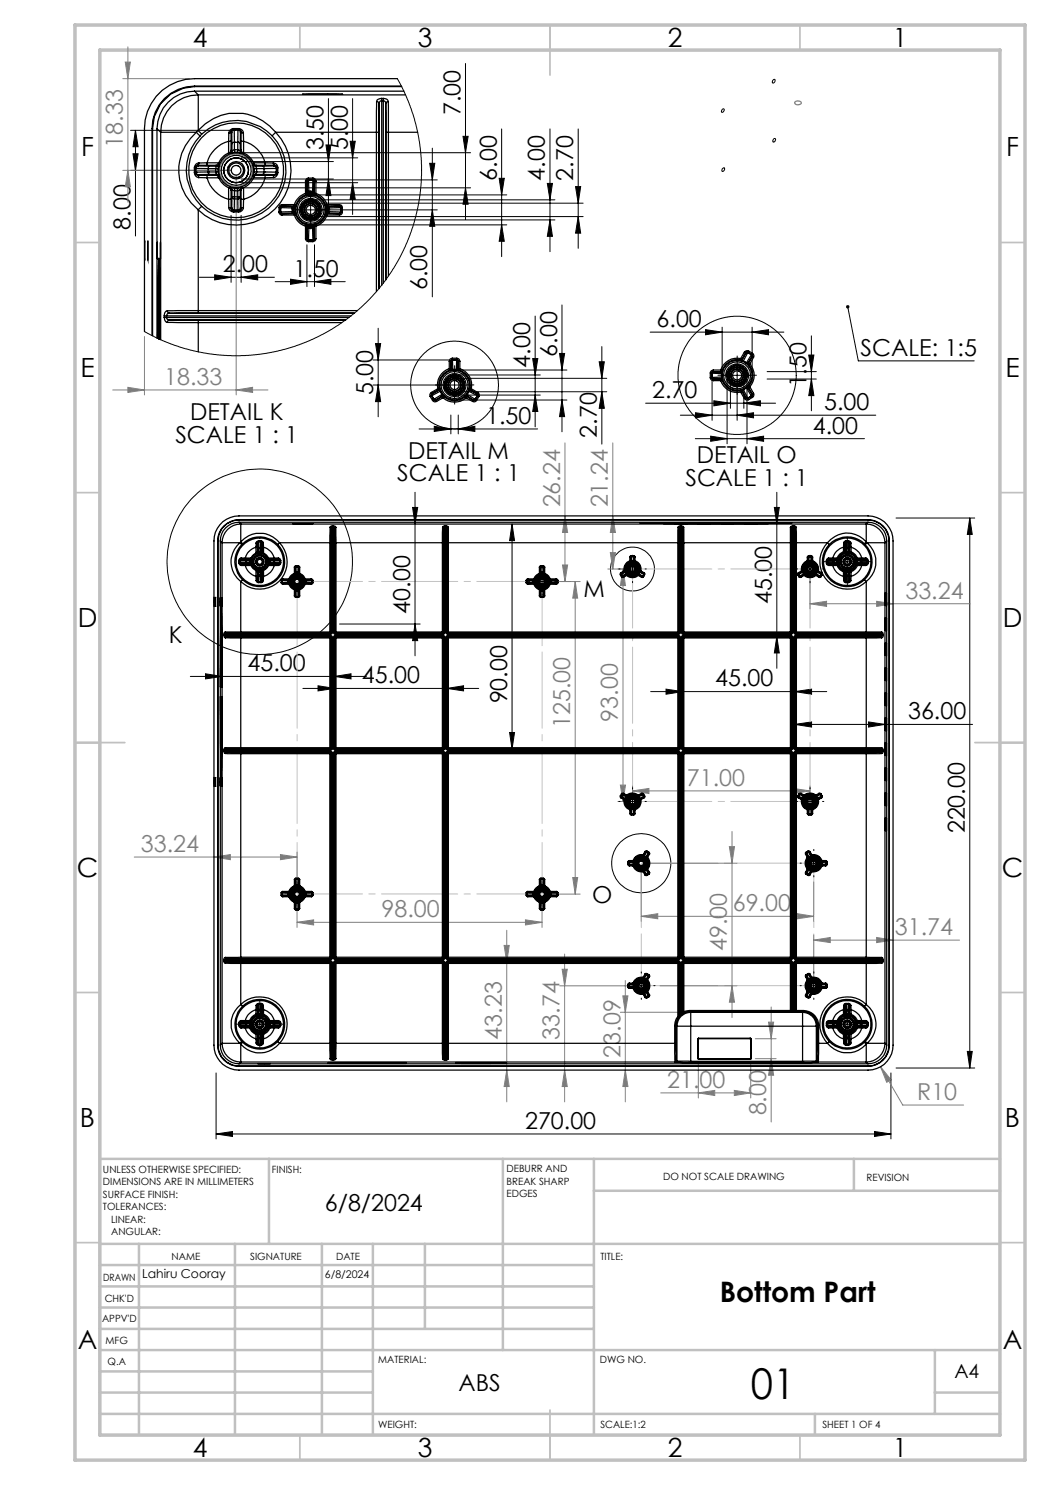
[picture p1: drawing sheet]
<svg xmlns="http://www.w3.org/2000/svg" width="210mm" height="297mm" viewBox="0 0 210 297" stroke-linecap="round" stroke-linejoin="round" font-family="sans-serif">
<defs><g id="words">
<text font-size="8.5" x="150.2" y="279.7">01</text>
<text font-size="5.6" x="144" y="260.4">Bottom Part</text>
<g font-size="5.3">
<text x="38.5" y="9.5">4</text>
<text x="83.5" y="9.5">3</text>
<text x="133.6" y="9.5">2</text>
<text x="178.6" y="9.5">1</text>
<text x="16.2" y="31.2">F</text>
<text x="201.2" y="31.2">F</text>
<text x="16.1" y="75.5">E</text>
<text x="201.1" y="75.5">E</text>
<text x="15.5" y="125.5">D</text>
<text x="200.5" y="125.5">D</text>
<text x="15.4" y="175.5">C</text>
<text x="200.4" y="175.5">C</text>
<text x="16" y="225.5">B</text>
<text x="201" y="225.5">B</text>
<text x="15.5" y="269.7">A</text>
<text x="200.5" y="269.7">A</text>
<text x="38.5" y="291.5">4</text>
<text x="83.5" y="291.5">3</text>
<text x="133.6" y="291.5">2</text>
<text x="178.6" y="291.5">1</text>
</g>
<g font-size="4.7">
<text x="92.1" y="23" transform="rotate(-90 92.1 23)">7.00</text>
<text x="64.7" y="30" transform="rotate(-90 64.7 30)">3.50</text>
<text x="69.5" y="30" transform="rotate(-90 69.5 30)">5.00</text>
<text x="99.3" y="36.1" transform="rotate(-90 99.3 36.1)">6.00</text>
<text x="109" y="36.1" transform="rotate(-90 109 36.1)">4.00</text>
<text x="114.6" y="36.1" transform="rotate(-90 114.6 36.1)">2.70</text>
<text x="26.1" y="45.9" transform="rotate(-90 26.1 45.9)">8.00</text>
<text x="44.6" y="54.4">2.00</text>
<text x="58.7" y="55.3">1.50</text>
<text x="85.5" y="58.1" transform="rotate(-90 85.5 58.1)">6.00</text>
<text x="131.3" y="65.4">6.00</text>
<text x="111.4" y="71.3" transform="rotate(-90 111.4 71.3)">6.00</text>
<text x="172.1" y="71.1">SCALE: 1:5</text>
<text x="106.1" y="73.5" transform="rotate(-90 106.1 73.5)">4.00</text>
<text x="161.3" y="77.5" transform="rotate(-90 161.3 77.5)">1.50</text>
<text x="38" y="84">DETAIL K</text>
<text x="74.6" y="79" transform="rotate(-90 74.6 79)">5.00</text>
<text x="130.4" y="79.6">2.70</text>
<text x="164.8" y="82">5.00</text>
<text x="35.1" y="88.5">SCALE 1 : 1</text>
<text x="97.2" y="84.8">1.50</text>
<text x="119.4" y="87.5" transform="rotate(-90 119.4 87.5)">2.70</text>
<text x="162.6" y="86.7">4.00</text>
<text x="81.6" y="91.8">DETAIL M</text>
<text x="139.4" y="92.7">DETAIL O</text>
<text x="79.4" y="96.3">SCALE 1 : 1</text>
<text x="137.1" y="97.2">SCALE 1 : 1</text>
<text x="116.7" y="119.5">M</text>
<text x="82" y="122.7" transform="rotate(-90 82 122.7)">40.00</text>
<text x="154.4" y="120.8" transform="rotate(-90 154.4 120.8)">45.00</text>
<text x="33.8" y="128.7">K</text>
<text x="49.5" y="134.2">45.00</text>
<text x="72.4" y="136.6">45.00</text>
<text x="143" y="137.3">45.00</text>
<text x="101.4" y="140.7" transform="rotate(-90 101.4 140.7)">90.00</text>
<text x="181.6" y="143.9">36.00</text>
<text x="193" y="166.7" transform="rotate(-90 193 166.7)">220.00</text>
<text x="118.4" y="180.7">O</text>
<text x="105" y="225.8">270.00</text>
<text x="65" y="242.2">6/8/2024</text>
<text x="91.7" y="278.3">ABS</text>
</g>
<g font-size="4.7" fill="#808080">
<text x="24.6" y="29.5" transform="rotate(-90 24.6 29.5)">18.33</text>
<text x="32.8" y="77">18.33</text>
<text x="112" y="101.5" transform="rotate(-90 112 101.5)">26.24</text>
<text x="121.6" y="101.5" transform="rotate(-90 121.6 101.5)">21.24</text>
<text x="181.1" y="119.7">33.24</text>
<text x="114" y="145.6" transform="rotate(-90 114 145.6)">125.00</text>
<text x="123.6" y="144.3" transform="rotate(-90 123.6 144.3)">93.00</text>
<text x="137.4" y="157.2">71.00</text>
<text x="28.2" y="170.4">33.24</text>
<text x="76.3" y="183.4">98.00</text>
<text x="146.6" y="182.2">69.00</text>
<text x="145.4" y="190.3" transform="rotate(-90 145.4 190.3)">49.00</text>
<text x="179" y="187">31.74</text>
<text x="100.3" y="207.9" transform="rotate(-90 100.3 207.9)">43.23</text>
<text x="111.9" y="207.9" transform="rotate(-90 111.9 207.9)">33.74</text>
<text x="124.1" y="211.5" transform="rotate(-90 124.1 211.5)">23.09</text>
<text x="133.5" y="217.6">21.00</text>
<text x="183.4" y="220">R10</text>
<text x="153.2" y="223.1" transform="rotate(-90 153.2 223.1)">8.00</text>
</g>
<text font-size="3.9" x="190.9" y="275.5">A4</text>
<text font-size="2.5" x="28.4" y="255.7">Lahiru Cooray</text>
<text font-size="2.1" x="65" y="255.7">6/8/2024</text>
<g font-size="2">
<text x="20.6" y="234.6">UNLESS OTHERWISE SPECIFIED:</text>
<text x="20.6" y="237.1">DIMENSIONS ARE IN MILLIMETERS</text>
<text x="20.6" y="239.6">SURFACE FINISH:</text>
<text x="54.4" y="234.6">FINISH:</text>
<text x="101.3" y="234.5">DEBURR AND</text>
<text x="101.3" y="237">BREAK SHARP</text>
<text x="101.3" y="239.5">EDGES</text>
<text x="132.6" y="236">DO NOT SCALE DRAWING</text>
<text x="173.3" y="236.2">REVISION</text>
<text x="20.6" y="242.1">TOLERANCES:</text>
<text x="22.2" y="244.6">LINEAR:</text>
<text x="22.2" y="247.1">ANGULAR:</text>
<text x="34.3" y="252">NAME</text>
<text x="50" y="251.9">SIGNATURE</text>
<text x="67.2" y="251.9">DATE</text>
<text x="120.1" y="251.9">TITLE:</text>
<text x="20.6" y="256.1">DRAWN</text>
<text x="20.9" y="260.3">CHK'D</text>
<text x="20.4" y="264.4">APPV'D</text>
<text x="21.1" y="268.8">MFG</text>
<text x="21.5" y="273">Q.A</text>
<text x="75.6" y="272.5">MATERIAL:</text>
<text x="120" y="272.5">DWG NO.</text>
<text x="75.6" y="285.5">WEIGHT:</text>
<text x="120.1" y="285.6">SCALE:1:2</text>
<text x="164.5" y="285.6">SHEET 1 OF 4</text>
</g>
</g></defs>
<g fill="none" stroke="#000" stroke-width=".2">
<path d="M65.7 19.7v22.5M70.5 19.7v23.2M93.1 12.7v31.2M154.7 15.9a.24 .24 0 0 1 .4 .1 .24 .24 0 0 1-.1 .3l-.2 .3a.32 .32 0 0 1-.4-.3 .32 .32 0 0 1 .3-.4zM26.1 34.1h20.1M26.1 26.1h20.1M26.6 30.8h1l-.5 3.3zM27.1 26.1v21.1M27.1 26.1l.5 3.2h-1zM48.2 30.5h45.9M48.2 37.6h45.9M48.2 31.6h23.3"/>
<path d="M48.2 36.5h23.3M48.2 32.3h18.5M48.2 35.8h18.5M62.1 39.5v5M63.1 36h24.4M63.1 39h38.3M63.1 40h47.9M65.2 29h1l-.5 3.3zM65.7 35.8l.5 3.3h-1zM70 28.3h1l-.5 3.3zM70.5 36.5l.5 3.4h-1zM85.9 32.7h1.1l-.5 3.3z"/>
<path d="M86.5 29.6v29.8M92.6 27.3h1l-.5 3.2zM93.1 37.6l.5 3.2h-1zM99.8 35.7h1.1l-.6 3.3zM100.3 25.8v25.5M109.5 36.7h1l-.5 3.3zM110 25.8v24.5M115.1 37.3h1l-.5 3.3zM115.6 25.8v23.9M144.5 33.8l.1-.2a.27 .27 0 0 1 .4 .2 .27 .27 0 0 1-.2 .3l-.1 .1a.23 .23 0 0 1-.3 0 .23 .23 0 0 1 0-.3zM144.5 21.8h.1a.34 .34 0 0 1 .3 .4 .34 .34 0 0 1-.5 .3l-.1-.3zM154.7 27.8h.1a.26 .26 0 0 1 .4 0 .26 .26 0 0 1-.2 .4l-.4 .2v-.3z"/>
<path d="M29 48.1v4zM29.6 48.1v4zM39.9 55.5h15M42.9 55l3.3 .5-3.3 .5zM46.2 43.1v13.4M48.2 55.5l3.3-.5v1zM48.2 43.1v13.4M55 56.3h14M58.1 55.8l3.3 .5-3.3 .6zM59.7 42h27.8M61.4 49v8.3M62.9 56.3l3.3-.5v1.1z"/>
<path d="M62.9 49v8.3M63.1 45h38.3M63.1 44h47.9M63.1 40.6h53.5M63.1 43.3h53.5M86.5 42l.5 3.3h-1.1zM100.3 45l.6 3.3h-1.1zM110 44l.5 3.3h-1zM115.6 43.3l.5 3.3h-1zM74.6 77h18.8M74.6 72h15.3M75.1 68.7h1l-.5 3.3z"/>
<path d="M75.6 65.6v17.8M75.6 77l.5 3.3h-1zM90.9 74.5v5M91.9 74h21.5M91.9 75h16.2M91.9 79h16.2M91.9 75.7h29.5M91.9 78.3h29.5M106.5 71.7h1.1l-.6 3.3zM107 79l.6 3.3h-1.1zM107 63.2v22.2M111.9 70.7h1l-.5 3.3z"/>
<path d="M112.4 61v25.4M119.8 72.4h1.1l-.5 3.3zM120.4 78.3l.5 3.4h-1.1zM120.4 69.3v19.5M130 66.4h26.8M141.1 65.9l3.3 .5-3.3 .6zM142.4 76.1v8M144.4 65.4v8.7M144.9 75.1h5M145.4 76.1v12.7M146.1 76.1v5.6M147.4 72.6v11.5"/>
<path d="M148.8 76.1v5.6M149.4 76.1v12.7M150.4 66.4l3.3-.5v1.1zM150.4 65.4v8.7M153.4 74.3h9.9M153.4 75.8h9.9M161.7 71h1.1l-.5 3.3zM162.3 75.8l.5 3.3h-1.1zM162.3 67.2v15M169.5 61.3l2.2 10.9h23.1M83 98.5v32.7M83.8 85.8h23.7"/>
<path d="M86.9 85.3l3.3 .5-3.3 .5zM90.2 83v3.8M91.7 85.8l3.3-.5v1zM91.7 83v3.8M91.9 80h21.5M112.4 80l.5 3.3h-1zM129.1 80.6h26M136.1 83h39.1M139.1 87.7h33.8M139.1 82.5l3.3 .5-3.3 .6zM142.1 87.2l3.3 .5-3.3 .6zM142.8 80.1l3.3 .5-3.3 .6z"/>
<path d="M147.4 83l3.3-.5v1.1zM148.8 80.6l3.3-.5v1.1zM149.4 87.7l3.3-.5v1.1zM155.4 98.5v35.2M42.8 119.4v2zM43.1 119.4v2zM82.5 101.5h1l-.5 3.3zM102.4 104.8l.5 3.3h-1zM102.4 104.8v45M107.2 116.3h2.4M108.4 115.1v2.5M125.2 113.8h2.5"/>
<path d="M126.5 112.6v2.5M154.9 101.5h1l-.5 3.3zM160.8 113.8h2.4M162 112.6v2.5M168.2 112.4h2.5M169.4 111.1v2.5M179.2 103.6h15.7M194 103.6l.5 3.3h-1zM194 103.6v110M38.1 135.3h35.2M41.1 134.8l3.3 .5-3.3 .5zM60.6 137.7h35.1"/>
<path d="M63.6 137.2l3.3 .5-3.3 .5zM66.9 135.3l3.3-.5v1zM67.9 124.8h16.1M83 124.8l.5 3.3h-1zM89.4 137.7l3.3-.5v1zM130.1 138.3h35.2M133.2 137.8l3.3 .5-3.3 .5zM155.4 127.3l.5 3.3h-1zM159 138.3l3.3-.5v1zM42.8 155.4v2zM43.1 155.4v2zM58 149.8h45.4"/>
<path d="M101.9 146.5h1l-.5 3.3zM126.5 159.1v2.5M159 144.9l3.3-.5v1zM159 144.9h35.5M162 159.1v2.5M173.7 144.4l3.3 .5-3.3 .5zM125.2 160.3h2.5M160.8 160.3h2.4M161.5 172.6h2.5M162.7 171.4v2.5M127 197.2h2.5M128.2 195.9v2.5"/>
<path d="M161.5 197.2h2.5M162.7 195.9v2.5M43.2 214.6v13.2M50.7 204.9h2.5M52 203.6v2.5M168.2 204.9h2.5M169.4 203.6v2.5M178.2 214.6v13.2M179.2 213.6h15.7M193.5 210.3h1l-.5 3.3zM43.2 226.8l3.3-.5v1zM43.2 226.8h135"/>
<path d="M174.9 226.3l3.3 .5-3.3 .5z"/>
<circle cx="51.9" cy="112.3" r="18.5"/>
<circle cx="126.5" cy="113.8" r="4.4"/>
<circle cx="128.2" cy="172.6" r="5.9"/>
</g>
<g fill="none" stroke="#808080" stroke-width=".2">
<path d="M24.6 15.7h13.3M25 12.4h1.1l-.5 3.3zM25.6 9.4v31M24.6 34.1h21.6M25.6 34.1l.5 3.3h-1.1zM47.2 35.1v43.9M22.5 78h31.1M25.6 77.5l3.3 .5-3.3 .5zM28.9 67.3v11.7M47.2 78l3.3-.5v1zM113 88.6v27.7M122.6 88.6v25.2"/>
<path d="M109.4 116.3h6.6M112.5 113h1l-.5 3.3zM113 103.2l.5 3.3h-1zM115 116.3l.5 3.3h-1zM115 116.3v62.5M121.6 113.8h3.9M122.1 110.5h1l-.5 3.3zM122.6 103.2l.5 3.3h-1zM124.6 113.8l.5 3.3h-1zM124.6 113.8v46.5M162 114.8v7M162 120.8l3.3-.5v1z"/>
<path d="M162 120.8h32M175.3 120.3l3.3 .5-3.3 .5zM124.1 157h1l-.5 3.3zM126.5 158.2l3.3-.5v1zM126.5 157.2v2.1M126.5 158.2h35.5M158.7 157.7l3.3 .5-3.3 .5zM162 157.2v2.1M26.8 171.4h32.6M42.8 171.4l3.3-.5v1zM56.1 170.9l3.3 .5-3.3 .5zM59.4 170.4v7.4"/>
<path d="M59.4 179.8v5.7M108.4 179.8v5.7M109.4 178.8h6.6M114.5 175.5h1l-.5 3.3zM123.6 160.3h1.9M128.2 173.6v10.7M129.3 172.6h18.1M145.9 169.3h1l-.5 3.3zM146.4 166.3v37.2M162.7 176.4v7.9M59.4 184.5l3.3-.5v1zM59.4 184.5h49"/>
<path d="M100.8 189.1h1l-.4 3.3zM101.4 186.1v34.3M105.1 184l3.3 .5-3.3 .5zM111.9 197.2h15.3M112.4 193.8h1.1l-.6 3.4zM112.9 190.8v29.6M124.6 199.2h1l-.5 3.3zM125.1 196.1v24.3M128.2 183.3l3.4-.6v1.1zM128.2 183.3h34.5M132 197.2h15.4M146.4 197.2l.5 3.2h-1z"/>
<path d="M159.5 182.7l3.2 .6-3.2 .5zM162.7 188l3.4-.5v1zM162.7 187v9.1M162.7 188h29.2M175.3 187.5l3.3 .5-3.3 .5zM101.4 214l.4 3.3h-1zM112.9 214l.6 3.3h-1.1zM124.1 202.5h13.1M125.1 214l.5 3.3h-1zM132.2 218.6h17.9M139.7 218.6l3.2-.5v1zM139.7 212.7v6.9"/>
<path d="M146.9 218.1l3.2 .5-3.2 .5zM150.1 212.7v6.9M151.1 207.7h4.1M151.1 211.7h4.1M153.7 204.4h1l-.5 3.3zM154.2 211.7l.5 3.3h-1zM154.2 201.4v23M176.1 213.4l2.1 2.6-.9 .5zM176.1 213.4l4.5 7.6h12.1"/>
</g>
<g fill="none" stroke="#808080" stroke-width=".25">
<path d="M159 20.4a.72 .72 0 0 1 1.2 .3 .71 .71 0 0 1-.7 .3 .71 .71 0 0 1-.5-.5z"/>
<circle cx="47.2" cy="34.1" r="3.3"/>
<circle cx="52" cy="112.4" r="1.67"/>
</g>
<g fill="none" stroke="#000" stroke-width=".2" stroke-dasharray="15.2 1.3 1.3 1.3">
<path d="M62.2 39.5v-1.4M59.7 42h-1.4M62.2 44.5v1.3M64.7 42h1.3M88.4 77h-1.3M90.9 74.5v-1.4M90.9 79.5v1.3M93.4 77h1.4M144.9 75h-1.3M147.4 72.5v-1.3M147.4 77.5v1.4M149.9 75h1.4"/>
<path d="M105.9 116.3h-.2M108.4 113.8v-.3M108.4 118.8v.2M110.9 116.3h.3M124 113.8h-.2M126.5 111.3v-.3M126.5 116.3v.2M129 113.8h.3M159.5 113.8h-.2M162 111.3v-.3M162 116.3v.2M164.5 113.8h.3"/>
<path d="M167 112.3h-2.3M169.5 109.8v-2.2M169.5 114.8v2.3M172 112.3h2.2M126.5 157.8v-.3M162 157.8v-.3M124 160.3h-.2M126.5 162.8v.2M129 160.3h.3M159.5 160.3h-.2M160.3 172.6h-.3M162 162.8v.2"/>
<path d="M162.8 170.1v-.2M162.8 175.1v.3M164.5 160.3h.3M165.3 172.6h.2M125.8 197.1h-.3M128.3 194.6v-.2M128.3 199.6v.3M130.8 197.1h.2M160.3 197.1h-.3M162.8 194.6v-.2M162.8 199.6v.3M165.3 197.1h.2"/>
<path d="M49.5 204.8h-2.3M52 202.3v-2.2M52 207.3v2.3M54.5 204.8h2.2M167 204.8h-.5M169.5 202.3v-.5M169.5 207.3v.5M172 204.8h.5"/>
</g>
<path d="M108.4 116.3h-49M59.4 178.8h49" fill="none" stroke="#c0c0c0" stroke-width=".2" stroke-dasharray="15.2 1.3 1.3 1.3" stroke-dashoffset="2.2"/>
<path d="M59.4 116.3v62.5M108.4 178.8v-62.5M162.8 172.6v24.5M128.3 197.1v-24.5" fill="none" stroke="#c0c0c0" stroke-width=".2" stroke-dasharray="15.2 1.3 1.3 1.3" stroke-dashoffset="4.9"/>
<path d="M128.3 172.6h34.5M162.8 197.1h-34.5" fill="none" stroke="#c0c0c0" stroke-width=".2" stroke-dasharray="15.2 1.3 1.3 1.3" stroke-dashoffset="-.1"/>
<path d="M126.5 113.8h35.5M162 160.3h-35.5" fill="none" stroke="#c0c0c0" stroke-width=".2" stroke-dasharray="15.2 1.3 1.3 1.3" stroke-dashoffset="-.6"/>
<path d="M162 113.8v46.5M126.5 160.3v-46.5" fill="none" stroke="#c0c0c0" stroke-width=".2" stroke-dasharray="15.2 1.3 1.3 1.3" stroke-dashoffset="3.4"/>
<g fill="none" stroke="#c0c0c0" stroke-width=".35">
<path d="M60 5v5M110 5v10M160 5v5M15 48.5h5M200 48.5h5M15 98.5h5M200 98.5h5M15 148.5h10M195 148.5h10M15 198.5h5M200 198.5h5M15 248.5h5"/>
<path d="M200 248.5h5M60 287v5M110 282v10M160 287v5"/>
</g>
<g fill="none" stroke="#c0c0c0" stroke-width=".5">
<path d="M53.8 231.8v17M100.6 231.8v38.2M118.8 231.8v55.2M118.8 238.2h81.2M170.8 231.8v6.4M200 231.8h-180v55.2M20 248.8h180M20 257.3h98.8M20 253h98.8M27.8 248.8v38.2M47 248.8v38.2M64.4 248.8v38.2"/>
<path d="M74.6 248.8v38.2M85 248.8v17M20 265.8h98.8M20 261.5h98.8M20 278.5h54.6M20 274.3h54.6M20 270h180M187 278.5h13M187 270v12.8M20 282.8h180M163 282.8v4.2"/>
</g>
<path d="M15 5h190v287h-190zM20 10h180v277h-180z" fill="none" stroke="#c0c0c0" stroke-width=".7"/>
<g fill="#000">
<path d="M194 103.6l.5 3.3h-1zM193.5 210.3h1l-.5 3.3zM92.6 27.3h1l-.5 3.2zM93.1 37.6l.5 3.2h-1zM70 28.3h1l-.5 3.3zM70.5 36.5l.5 3.4h-1zM65.2 29h1l-.5 3.3zM65.7 35.8l.5 3.3h-1zM99.8 35.7h1.1l-.6 3.3zM100.3 45l.6 3.3h-1.1zM109.5 36.7h1l-.5 3.3zM110 44l.5 3.3h-1zM115.1 37.3h1l-.5 3.3zM115.6 43.3l.5 3.3h-1zM111.9 70.7h1l-.5 3.3zM112.4 80l.5 3.3h-1zM106.5 71.7h1.1l-.6 3.3zM107 79l.6 3.3h-1.1zM119.8 72.4h1.1l-.5 3.3zM120.4 78.3l.5 3.4h-1.1zM161.7 71h1.1l-.5 3.3zM162.3 75.8l.5 3.3h-1.1z"/>
<path d="M66.9 135.3l3.3-.5v1zM41.1 134.8l3.3 .5-3.3 .5zM48.2 55.5l3.3-.5v1zM42.9 55l3.3 .5-3.3 .5zM62.9 56.3l3.3-.5v1.1zM58.1 55.8l3.3 .5-3.3 .6zM91.7 85.8l3.3-.5v1zM86.9 85.3l3.3 .5-3.3 .5zM147.4 83l3.3-.5v1.1zM139.1 82.5l3.3 .5-3.3 .6z"/>
<path d="M83 124.8l.5 3.3h-1zM82.5 101.5h1l-.5 3.3zM101.9 146.5h1l-.5 3.3zM102.4 104.8l.5 3.3h-1zM26.6 30.8h1l-.5 3.3zM27.1 26.1l.5 3.2h-1zM86.5 42l.5 3.3h-1.1zM85.9 32.7h1.1l-.5 3.3zM75.6 77l.5 3.3h-1zM75.1 68.7h1l-.5 3.3z"/>
<path d="M89.4 137.7l3.3-.5v1zM63.6 137.2l3.3 .5-3.3 .5z"/>
<path d="M133.2 137.8l3.3 .5-3.3 .5zM159 138.3l3.3-.5v1z"/>
<path d="M155.4 127.3l.5 3.3h-1zM154.9 101.5h1l-.5 3.3z"/>
<path d="M159 144.9l3.3-.5v1zM173.7 144.4l3.3 .5-3.3 .5z"/>
<path d="M43.2 226.8l3.3-.5v1zM174.9 226.3l3.3 .5-3.3 .5zM141.1 65.9l3.3 .5-3.3 .6zM150.4 66.4l3.3-.5v1.1zM142.1 87.2l3.3 .5-3.3 .6zM149.4 87.7l3.3-.5v1.1zM142.8 80.1l3.3 .5-3.3 .6zM148.8 80.6l3.3-.5v1.1z"/>
</g>
<g fill="#808080">
<path d="M105.1 184l3.3 .5-3.3 .5zM59.4 184.5l3.3-.5v1zM56.1 170.9l3.3 .5-3.3 .5zM42.8 171.4l3.3-.5v1zM159.5 182.7l3.2 .6-3.2 .5zM128.2 183.3l3.4-.6v1.1zM47.2 78l3.3-.5v1zM25.6 77.5l3.3 .5-3.3 .5z"/>
<path d="M176.1 213.4l1.2 3.1 .9-.5zM139.7 218.6l3.2-.5v1zM146.9 218.1l3.2 .5-3.2 .5zM126.5 158.2l3.3-.5v1zM158.7 157.7l3.3 .5-3.3 .5z"/>
<path d="M162 120.8l3.3-.5v1zM175.3 120.3l3.3 .5-3.3 .5zM162.7 188l3.4-.5v1zM175.3 187.5l3.3 .5-3.3 .5z"/>
<path d="M114.5 175.5h1l-.5 3.3zM115 116.3l.5 3.3h-1zM112.5 113h1l-.5 3.3zM113 103.2l.5 3.3h-1zM122.1 110.5h1l-.5 3.3zM122.6 103.2l.5 3.3h-1z"/>
<path d="M100.8 189.1h1l-.4 3.3zM101.4 214l.4 3.3h-1zM153.7 204.4h1l-.5 3.3zM154.2 211.7l.5 3.3h-1zM124.6 199.2h1l-.5 3.3zM125.1 214l.5 3.3h-1zM145.9 169.3h1l-.5 3.3zM146.4 197.2l.5 3.2h-1zM124.6 113.8l.5 3.3h-1zM124.1 157h1l-.5 3.3zM112.4 193.8h1.1l-.6 3.4zM112.9 214l.6 3.3h-1.1zM25 12.4h1.1l-.5 3.3zM25.6 34.1l.5 3.3h-1.1z"/>
</g>
<path d="M169.3 61.2l.2-.2v.3v-.3a.35 .35 0 0 1 .4 .4 .35 .35 0 0 1-.5 .3 .35 .35 0 0 1-.1-.5z" fill="#000"/>
<g fill="none" stroke="#000" stroke-width=".25">
<path d="M38.9 17.3a8.4 8.4 0 0 0-8.4 8.4M38.9 17.2a8.5 8.5 0 0 0-8.5 8.5M38.9 18.2a7.6 7.6 0 0 0-7.5 7.5M38.9 17.2v.1M38.9 17.3h41.4M38.9 17.2h41.4M38.9 18.2h41.9M38.9 18.2l.8 .8M39.7 19a7.5 7.5 0 0 0-7.6 7.5M39.7 19v7.1M39.7 19h41.4M60.5 18.8h8z"/>
<path d="M76.3 19.7h-.1a.89 .89 0 0 0-.9 .6M76.3 19.7v.4M76.3 19.7h.4M76.7 19.7h.2a.67 .67 0 0 1 .7 .6M76.7 19.7v.4M79.5 15.7h-40.6a10 10 0 0 0-10 10v40.6M30.4 25.7h.1M30.4 25.7v41.4M30.5 25.7v41.5M31.4 25.7v41.9M31.4 25.7l.7 .8M32.1 26.5h7.2"/>
<path d="M32.1 26.5v41.4M38.9 33.6v.9M38.9 34.5v.2a.91 .91 0 0 0 .9 .8M38.9 34.5l.2 .1M39.1 34.6l.1 .3 .3 .2M39.1 33.5v1.1M39.1 33.5l-.2 .1M39.1 33.5l.1 .2M39.2 34.4l.2 .5h.3M39.2 34.4h.1M39.2 33.7h.1M39.2 33.7h2.4"/>
<path d="M39.2 33.7v.7M39.2 34.4l-.1 .2M39.3 26.5a10 10 0 0 0 .4 15.5M39.3 26.5l.7 .7M39.5 35.1h1.9M39.5 33.1h1.9M39.5 33.1l-.3 .1-.1 .3M39.5 35.1l.3 .4M39.5 33.1l.2 .1M39.7 26.1a10 10 0 0 1 15.4 .4M39.7 26.1l.6 .7M39.7 26.1l-.4 .4"/>
<path d="M39.7 33.2l-.4 .2-.1 .3M39.7 33.2h2.2M39.7 34.9l-.2 .2M39.8 32.6l-.3 .5M39.8 35.5l1.6 .1M39.8 32.6a.97 .97 0 0 0-.9 1M40 27.2a10 10 0 0 0 .3 14.1M40.3 26.8a10.1 10.1 0 0 1 14.1 .4M40.3 26.8l-.3 .4M41.4 32.6h-1.6M41.4 32.6v.5M41.4 35.1v.5"/>
<path d="M41.4 35.6a6.2 6.2 0 0 0 4.3 4.3M41.4 35.1h1.8M41.4 33.1h1.8M41.4 32.6h2.3M41.4 35.6h2.3M41.6 34.4l.1 .3 .2 .2M41.6 34.4h.1M41.6 33.7h.1M41.6 33.7h1.5M41.6 34.4h-2.4M41.6 34.4h1.5M41.6 33.7v.7"/>
<path d="M41.9 33.2l-.2 .2-.1 .3M41.9 33.2h1.4M41.9 34.9h-2.2M41.9 34.9h1.4M43.1 33.7l.5 .1M43.1 34.4l.2 .5M43.1 33.7v.7M43.2 33.1l.1 .1M43.2 35.1l.5 .3M43.3 33.2l-.2 .5M43.3 34.9l.5 .3M43.3 34.9l-.1 .2"/>
<path d="M43.6 34.4l.2 .8M43.6 33.8v.6M43.6 34.4h-.5M43.7 32.7l.1 .2M43.7 32.7l-.5 .4M43.7 35.4v.2M43.7 35.6a4 4 0 0 0 2 1.9M43.7 32.6v.1M43.8 35.2l-.1 .2M43.8 32.9l-.2 .9M43.8 32.9l-.5 .3M45.7 30.6a4 4 0 0 0-2 2"/>
<path d="M45.7 28.3h.5M45.7 39.9l.1 1.6M45.7 39.9h.5M45.7 28.3a6.2 6.2 0 0 0-4.3 4.3M45.7 37.5l.2 .1M45.7 28.3v2.3M45.7 37.5v2.4M45.8 26.6l-.1 1.7M45.9 30.5l.2 .2M45.9 37.6l.3 .5M45.9 30.5l-.2 .1M46.1 37.5l.8 .1"/>
<path d="M46.1 37.5l-.2 .1M46.1 37.5l.3 .2v.3M46.2 30.1l-.3 .4M46.2 30.1l.2 .1M46.2 39.9v1.8M46.2 26.4v1.9M46.2 26.4l-.4 .2M46.2 26.4l.2 .1M46.2 28.3v1.8M46.2 38.1v1.8M46.4 26.5v2.2M46.4 38l.5 .1"/>
<path d="M46.4 30.2v.2l-.3 .3M46.4 39.4l.1 .3 .4 .1M46.4 39.4h.5M46.4 38l-.2 .1M46.4 28.7v1.5M46.4 38v1.4M46.4 39.4v2.2M46.7 25.9l-.3 .1-.2 .4M46.7 25.9h1M46.7 25.9l.1 .1M46.7 25.7h1M46.7 25.7h-.1a1.08 1.08 0 0 0-.8 .9"/>
<path d="M46.7 25.7v.2M46.8 26l-.3 .2-.1 .3M46.8 26h.1M46.8 26l.1 2.5M46.8 26h.8M46.9 30l-.5 .2M46.9 30v.5M46.9 38.1h.7M46.9 30h.7M46.9 28.5h-.4l-.1 .2M46.9 28.5h.1M46.9 39.4v.4"/>
<path d="M46.9 28.5v1.5M46.9 38.1v1.3M46.9 39.4h.7M46.9 28.5h.7M46.9 39.8h.7M46.9 39.8l-.1 2.2M46.9 37.6h.6M46.9 30.5l-.8 .2M46.9 30.5h.6M46.9 37.6v.5M47.5 30.5l.9 .2M47.5 37.6l.1 .5"/>
<path d="M47.6 30l.4 .2M47.6 30l-.1 .5M47.6 28.5l.4 .1v.1M47.6 28.5h.1M47.6 39.4h.4M47.6 39.4v.4M47.6 28.5v1.5M47.6 38.1v1.3M47.6 39.8v2.2M47.6 26l.3 .1 .2 .4M47.6 26h.1M47.6 26v2.5"/>
<path d="M47.7 25.7h.3a.97 .97 0 0 1 .7 .9M47.7 25.7v.2M47.7 25.9l.4 .2 .1 .3M47.7 25.9l-.1 .1M48 30.2l.4 .5M48 38l-.4 .1M48 39.4l-.1 .3-.3 .1M48 38l.2 .1M48 28.7v1.5M48 38v1.4M48 39.4l.1 2.2M48.1 26.5l-.1 2.2"/>
<path d="M48.2 39.9v1.8M48.2 30.1l-.2 .1M48.2 30.1l.3 .4M48.2 26.4v1.9M48.2 26.4l.5 .2M48.2 28.3h.5M48.2 39.9h.5M48.2 28.3v1.8M48.2 38.1v1.8M48.2 26.4l-.1 .1M48.4 37.5l.1 .1M48.4 37.5l-.9 .1"/>
<path d="M48.4 37.5l-.4 .5M48.5 30.5l-.1 .2M48.5 37.6l-.3 .5M48.5 30.5l.2 .1M48.7 26.6v1.7M48.7 30.6a4 4 0 0 1 2 2M48.7 39.9v1.6M48.7 28.3a6 6 0 0 1 4.3 4.3M48.7 37.5l-.2 .1M48.7 28.3v2.3M48.7 37.5v2.4M50.7 32.9l.1 .9"/>
<path d="M50.7 35.2l.1 .2M50.7 32.9l.1 .2 .3 .1M50.7 35.6a4 4 0 0 1-2 1.9M50.7 32.6l.1 .1M50.7 32.6h2.3M50.7 35.6h2.3M50.8 32.7l-.1 .2M50.8 32.7l.4 .4M50.8 35.4l-.1 .2M50.8 33.8v.6M50.8 34.4l-.1 .8M50.8 34.4h.5"/>
<path d="M51.1 34.9l-.3 .1-.1 .2M51.1 33.2l.2 .5M51.1 34.9l.1 .2M51.1 33.2h1.4M51.1 34.9h1.4M51.2 35.1l-.4 .3M51.2 33.1l-.1 .1M51.2 35.1h1.8M51.2 33.1h1.8M51.3 34.4l-.2 .5M51.3 33.7l-.5 .1M51.3 33.7v.7"/>
<path d="M51.3 33.7h1.5M51.3 34.4h1.5M52.5 33.2l.2 .1 .1 .4M52.5 34.9h2.3M52.8 33.7h.1M52.8 34.4l-.1 .4-.2 .1M52.8 34.4h.1M52.8 34.4h2.4M52.8 33.7v.7M53 35.1h1.9M53 33.1h1.9M53 32.6v.5"/>
<path d="M53 32.6h1.7M53 35.1v.5M53 35.6a6 6 0 0 1-4.3 4.3M54.4 27.2a10 10 0 0 1-.1 13.9 10 10 0 0 1-14 .2M54.7 32.6l.2 .5M54.7 35.5l-1.7 .1M54.7 32.6h.1a.91 .91 0 0 1 .8 1M54.8 33.2l.4 .2v.3M54.8 33.2h-2.3M54.8 34.9l.1 .2M54.9 33.1l.4 .1 .1 .3M54.9 35.1l-.2 .4"/>
<path d="M54.9 33.1l-.1 .1M55.1 26.5l-.7 .7M55.1 26.5a11 11 0 0 1-.1 15.3 11 11 0 0 1-15.3 .2M55.1 26.5h20.2M55.2 34.4l-.1 .4-.3 .1M55.2 34.4h.1M55.2 33.7h.1M55.2 33.7h-2.4M55.2 33.7v.7M55.2 34.4l.2 .2M55.4 34.6l-.2 .4-.3 .1M55.4 33.5v1.1"/>
<path d="M55.4 33.5l.2 .1M55.4 33.5l-.2 .2M55.6 34.5l-.1 .3a.97 .97 0 0 1-.8 .7M55.6 33.6v.9M55.6 34.5l-.2 .1M61.1 38.7l.1 .3M61.1 38.7h.3M61.1 38.7a3.5 3.5 0 0 0-2.2 2.2M61.1 36.2h.3M61.1 36.2v2.5M61.2 39a3.2 3.2 0 0 0-2 2M61.2 39h.1"/>
<path d="M61.4 38.7l-.2 .3M61.4 36.2h.1M61.4 36.2l.1 2.4M61.4 38.7h.1M61.4 36.2v2.5M61.5 38.7l-.3 .3M61.5 38.6h.3M61.5 38.6v.1M61.7 36l-.3 .2M61.7 35.9l-.3 .3M61.7 35.9v.1M61.7 35.9h.1"/>
<path d="M61.7 35.6v.3M61.7 35.6a.6 .6 0 0 0-.6 .6M61.7 36l.1 2.3M61.7 36h.9M61.7 35.9h.9M61.7 35.6h.9M61.8 38.6l-.3 .1M61.8 38.6v.3M61.8 38.6h.7M61.8 38.3v.3M61.8 38.3l-.3 .3M61.8 38.3h.7"/>
<path d="M61.8 38.6h.1M61.8 38.9l-.6 .1M61.8 38.9h.7M62.5 38.9l.5 .1M62.5 38.6v.3M62.5 38.6l.3 .1M62.5 38.3v.3M62.5 38.3l.3 .3M62.5 38.6h.3M62.5 38.6h.1M62.6 36l.3 .2M62.6 35.9v.1"/>
<path d="M62.6 35.9l.3 .3M62.6 35.9h.1M62.6 35.6v.3M62.6 35.6a.6 .6 0 0 1 .6 .6M62.6 36l-.1 2.3M62.8 38.7l.2 .3M62.8 38.6v.1M62.9 38.7l.2 .3M62.9 36.2h.1M62.9 36.2h.3M62.9 38.7h.3M62.9 36.2l-.1 2.4"/>
<path d="M62.9 38.7h-.1M62.9 36.2v2.5M63.1 39h-.1M63.1 39a3.2 3.2 0 0 1 2 2M63.2 38.7l-.1 .3M63.2 38.7a3.5 3.5 0 0 1 2.2 2.2M63.2 36.2v2.5M75.3 26.5v31.8M75.3 20.3v6.2M75.3 20.3l.4 .1 .1 .3M75.8 20.7v5.8h-.5M75.8 20.7v37"/>
<path d="M76.3 20.1l-.3 .2-.2 .4M76.3 20.1h.4M76.3 20.1v36.9M76.7 20.1l.3 .3 .2 .3M76.7 20.1v36.6M77.2 20.7v5.8M77.2 20.7v35.3M77.2 26.5h.5M77.2 26.5v29.4M77.6 20.3l.1 6.2M77.6 20.3l-.3 .1-.1 .3M77.7 26.5h5.8"/>
<path d="M77.7 26.5v28.7M31.5 48.5v3.2zM32.1 48.5v3.2zM39.7 42v20.1M40.3 41.3l-.6 .7M45.8 41.5l.4 .2M45.8 41.5a.97 .97 0 0 0 .9 .9M46.2 41.7l.3 .5h.2M46.4 41.6l.1 .3 .3 .1M46.4 41.6l.1 .3 .3 .2M46.4 41.6l-.2 .1M46.7 42.2h1"/>
<path d="M46.7 42.2v.2M46.7 42.4h1M46.8 42v.1M46.8 42h.8M46.8 42.1h.8M46.8 42.1l-.1 .1M47.6 42v.1M47.6 42.1l.1 .1M47.7 42.2v.2M48.1 41.6l-.2 .3-.3 .1M48.1 41.6l-.2 .3-.3 .2M48.1 41.6l.1 .1"/>
<path d="M48.2 41.7l-.2 .4-.3 .1M48.7 41.5l-.5 .2M48.7 41.5v.1a.99 .99 0 0 1-1 .8M55.8 41.5h.3M55.8 42.4h.3M55.8 42.4a.6 .6 0 0 0 .6 .6M55.8 41.5v.9M56.1 42.4h.1M56.1 42.4l.3 .3M56.1 41.5h.1M56.1 41.5v.9M56.1 41.5l2.4 .1"/>
<path d="M56.4 41.2l-.3 .3M56.4 41.2h.1M56.4 42.7h.1M56.4 40.9a.6 .6 0 0 0-.6 .6M56.4 40.9v.3M56.4 42.7v.3M56.4 41.2l2.3 .1M56.4 41.2h2.5M56.4 42.7h2.5M56.4 40.9h2.5M56.4 43h2.5M58.5 41.6h.2"/>
<path d="M58.5 42.3h.2M58.5 42.3l.2 .3M58.5 41.6v.7M58.5 42.3l-2.4 .1M58.7 41.3v.3M58.7 41.3l-.2 .3M58.7 42.3v.3M58.7 41.6v.7M58.7 41.3h.2M58.7 41.6h.1M58.7 42.3h.1M58.7 42.6h.2"/>
<path d="M58.7 42.6l-2.3 .1M58.8 41.6h.3M58.8 42.3l.1 .3M58.8 41.6v.7M58.9 41.3l-.1 .3M58.9 42.6l.3 .3M58.9 42.7l.3 .2M58.9 43a3.3 3.3 0 0 0 2.2 2.2M58.9 40.9l.3 .1M58.9 40.9v.3M58.9 42.7v.3M58.9 41.2v.1"/>
<path d="M58.9 42.6v.1M59.1 42.3l.1 .6M59.1 41.6v.7M59.1 42.3h-.3M59.2 42.9a3.1 3.1 0 0 0 2 2M59.2 42.9h.1M59.2 41.1l-.1 .5M59.2 41v.1M59.2 41.1l-.3 .2M59.2 41l-.3 .2M59.2 42.9l-.3 .1M61.1 45.2h.3"/>
<path d="M61.1 47.7a.6 .6 0 0 0 .6 .6M61.1 47.7h.3M61.1 45.2v2.5M61.2 44.9h.1M61.2 44.9l.2 .3M61.2 44.9l-.1 .3M61.2 44.9l.6 .1M61.2 44.9l.3 .3M61.4 47.7l.3 .3M61.4 45.2h.1M61.4 45.2v2.5M61.5 45.2l.3 .1"/>
<path d="M61.5 45.4h.3M61.5 45.4l.3 .2M61.5 45.2v.2M61.5 45.4l-.1 2.3M61.7 48h.1M61.7 48v.3M61.7 48h.9M61.7 48.3h.9M61.8 45.3h.7M61.8 45.4v.2M61.8 45.4h.7M61.8 45.6h.7"/>
<path d="M61.8 45.3v.1M61.8 45.6l-.1 2.4M61.8 45h.7M61.8 45v.3M62.5 45v.3M62.5 45.4v.2M62.5 45.4h.3M62.5 45.3v.1M62.5 45.6l.1 2.4M62.6 48h.1M62.6 48v.3M62.8 45.2l-.3 .1"/>
<path d="M62.8 45.4l-.3 .2M62.8 45.2v.2M62.8 45.4l.1 2.3M62.8 45.2h.1M62.9 47.7l-.3 .3M62.9 47.7l-.1 .3h-.2M62.9 45.2h.3M62.9 47.7h.3M62.9 45.2v2.5M63 44.9h.1M63 44.9l-.5 .1M63 44.9l-.2 .3"/>
<path d="M63.1 44.9l-.2 .3M63.1 44.9l.1 .3M63.2 47.7a.6 .6 0 0 1-.6 .6M63.2 45.2v2.5M65.1 41.1l.1 .5M65.1 42.9h.1M65.1 41.1l.3 .2M65.1 41v.1M65.1 42.9a3 3 0 0 1-2 2M65.1 41l.3 .2M65.1 42.9l.3 .1M65.2 41.6v.7"/>
<path d="M65.2 42.3l-.1 .6M65.2 42.3h.3M65.4 42.6l-.3 .3M65.4 41.3l.1 .3M65.4 41.3h.2M65.4 42.6h.2M65.4 42.6v.1M65.4 42.7l-.3 .2M65.4 42.7v.3M65.4 40.9l-.3 .1M65.4 40.9v.3M65.4 43a3.3 3.3 0 0 1-2.2 2.2"/>
<path d="M65.4 41.2v.1M65.4 41.2h2.5M65.4 42.7h2.5M65.4 40.9h2.5M65.4 43h2.5M65.5 42.3l-.1 .3M65.5 41.6h-.3M65.5 41.6v.7M65.5 41.6h.1M65.5 42.3h.1M65.6 41.6h.2M65.6 42.3h.2"/>
<path d="M65.6 42.3v.3M65.6 41.3v.3M65.6 41.3l.2 .3M65.6 41.6v.7M65.6 42.6l2.3 .1M65.8 42.3l-.2 .3M65.8 41.6v.7M65.8 42.3l2.3 .1M67.9 41.2l.2 .3M67.9 41.2h.1M67.9 42.7h.1M67.9 41.2l.3 .3"/>
<path d="M67.9 42.7v.3M67.9 40.9v.3M67.9 40.9a.6 .6 0 0 1 .6 .6M67.9 41.2l-2.3 .1M68.1 42.4l-.2 .3M68.1 41.5h.1M68.1 42.4h.1M68.1 41.5l-2.3 .1M68.1 41.5v.9M68.2 42.4l-.3 .3M68.2 41.5h.1M68.2 42.4h.1"/>
<path d="M68.2 41.5h.3M68.2 42.4h.3M68.2 41.5v.9M68.5 42.4a.6 .6 0 0 1-.6 .6M68.5 41.5v.9M31.6 61.7h.2M31.7 67.7l.1-3v3.1M31.8 61.7v-10l-.3 16M31.8 61.7l-.2 6M31.8 67.8v-3.1l.1 3.1M31.9 67.8l-.1-16.1 .2 16.2M32.8 63.5l.1 .1a.82 .82 0 0 0 .6 .9"/>
<path d="M32.8 63.5h.5M32.8 63.2h.5M32.8 63.2v.3M33.3 63.5l.1 .3 .5 .2M33.3 63.2v.3M33.3 63.5h36.5M33.3 63.2h36.9M33.5 64.5h6.2M33.5 62.2a.86 .86 0 0 0-.7 1M33.5 62.2l.1 .3 .3 .1M33.9 64l-.3 .1-.1 .4M33.9 62.6l-.4 .2-.2 .4"/>
<path d="M33.9 64h5.8M33.9 64h35.2M33.9 62.6h36.9M39.7 62.1l-6.2 .1M39.7 62.6h-5.8M39.7 62.1v.5M39.7 64v.5M39.7 64.5v5.9M39.7 62.6h31.2M39.7 64h29.4M39.7 64.5h28.7M39.7 62.1h31.8"/>
<path d="M86 79.3l.5 .8M86.3 78.5a.62 .62 0 0 0-.3 .8M86.3 78.5l.1 .2M86.3 79.2h.1M86.3 79.2l-.3 .1M86.3 79.2l.4 .7M86.4 79.1l-.1 .1M86.4 79.1l.4 .8M86.4 78.7l-.1 .2v.3M86.4 78.7h.1M86.5 78.7l-.1 .4M86.5 78.7l-.2 .5"/>
<path d="M86.7 79.9l.5 .1M86.7 79.9h.1M86.7 79.9l-.2 .2M86.8 79.9l.4 .1M86.8 79.9h-.1M87.6 77.7l.1 .3M87.6 77.7l-1.3 .8M87.7 78h.1M87.7 78l-1.3 .7M87.8 78l.3 .2M87.8 78l-1.3 .7M87.8 77.7h.1"/>
<path d="M87.8 77.7l-.1 .3M87.8 77.7h-.2M87.9 77.7l.2 .5M87.9 77.7l-.1 .3M88.1 78.2h.1M88.1 78.2l.3 .7M88.1 78.2l-1.7 .9M88.1 78.2l.3 .6M88.4 78.8l.4 .5M88.4 78.8v.1M88.4 78.9v.3M88.4 78.9l-1.6 1"/>
<path d="M88.4 79.2l.4 .1M88.4 79.3h.4M88.4 79.3l.2 .2M88.4 79.2l-1.2 .8M88.4 79.2v.1M88.4 79.3l-1.2 .7M88.6 79.5a3.4 3.4 0 0 0 4.6 0M88.6 79.5l-1.3 .8M88.8 79.3a3.2 3.2 0 0 0 4.2 0M88.8 79.3h.1M88.8 79.3l-.2 .2M89.9 73.7h.3"/>
<path d="M89.9 73.7l.1 .3M89.9 72.2h.3M89.9 73.7a3.5 3.5 0 0 0-2.3 4M89.9 72.2v1.5M90 74a3.2 3.2 0 0 0-2.2 3.7M90 74h.1M90.2 73.7l-.2 .3M90.2 73.7v.1M90.2 72.2v1.5M90.2 72.2v.1M90.2 72.3v1.5M90.2 73.8l-.2 .2"/>
<path d="M90.2 73.8l.4 .1M90.5 72l-.3 .2M90.5 71.6a.6 .6 0 0 0-.6 .6M90.5 71.6v.4M90.5 72h.9M90.5 71.6h.9M90.5 72l-.3 .3M90.5 72l.1 1.9M90.5 72h.8M90.6 73.9h.1M90.6 73.9h.7M90.6 73.9l-.6 .1"/>
<path d="M90.6 73.9h.6M91.2 73.9l.6 .1M91.3 73.9h-.1M91.3 72l.3 .3M91.3 72h.1M91.3 72v1.9M91.4 72l.3 .2M91.4 71.6v.4M91.4 71.6a.6 .6 0 0 1 .6 .6M91.6 73.8l-.3 .1M91.6 73.8l.2 .2M91.6 72.3v1.5"/>
<path d="M91.7 73.7l.2 .3M91.7 72.2h.3M91.7 73.7h.3M91.7 73.7l-.1 .1M91.7 72.2l-.1 .1M91.7 72.2v1.5M91.9 74h-.1M91.9 74a3.2 3.2 0 0 1 2.1 3.7M92 73.7l-.1 .3M92 73.7a3.5 3.5 0 0 1 2.3 4M92 72.2v1.5M93 79.3h.1"/>
<path d="M93 79.3l.2 .2M93.2 79.5l1.3 .8M93.4 79.2l-.4 .1M93.4 79.3h-.4M93.4 79.3l-.2 .2M93.4 79.2l1.3 .8M93.4 79.2v.1M93.4 78.8l-.4 .5M93.4 78.8v.1M93.4 78.9v.3M93.4 78.9l1.6 1M93.7 78.2l-.3 .6"/>
<path d="M93.7 78.2h.1M93.8 78.2l-.4 .7M93.8 78.2l1.7 .9M93.9 77.7l-.2 .5M93.9 77.7l.2 .3M94 77.7h-.1M94 77.7l.1 .3M94 77.7h.3M94.1 78l-.3 .2M94.1 78l1.3 .7M94.1 78h.1M94.3 77.7l-.2 .3"/>
<path d="M94.3 77.7l1.2 .8M95 79.9l-.3 .1M95 79.9h.1M95.1 79.9l-.4 .1M95.1 79.9h.1M95.1 79.9l.2 .2M95.4 78.7l.1 .4M95.4 78.7h.1M95.4 78.7l.1 .5M95.4 78.7l.1 .2v.3M95.5 79.1v.1M95.5 79.1l-.5 .8"/>
<path d="M95.5 79.2h.1M95.5 79.2l.3 .1M95.5 79.2l-.4 .7M95.5 78.5l-.1 .2M95.5 78.5a.62 .62 0 0 1 .3 .8M95.8 79.3l-.5 .8M142.1 75.5h.3M142.1 74.6h.3M142.1 75.5a.6 .6 0 0 0 .6 .6M142.1 74.6v.9M142.4 75.5l.1 .2 .2 .1M142.4 75.5h.1"/>
<path d="M142.4 74.6h.1M142.4 75.5l.3 .3M142.4 74.6v.9M142.4 74.6l1.9 .1M142.7 74.3l-.3 .3M142.7 74a.6 .6 0 0 0-.6 .6M142.7 74v.3M142.7 75.8v.3M142.7 74.3v.1M142.7 74.3h1.4M142.7 75.8h1.4M142.7 74h1.4"/>
<path d="M142.7 76.1h1.4M142.7 74.4l-.3 .2M142.7 74.4h-.2l-.1 .2M142.7 74.4h1.5M142.7 75.8h.1M144.1 75.8l.3 .2M144.1 75.8v.3M144.1 74v.3M144.1 74l.3 .1M144.1 76.1a3.5 3.5 0 0 0 4 2.3M144.1 74.3l.1 .1M144.2 74.4l.1 .3"/>
<path d="M144.2 75.7l.3 .2M144.2 75.7l-1.5 .1M144.2 75.7l-.1 .1M144.3 74.7l.1 .1M144.3 74.7v.7M144.3 75.4l-.1 .3M144.3 75.4l-1.9 .1M144.4 75.4l.1 .5M144.4 74.8v.6M144.4 75.4h-.1M144.4 76a3.1 3.1 0 0 0 3.7 2.1M144.4 74.1l.1 .1"/>
<path d="M144.4 74.1l-.3 .2M144.4 76l-.3 .1M144.5 75.9l-.1 .1M144.5 74.2l-.1 .6M144.5 74.2l-.3 .2M148.1 72a3.1 3.1 0 0 0-3.7 2.1M148.1 72v.1M148.1 78.1l.3 .2M148.1 78.1v.3M148.1 78.1h.1M148.1 72.1l.6 .1M148.1 78.1l.3 .1"/>
<path d="M148.1 71.7a3.5 3.5 0 0 0-4 2.3M148.1 71.7v.3M148.1 71.7l.3 .2M148.1 78.4l.8 1.3M148.4 71.9l-.3 .1M148.4 78.3l-.3 .1M148.4 71.9h.1M148.4 78.3l.8 1.2M148.4 71.9l-.3 .2M148.4 71.9l.3 .3M148.4 78.2l.8 1.3M148.4 78.2v.1"/>
<path d="M148.7 77.9l-.6 .2M148.7 72.2l.5 .4M148.7 77.9l-.3 .3M148.7 77.9h.1M148.7 72.2h.1M148.7 72.2l.6 .4M148.7 77.9l.8 1.7M148.9 70.4l.3 .2M148.9 79.7a.68 .68 0 0 0 .8 .2M148.9 70.4l-.8 1.3M149.2 79.5l.3 .1M149.2 79.5h.1"/>
<path d="M149.2 70.6h.1M149.2 79.5l.4 .2M149.2 79.5l.1 .2h.2M149.2 79.5l-.3 .2M149.2 70.6l-.8 1.3M149.2 72.6l.5 .4M149.2 77.6l-.5 .3M149.2 72.6h.1M149.2 77.6h.1M149.3 72.6h.3M149.3 77.6l-.6 .3M149.3 77.6l1 1.6"/>
<path d="M149.5 70.5l-.3 .1M149.5 79.6l.1 .1M149.5 70.5l-.2-.1-.1 .2M149.5 79.7l.2 .2M149.5 70.5l-.8 1.7M149.5 70.5l.8 .4M149.5 79.7h.1M149.5 70.5h.1M149.6 70.5l-.4 .1M149.6 70.5h-.1M149.6 70.5l.7 .4M149.6 72.6l.1 .4"/>
<path d="M149.6 77.5l-.3 .1M149.6 77.5l.8 1.3M149.6 77.5h.1M149.6 72.6h.1M149.7 73h.1M149.7 77.2h.1M149.7 77.2l-.5 .4M149.7 77.2l-.1 .3M149.7 72.6v.4M149.7 72.6l.3 .2M149.7 77.5l.7 1.3M149.7 73a3.2 3.2 0 0 1 0 4.2"/>
<path d="M149.7 77.2v.3M149.7 77.2l.3 .2M149.7 70.2a.68 .68 0 0 0-.8 .2M149.7 70.2l-.2 .3M149.7 70.2l.8 .5M150 77.4l-.3 .1M150 72.8l-.3 .2M150 72.8a3.4 3.4 0 0 1 0 4.6M150 77.4l.7 1.3M150.3 70.9l.1 .4M150.3 79.2h.1M150.3 70.9l-1 1.7"/>
<path d="M150.3 79.2l-.8 .4M150.3 70.9h.1M150.3 70.9l.2 .3-.1 .1M150.3 79.2l.2 .3M150.3 79.2l-.7 .5M150.3 79.2l-.8 .5M150.4 78.8l-.1 .4M150.4 78.8h.1M150.4 71.3h.1M150.4 78.8l.1 .2-.2 .2M150.4 71.3l.3 .2M150.4 71.3l-.8 1.3"/>
<path d="M150.4 71.3l-.7 1.3M150.5 70.7l-.2 .2M150.5 70.7a.66 .66 0 0 1 .2 .8M150.5 79.5l-.8 .4M150.7 78.7a.66 .66 0 0 1-.2 .8M150.7 78.7l-.3 .1M150.7 71.5l-.7 1.3M86.5 80.1a.57 .57 0 0 0 .8 .2M87.2 80l.1 .3M87.2 80h.1M94.7 80l-.2 .3M94.7 80h.1"/>
<path d="M95.3 80.1a.57 .57 0 0 1-.8 .2M43.5 108.2h.1M43.5 108.2v100.8M43.6 108.2v100.8M44.1 119.6v1.6zM44.1 108.2v100.8M44.1 108.2l.3 .3M44.4 119.6v1.6zM44.4 108.5h3.6M44.4 108.5v100.2M44.6 104.3a5.4 5.4 0 0 1 3.2-1.1h125.8a5 5 0 0 1 5 5v100.8a5 5 0 0 1-5 5h-125.8a5 5 0 0 1-5-5v-100.8a4.9 4.9 0 0 1 1.8-3.9zM47.8 112.1v.5"/>
<path d="M47.8 112.6l.1 .3 .3 .2M47.8 112.6h.1M47.8 112.1h.1M47.8 104a4.2 4.2 0 0 0-4.2 4.2M47.8 103.9a4.3 4.3 0 0 0-4.3 4.3M47.8 104.5a3.7 3.7 0 0 0-3.7 3.7M47.8 103.9v.1M47.8 104h125.8M47.8 103.9h125.8M47.8 104.5h125.8M47.8 104.5l.4 .3M47.9 112.6l.2 .3"/>
<path d="M47.9 112.1v.5M47.9 112.1v.1M47.9 112.5l.3 .3M47.9 112.5h.1M47.9 112.2h.1M47.9 112.2h2M47.9 112.5h2M47.9 112.2v.3M47.9 112.5v.1M48 108.5a5 5 0 0 0 .2 7.8M48 108.5l.4 .4M48.1 112.9h1"/>
<path d="M48.1 111.9h1M48.1 111.9l-.2 .2M48.1 112.9l.1 .2M48.1 111.9h.1M48.2 104.8a3.7 3.7 0 0 0-3.8 3.7M48.2 108.4a5 5 0 0 1 7.7 .1M48.2 104.8v3.6M48.2 108.4l.3 .4M48.2 104.8h125M48.2 108.4l-.2 .1M48.2 116.3v10.1M48.2 111.9l-.3 .3"/>
<path d="M48.2 111.9h1.8M48.2 112.8h1.8M48.2 112.8l-.1 .1M48.2 111.6l-.1 .3M48.2 111.6h.9M48.2 113.1h.9M48.2 111.6l-.4 .3v.2M48.4 108.9a5 5 0 0 0 .1 7.1M48.5 108.8a5 5 0 0 1 7.1 .1M48.5 116l-.3 .3M48.5 108.8l-.1 .1M49.1 111.6v.3"/>
<path d="M49.1 112.9v.2M49.1 113.1a2.97 2.97 0 0 0 2.1 2.1M49.1 112.9h.9M49.1 111.9h.9M49.1 111.6h1.1M49.1 113.1h1.1M49.1 112.5l.2 .3M49.1 112.5h.1M49.1 112.2h.1M49.1 112.2v.3M49.3 111.9l-.2 .3M49.9 112.2h.3"/>
<path d="M49.9 112.5l.1 .3M49.9 112.2v.3M50 111.9h.1M50 112.9l.2 .1M50 111.9l-.1 .3M50 112.8l.2 .1M50 112.8v.1M50.2 112.5v.4M50.2 112.2v.3M50.2 111.7v.1M50.2 112.5h-.3M50.2 111.7l-.2 .2"/>
<path d="M50.2 113v.1M50.2 113.1l.5 .7 .5 .3M50.2 111.6v.1M50.2 112.9v.1M50.2 111.8v.4M50.2 111.8l-.2 .1M50.2 112.9h.1M51.2 110.6l-.5 .3-.5 .7M51.2 109.5h.3M51.2 115.2v.9M51.2 115.2h.3M51.2 109.5a2.97 2.97 0 0 0-2.1 2.1"/>
<path d="M51.2 114.1h.1M51.2 109.5v1.1M51.2 114.1v1.1M51.2 108.6v.9M51.2 116.1l.2 .1M51.2 116.1l.1 .3 .4 .1M51.3 110.6h.1M51.3 114.1l.2 .3M51.3 110.6h-.1M51.4 114l.4 .2M51.4 114l-.1 .1M51.4 114l.1 .3"/>
<path d="M51.4 108.5l.1 1M51.4 116.2l.3 .2M51.4 108.5l-.2 .1M51.4 108.5l.1 .1M51.5 110.3l-.2 .3M51.5 110.3v.1M51.5 115.2l-.1 1M51.5 109.5v.8M51.5 114.4v.8M51.5 116.1l.3 .2M51.5 116.1l.3 .3M51.5 108.6v1.1"/>
<path d="M51.5 116.1l-.1 .1M51.5 114.3l.3 .1M51.5 110.4l-.1 .2M51.5 115l.3 .2M51.5 115h.3M51.5 114.3v.1M51.5 109.7v.7M51.5 114.3v.7M51.5 115v1.1M51.7 108.3l-.3 .2M51.7 108.3h.5M51.7 116.4h.5"/>
<path d="M51.7 116.4v.1M51.7 108.3h.1M51.7 108.2h.5M51.7 108.2l-.3 .1-.2 .3M51.7 116.5h.5M51.7 108.2v.1M51.8 108.3l-.3 .3M51.8 116.3v.1M51.8 108.3v1.3M51.8 108.3h.3M51.8 116.4h.3M51.8 116.3h.3"/>
<path d="M51.8 116.4h-.1M51.8 110.3l-.3 .1M51.8 110.3v.3M51.8 114.4h.3M51.8 110.3h.3M51.8 109.6l-.3 .1M51.8 109.6h.1M51.8 115v.2M51.8 109.6v.7M51.8 114.4v.6M51.8 109.6h.3M51.8 115h.3"/>
<path d="M51.8 115.2h.3M51.8 115.2v1.1M51.8 114.2h.3M51.8 110.6h-.4M51.8 110.6h.3M51.8 114.2v.2M52.1 110.6h.4M52.1 110.3l.3 .1M52.1 110.3v.3M52.1 114.2v.2M52.1 109.6l.3 .1M52.1 109.6h.1"/>
<path d="M52.1 115h.3M52.1 115v.2M52.1 109.6v.7M52.1 114.4v.6M52.1 115.2v1.1M52.1 108.3l.3 .3M52.1 108.3h.1M52.1 116.3v.1M52.1 108.3v1.3M52.1 116.4h.1M52.2 108.3l.3 .2M52.2 108.2l.4 .1 .1 .3"/>
<path d="M52.2 116.4v.1M52.2 108.2v.1M52.2 108.3h-.1M52.4 110.4l.1 .2M52.4 114.3l-.3 .1M52.4 115l-.3 .2M52.4 114.3l.1 .1M52.4 109.7v.7M52.4 114.3v.7M52.4 115v1.1M52.4 116.1l-.3 .2M52.4 116.1l-.3 .3"/>
<path d="M52.4 108.6v1.1M52.4 116.1l.1 .1M52.5 115.2v1M52.5 110.3l-.1 .1M52.5 110.3l.1 .3M52.5 108.5v1M52.5 116.2l-.3 .2M52.5 108.5l.2 .1M52.5 109.5h.2M52.5 115.2h.2M52.5 109.5v.8M52.5 114.4v.8"/>
<path d="M52.5 108.5l-.1 .1M52.5 114l.1 .1M52.5 114l-.4 .2M52.5 114l-.1 .3M52.6 110.6h-.1M52.6 114.1l-.1 .3M52.6 110.6h.1M52.7 108.6v.9M52.7 116.1l-.2 .1M52.7 116.1l-.2 .3-.3 .1M52.7 110.6l.6 .4 .4 .6M52.7 115.2v.9"/>
<path d="M52.7 109.5a2.94 2.94 0 0 1 2.2 2.1M52.7 114.1h-.1M52.7 109.5v1.1M52.7 114.1v1.1M53.7 111.8l.1 .4M53.7 112.9v.1M53.7 111.8l.2 .1M53.7 113.1l-.4 .6-.6 .4M53.7 111.6v.1M53.7 111.6h1.2M53.7 113.1h1.2M53.7 111.7v.1"/>
<path d="M53.7 111.7l.2 .2M53.7 113v.1M53.8 112.2v.3M53.8 112.5l-.1 .4M53.8 112.5h.2M53.9 112.8l-.2 .1M53.9 111.9l.1 .3M53.9 112.8v.1M53.9 111.9h1.8M53.9 112.8h1.8M53.9 112.9l-.2 .1M53.9 111.9h.1"/>
<path d="M53.9 112.9h1M53.9 111.9h1M54 112.5l-.1 .3M54 112.2h-.2M54 112.2v.3M54 112.2h2M54 112.5h2M54.6 111.9l.2 .3M54.8 112.2h.1M54.8 112.5l-.2 .3M54.8 112.5h.1M54.8 112.2v.3"/>
<path d="M54.9 112.9h.9M54.9 111.9h.9M54.9 111.6v.3M54.9 111.6h.8M54.9 113.1h.8M54.9 112.9v.2M54.9 113.1a2.94 2.94 0 0 1-2.2 2.1M55.6 108.9a5 5 0 0 1-.1 7 5 5 0 0 1-7 .1M55.7 111.6l.1 .3M55.7 111.6l.3 .2 .1 .3M55.7 111.9l.3 .3M55.7 112.8l.1 .1"/>
<path d="M55.8 111.9l.3 .2M55.8 112.9l-.1 .2M55.8 111.9h-.1M55.9 108.5l-.3 .4M55.9 108.5a5.5 5.5 0 0 1-.1 7.7 5.5 5.5 0 0 1-7.6 .1M55.9 108.5h10.1M56 112.5l-.3 .3M56 112.5h.1M56 112.2h.1M56 112.2v.3M56 112.5l.1 .1M56.1 112.6l-.3 .3"/>
<path d="M56.1 112.1v.5M56.1 112.1h.1M56.1 112.6h.1M56.1 112.1l-.1 .1M56.1 112.6v.3l-.4 .2M56.2 116.1h.2M56.2 116.5h.2M56.2 116.5l.4 .3M56.2 116.1v.4M56.4 116.5h.1M56.4 116.5l.2 .2M56.4 116.1h.1"/>
<path d="M56.4 116.1v.4M56.4 116.1h1.2M56.6 116l-.2 .1M56.6 116h.1M56.6 116.7h.1M56.6 115.8l-.4 .3M56.6 115.8v.2M56.6 116.7v.1M56.6 116h1.1M56.6 116.7h1.2M56.6 116h1.2M56.6 115.8h1.2"/>
<path d="M56.6 116.8h1.2M57.6 116.1h.1M57.6 116.5h.1M57.6 116.5l.1 .2M57.6 116.1v.4M57.6 116.5h-1.2M57.7 116v.1M57.7 116l-.1 .1M57.7 116.5v.2M57.7 116h.1M57.7 116.1h.1M57.7 116.7h.1"/>
<path d="M57.7 116.5h.1M57.7 116.1v.4M57.7 116.7h-1.1M57.7 116.1h.2M57.7 116.5l.1 .2M57.7 116.5h.2M57.8 116l-.1 .1M57.8 116.7l.1 .1M57.8 116.8a1.8 1.8 0 0 0 1.1 1.1M57.8 115.8h.1M57.8 115.8v.2M57.8 116.7v.1"/>
<path d="M57.8 116h.1M57.8 116.7h.1M57.9 116.5v.3M57.9 116.1v.4M57.9 116.8l.4 .6 .6 .4M57.9 116.8h.1M57.9 115.9v.2M57.9 115.8v.1M57.9 115.9l-.1 .1M57.9 115.8l-.1 .2M57.9 116.8h-.1M58.6 104.7h4z"/>
<path d="M58.9 117.9h.1M58.9 114.7v.1M58.9 114.7h.1M58.9 114.7a1.8 1.8 0 0 0-1.1 1.1M58.9 113.4h.1M58.9 119.2l.3 .3M58.9 119.2h.1M58.9 113.4v1.3M58.9 117.9v1.3M58.9 117.8h.1M58.9 114.8a1.64 1.64 0 0 0-1 1M58.9 114.8h.1"/>
<path d="M58.9 117.8l.1 .1M58.9 117.8v.1M59 117.8l.2 .1M59 117.8l.1 .1M59 114.8h.1M59 114.7l-.1 .1M59 119.2l.2 .1M59 117.9h.1M59 114.7h.1M59 113.4h.1M59 119.2h.1M59 113.4v1.3"/>
<path d="M59 117.9v1.3M59.1 119.2l.1 .1M59.1 113.4v1.2M59.1 117.9l.1 .1M59.1 114.7l-.1 .1M59.1 118h.1M59.1 118l.1 .1M59.1 114.6h.1M59.1 114.6v.1M59.1 117.9v.1M59.1 118v1.2M59.2 113.3l-.1 .1"/>
<path d="M59.2 113.3h.1M59.2 119.3h.1M59.2 113.3l-.2 .1M59.2 113.1v.2M59.2 113.1l-.3 .3M59.2 119.3v.2M59.2 113.3v1.2M59.2 119.3h.4M59.2 113.3h.4M59.2 113.1h.4M59.2 119.5h.4M59.2 117.9h.4"/>
<path d="M59.2 114.8h-.2M59.2 114.8h.4M59.2 117.9v.1M59.2 114.6l-.1 .1M59.2 114.6v.2M59.2 118h.4M59.2 114.6h.4M59.2 114.5v.1M59.2 118v.1M59.2 114.5l-.1 .1M59.2 114.6h.1M59.2 118h.1"/>
<path d="M59.2 114.5h.4M59.2 118.1h.4M59.2 118.1v1.2M59.6 114.8h.3M59.6 114.6v.2M59.6 114.6l.1 .1M59.6 117.9v.1M59.6 114.5v.1M59.6 118v.1M59.6 114.5l.1 .1M59.6 114.6h.1M59.6 118h.1"/>
<path d="M59.6 118.1v1.2M59.6 113.3l.2 .1M59.6 119.3h.1M59.6 113.3h.1M59.6 113.1v.2M59.6 113.1l.3 .3M59.6 119.3v.2M59.6 113.3v1.2M59.7 114.7l.2 .1M59.7 117.9l-.1 .1M59.7 118l-.1 .1M59.7 114.6v.1"/>
<path d="M59.7 117.9v.1M59.7 118l.1 1.2M59.7 117.9h.1M59.7 114.7h.1M59.8 119.2l-.2 .1M59.8 113.4l-.1 1.2M59.8 113.4h.1M59.8 119.2h.1M59.8 114.7l.1 .1M59.8 117.9h.1M59.8 114.7h.1M59.8 113.4v1.3"/>
<path d="M59.8 117.9v1.3M59.9 117.8h.1M59.9 117.8l-.3 .1M59.9 117.8l-.2 .1M59.9 114.8h.1M59.9 114.8a1.64 1.64 0 0 1 1 1M59.9 117.8l-.1 .1M59.9 117.8v.1M59.9 114.7v.1M59.9 114.7a1.8 1.8 0 0 1 1.1 1.1M59.9 119.2l-.3 .3M59.9 113.4v1.3"/>
<path d="M59.9 117.9v1.3M60.9 115.9v.2M60.9 116.8l-.5 .7-.5 .3M60.9 115.9l.1 .1M60.9 115.8l.1 .2M60.9 116.8h.1M60.9 115.9h.1M60.9 115.8v.1M60.9 116.1v.4M60.9 116.5v.3M60.9 116.5h.2M60.9 116.1h.2"/>
<path d="M61 116.7l-.1 .1M61 116l.1 .1M61 116.7v.1M61 115.8h-.1M61 115.8v.2M61 116.8a1.8 1.8 0 0 1-1.1 1.1M61 116h.1M61 116.7h.1M61 116.7h1.3M61 116h1.3M61 115.8h1.3M61 116.8h1.3"/>
<path d="M61.1 116.5l-.1 .2M61.1 116.1v.4M61.1 116.1h.1M61.1 116.5h.1M61.1 116.5v.2M61.1 116v.1M61.1 116l.1 .1M61.1 116.7h1.2M61.2 116.5l-.1 .2M61.2 116.1v.4M61.2 116.5h1.2M62.3 116l.1 .1"/>
<path d="M62.3 116h.1M62.3 116.7h.1M62.3 116.7v.1M62.3 115.8v.2M62.3 115.8l.3 .3M62.3 116h-1.2M62.4 116.5l-.1 .2M62.4 116.1h.1M62.4 116.5h.1M62.4 116.1h-1.2M62.4 116.1v.4M62.4 116.1h.2"/>
<path d="M62.4 116.5h.2M62.6 116.5l-.3 .3M62.6 116.1v.4M66 108.5h.2M66 108.5v17.9M66 105.5v3M66 105.5l.3 .2M66.2 108.5v17.9M66.3 105.7l-.1 2.8M66.3 105.7v20.7M66.5 105.2l-.4 .1-.1 .2M66.5 105.2v.2"/>
<path d="M66.5 105.4l-.2 .3M66.5 105.2h.2M66.5 105.4h.2M66.5 105.4v21M66.7 105.2l.4 .1 .1 .2M66.7 105.4l.2 .3M66.7 105.2v.2M66.7 105.4v21M66.9 105.7v2.8h.3M66.9 105.7v20.7M67.2 105.5v3M67.2 105.5l-.3 .2"/>
<path d="M67.2 108.5h21.3M67.2 108.5v17.9M88.5 108.5h.2M88.5 108.5v17.9M88.5 105.5v3M88.5 105.5l.3 .2M88.7 108.5v17.9M88.8 105.7l-.1 2.8M88.8 105.7v20.7M89 105.2l-.3 .1-.2 .2M89 105.2v.2M89 105.4l-.2 .3"/>
<path d="M89 105.2h.1M89 105.4h.1M89 105.4v21M89.1 105.2l.5 .1 .1 .2M89.1 105.4l.3 .3M89.1 105.2v.2M89.1 105.4v21M89.4 105.7v2.8h.3M89.4 105.7v20.7M89.7 105.5v3M89.7 105.5l-.3 .2M89.7 108.5h45.9"/>
<path d="M89.7 108.5v17.9M105.2 116.1h.2M105.2 116.5h.2M105.2 116.5l.4 .3M105.2 116.1v.4M105.4 116.5h.1M105.4 116.5l.2 .2M105.4 116.1h.1M105.4 116.1v.4M105.4 116.1h1.2M105.6 116l-.2 .1M105.6 116.7h.1"/>
<path d="M105.6 116h.1M105.6 115.8l-.4 .3M105.6 115.8v.2M105.6 116.7v.1M105.6 116h1.1M105.6 116.7h1.2M105.6 116h1.2M105.6 115.8h1.2M105.6 116.8h1.2M106.6 116.5l.1 .2M106.6 116.5h.1M106.6 116.1h.1"/>
<path d="M106.6 116.1v.4M106.6 116.5h-1.2M106.7 116v.1M106.7 116.5v.2M106.7 116l-.1 .1M106.7 116h.1M106.7 116.1h.1M106.7 116.7h.1M106.7 116.5h.1M106.7 116.1v.4M106.7 116.7h-1.1M106.7 116.1h.2"/>
<path d="M106.7 116.5l.1 .2M106.7 116.5h.2M106.8 116l-.1 .1M106.8 116.7l.1 .1M106.8 115.8h.1M106.8 115.8v.2M106.8 116.8a1.8 1.8 0 0 0 1.1 1.1M106.8 116.7v.1M106.8 116h.1M106.8 116.7h.1M106.9 116.5v.3M106.9 116.1v.4"/>
<path d="M106.9 116.8l.4 .6 .6 .4M106.9 116.8h.1M106.9 115.9v.2M106.9 115.8v.1M106.9 115.9l-.1 .1M106.9 115.8l-.1 .2M106.9 116.8h-.1M107.9 117.9h.1M107.9 113.4h.1M107.9 119.2l.3 .3M107.9 119.2h.1M107.9 114.7a1.8 1.8 0 0 0-1.1 1.1"/>
<path d="M107.9 114.7v.1M107.9 114.7h.1M107.9 113.4v1.3M107.9 117.9v1.3M107.9 114.8a1.64 1.64 0 0 0-1 1M107.9 114.8h.1M107.9 117.8l.1 .1M107.9 117.8v.1M107.9 117.8h.1M107.9 117.8l.3 .1M107.9 117.8l.2 .1M108 114.7l-.1 .1"/>
<path d="M108 119.2l.2 .1M108 117.9h.1M108 114.7h.1M108 113.4h.1M108 119.2h.1M108 113.4v1.3M108 117.9v1.3M108.1 119.2l.1 .1M108.1 113.4v1.2M108.1 117.9l.1 .1M108.1 114.7l-.2 .1M108.1 118h.1"/>
<path d="M108.1 114.6h.1M108.1 118l.1 .1M108.1 114.6v.1M108.1 117.9v.1M108.1 118v1.2M108.2 113.3l-.1 .1M108.2 119.3h.1M108.2 113.3h.1M108.2 113.3l-.2 .1M108.2 113.1v.2M108.2 113.1l-.3 .3M108.2 119.3v.2"/>
<path d="M108.2 113.3v1.2M108.2 119.3h.4M108.2 113.3h.4M108.2 113.1h.4M108.2 119.5h.4M108.2 114.8h-.3M108.2 114.8h.4M108.2 117.9h.4M108.2 117.9v.1M108.2 114.6l-.1 .1M108.2 114.6v.2M108.2 114.6h.4"/>
<path d="M108.2 118h.4M108.2 114.6h.1M108.2 114.5v.1M108.2 114.5l-.1 .1M108.2 118v.1M108.2 118h.1M108.2 114.5h.4M108.2 118.1h.4M108.2 118.1v1.2M108.6 114.8h.2M108.6 114.6v.2M108.6 114.6l.1 .1"/>
<path d="M108.6 117.9v.1M108.6 114.6h.1M108.6 118h.1M108.6 118v.1M108.6 114.5v.1M108.6 114.5l.1 .1M108.6 118.1v1.2M108.6 113.3l.2 .1M108.6 113.3h.1M108.6 119.3h.1M108.6 113.1v.2M108.6 119.3v.2"/>
<path d="M108.6 113.1l.3 .3M108.6 113.3v1.2M108.7 114.7l.1 .1M108.7 117.9l-.1 .1M108.7 118l-.1 .1M108.7 114.6v.1M108.7 117.9v.1M108.7 118l.1 1.2M108.7 117.9h.1M108.7 114.7h.1M108.8 119.2l-.2 .1M108.8 113.4l-.1 1.2"/>
<path d="M108.8 113.4h.1M108.8 119.2h.1M108.8 114.7l.1 .1M108.8 114.7h.1M108.8 117.9h.1M108.8 113.4v1.3M108.8 117.9v1.3M108.8 114.8h.1M108.8 117.8l-.2 .1M108.8 117.8l-.1 .1M108.8 117.8h.1M108.9 114.8a1.59 1.59 0 0 1 1 1"/>
<path d="M108.9 117.8l-.1 .1M108.9 117.8v.1M108.9 119.2l-.3 .3M108.9 114.7v.1M108.9 114.7a1.8 1.8 0 0 1 1.1 1.1M108.9 113.4v1.3M108.9 117.9v1.3M109.9 115.9v.2M109.9 116.8a1.64 1.64 0 0 1-1 1M109.9 115.9l.1 .1M109.9 115.8l.1 .2M109.9 116.8h.1"/>
<path d="M109.9 115.9h.1M109.9 115.8v.1M109.9 116.1v.4M109.9 116.5v.3M109.9 116.5h.2M109.9 116.1h.2M110 116.7l-.1 .1M110 116l.1 .1M110 116.8a1.8 1.8 0 0 1-1.1 1.1M110 116.7v.1M110 115.8h-.1M110 115.8v.2"/>
<path d="M110 116h.1M110 116.7h.1M110 116.7h1.3M110 116h1.3M110 115.8h1.3M110 116.8h1.3M110.1 116.5l-.1 .2M110.1 116.1v.4M110.1 116.1h.1M110.1 116.5h.1M110.1 116.5v.2M110.1 116v.1"/>
<path d="M110.1 116l.1 .1M110.1 116.7h1.2M110.2 116.5l-.1 .2M110.2 116.1v.4M110.2 116.5h1.2M111.3 116l.1 .1M111.3 116.7h.1M111.3 116h.1M111.3 115.8v.2M111.3 115.8l.3 .3M111.3 116.7v.1M111.3 116h-1.2"/>
<path d="M111.4 116.5l-.1 .2M111.4 116.1h.1M111.4 116.5h.1M111.4 116.1h-1.2M111.4 116.1v.4M111.4 116.1h.2M111.4 116.5h.2M111.6 116.5l-.3 .3M111.6 116.1v.4M124.1 115l.2 .4M124.2 114.5l-.1 .5M124.2 114.5v.2"/>
<path d="M124.2 114.9h.1M124.2 114.9l-.1 .1M124.2 114.9l.2 .3M124.2 114.7v.2M124.2 114.7h.1M124.3 115.4l.4 .1M124.4 115.2l.2 .1M124.4 115.2h.1M124.4 115.2l-.1 .2M124.6 115.3h.1M124.6 115.3l.1 .2M124.8 114.2l.1 .1"/>
<path d="M124.8 114.2l-.6 .3M124.9 114.3h.1M124.9 114.3l-.7 .4M124.9 114.3l.2 .1M125 114.2h.1M125 114.2l-.1 .1M125 114.2h-.2M125 114.2l.1 .2M125.1 114.4h.1M125.1 114.4l.1 .4M125.1 114.4l-.9 .5M125.1 114.4l.1 .3"/>
<path d="M125.2 114.7l.2 .2M125.2 114.7v.1M125.2 114.8l.1 .1M125.2 114.8l-.8 .4M125.3 114.9h.1M125.3 114.9l.1 .1M125.3 114.9v.2M125.3 114.9l-.7 .4M125.3 115.1a1.66 1.66 0 0 0 2.3 0M125.3 115.1l-.6 .4M125.4 115a1.49 1.49 0 0 0 2.1 0M125.4 114.9v.1"/>
<path d="M125.4 115l-.1 .1M126 112.2h.1M126 112.2v.1M126 111.4h.1M126 112.2a1.77 1.77 0 0 0-1.2 2M126 111.4v.8M126 112.3a1.57 1.57 0 0 0-1 1.9M126 112.3h.1M126.1 112.2l-.1 .1M126.1 111.4h.1M126.1 112.2h.1M126.1 111.4l.1 .8"/>
<path d="M126.1 111.4v.8M126.2 112.2l-.2 .1M126.2 112.2l.1 .1M126.3 111.3l-.2 .1M126.3 111.1l-.3 .3M126.3 111.1v.2M126.3 111.3h.4M126.3 111.1h.4M126.3 111.3h.1M126.3 111.3v1M126.3 112.3h-.3M126.3 112.3h.3"/>
<path d="M126.3 112.3h.1M126.3 112.3h.4M126.6 112.3h.3M126.7 112.3h-.1M126.7 111.3l.2 .1M126.7 111.3h.1M126.7 111.1v.2M126.7 111.1l.3 .3M126.7 111.3v1M126.8 112.2l-.1 .1M126.8 112.2l.1 .1M126.8 112.2h.1"/>
<path d="M126.9 112.2l.1 .1M126.9 111.4h.1M126.9 112.2h.1M126.9 111.4l-.1 .8M126.9 111.4v.8M126.9 112.3h.1M127 112.3a1.57 1.57 0 0 1 1 1.9M127 112.2v.1M127 112.2a1.68 1.68 0 0 1 1.2 2M127 111.4v.8M127.5 115l.1 .1M127.6 114.9l-.1 .1"/>
<path d="M127.6 114.9h.1M127.6 115.1l.7 .4M127.7 114.9l-.2 .1M127.7 114.9l-.1 .2M127.7 114.9h.1M127.7 114.9l.7 .4M127.7 114.7l-.1 .2M127.7 114.7v.1M127.7 114.8v.1M127.7 114.8l.9 .4M127.9 114.4l-.2 .3M127.9 114.4h.1"/>
<path d="M127.9 114.4l-.2 .4M127.9 114.4l.9 .5M128 114.2h.1M128 114.2l-.1 .2M128 114.2l.1 .1M128 114.2h.2M128.1 104.6h2.5zM128.1 114.3l-.2 .1M128.1 114.3l.6 .4M128.1 114.3h.1M128.2 114.2l-.1 .1M128.2 114.2l.6 .3"/>
<path d="M128.4 115.3h.1M128.4 115.3l-.1 .2M128.6 115.2l-.2 .1M128.6 115.2h.1M128.6 115.2l.1 .2M128.7 115.4l-.4 .1M128.7 114.7l.1 .2M128.7 114.7h.1M128.8 114.9l-.2 .3M128.8 114.9h.1M128.8 114.9l.1 .1M128.8 114.5l-.1 .2"/>
<path d="M128.8 114.5l.2 .3-.1 .2M128.9 115l-.2 .4M130.4 104.6h2.5zM130.4 104.7h2.5zM132.7 104.6h2.5zM132.7 104.7h2.5zM135 104.5h2.5zM135 104.7h2.5zM135 104.6h2.5zM135.6 108.5h.2M135.6 108.5v17.9M135.6 105.5v3"/>
<path d="M135.6 105.5l.3 .2M135.8 108.5v17.9M135.9 105.7l-.1 2.8M135.9 105.7v20.7M136.1 105.2l-.4 .1-.1 .2M136.1 105.2v.2M136.1 105.4l-.2 .3M136.1 105.2h.1M136.1 105.4h.1M136.1 105.4v21M136.2 105.2l.4 .1 .1 .2M136.2 105.4l.3 .3"/>
<path d="M136.2 105.2v.2M136.2 105.4v21M136.5 105.7v2.8h.3M136.5 105.7v20.7M136.7 105.5l.1 3M136.7 105.5l-.2 .2M136.8 108.5h21.3M136.8 108.5v17.9M137.3 104.7h2.5zM137.3 104.6h2.5zM139.6 104.7h2.5zM139.6 104.5h2.5z"/>
<path d="M139.6 104.6h2.5zM142 104.6h2.5zM142 104.7h2.5zM144.3 104.7h2.5zM144.3 104.5h2.5zM144.3 104.6h2.5zM146.6 104.6h2.5zM146.6 104.7h2.5zM148.9 104.7h2.5zM148.9 104.6h2.5zM148.9 104.5h2.5zM151.2 104.6h2.5z"/>
<path d="M151.2 104.7h2.5zM153.5 104.7h2.5zM153.5 104.6h2.5zM155.9 104.6h2.4zM158.1 105.5v3M158.1 105.5l.2 .2M158.1 108.5v17.9M158.3 105.7v2.8h-.2M158.3 105.7v20.7M158.6 105.2l-.4 .1-.1 .2M158.6 105.2v.2M158.6 105.4l-.3 .3"/>
<path d="M158.6 105.2h.2M158.6 105.4h.2M158.6 105.4v21M158.8 105.2l.3 .1 .1 .2M158.8 105.4l.2 .3M158.8 105.2v.2M158.8 105.4v21M159 105.7v2.8M159 105.7v20.7M159 108.5h.3M159 108.5v17.9M159.2 105.5l.1 3"/>
<path d="M159.2 105.5l-.2 .2M159.3 108.5h6.2M159.3 108.5v17.9M159.6 115l.2 .4M159.7 114.5l-.1 .5M159.7 114.5v.2M159.7 114.9h.1M159.7 114.9l-.1 .1M159.7 114.9l.2 .3M159.7 114.7v.2M159.7 114.7h.1M159.8 114.7l-.1 .2"/>
<path d="M159.8 115.4l.4 .1M159.9 115.2h.1M159.9 115.2l.2 .1M159.9 115.2l-.1 .2M160.1 115.3h.1M160.1 115.3l.1 .2M160.3 114.2l.1 .1M160.3 114.2l-.6 .3M160.4 114.3l.1 .1M160.4 114.3l-.6 .4M160.4 114.3h.1M160.4 114.3l-.7 .4"/>
<path d="M160.5 114.2l.1 .2M160.5 114.2h.1M160.5 114.2l-.1 .1M160.5 114.2h-.2M160.5 114.4h.1M160.5 114.4l.2 .4M160.5 114.4l-.8 .5M160.6 114.4l.2 .3M160.7 114.8l.1 .1M160.7 114.8l-.8 .4M160.8 114.7l.1 .2M160.8 114.7l-.1 .1"/>
<path d="M160.8 114.9h.1M160.8 114.9l.1 .1M160.8 114.9v.2M160.8 114.9l-.7 .4M160.8 115.1a1.71 1.71 0 0 0 2.4 0M160.8 115.1l-.6 .4M160.9 115a1.53 1.53 0 0 0 2.2 0M160.9 114.9v.1M160.9 115l-.1 .1M161.5 112.2h.1M161.5 112.2v.1M161.5 112.2a1.77 1.77 0 0 0-1.2 2"/>
<path d="M161.5 111.4h.1M161.5 111.4v.8M161.5 112.3a1.59 1.59 0 0 0-1 1.9M161.5 112.3h.1M161.6 112.2l-.1 .1M161.6 112.2h.1M161.6 111.4v.8M161.6 111.4h.1M161.6 112.2l.2 .1M161.8 111.3l-.2 .1M161.8 111.3h.1M161.8 111.1v.2"/>
<path d="M161.8 111.1l-.3 .3M161.8 111.3v1M161.8 111.3h.4M161.8 111.1h.4M161.8 112.3h-.3M161.8 112.3h.4M161.8 112.3h.1M162.2 112.3h.3M162.2 112.3h.1M162.2 111.3l.1 .1M162.2 111.3h.1M162.2 111.3l.2 .1"/>
<path d="M162.2 111.1l.3 .3M162.2 111.1v.2M162.2 111.3v1M162.3 112.2l-.1 .1M162.3 112.2l.2 .1M162.3 112.2h.1M162.3 111.4v.8M162.3 111.4h.1M162.4 112.2l.1 .1M162.4 111.4h.1M162.4 112.2h.1M162.4 111.4v.8"/>
<path d="M162.5 112.3h.1M162.5 112.3a1.57 1.57 0 0 1 1 1.9M162.5 112.2v.1M162.5 112.2a1.7 1.7 0 0 1 1.2 2M162.5 111.4v.8M163.1 114.9v.1M163.1 114.9h.1M163.1 115l.1 .1M163.2 115.1l.6 .4M163.2 114.7l-.1 .2M163.2 114.7l.1 .1M163.2 114.9h.1"/>
<path d="M163.2 114.9l-.1 .1M163.2 114.9v.2M163.2 114.9l.7 .4M163.3 114.8l-.1 .1M163.3 114.8l.7 .4M163.4 114.4l-.2 .3M163.4 114.4h.1M163.4 114.4l-.1 .4M163.4 114.4l.9 .5M163.5 114.2h.1M163.5 114.2l-.1 .2M163.5 114.2l.1 .1"/>
<path d="M163.5 114.2h.2M163.6 114.3l-.2 .1M163.6 114.3l.6 .4M163.6 114.3h.1M163.6 114.3l.7 .4M163.7 114.2l-.1 .1M163.7 114.2l.6 .3M163.9 115.3h.1M163.9 115.3l-.1 .2M164 115.2l-.1 .1M164 115.2h.1M164.1 115.2l-.2 .1"/>
<path d="M164.1 115.2h.1M164.1 115.2l.1 .2M164.2 115.4l-.4 .1M164.2 114.7l.1 .2M164.2 114.7h.1M164.3 114.9h.1M164.3 114.7v.2M164.3 114.9l-.3 .3M164.3 114.9l.1 .1M164.3 114.9l-.2 .3M164.3 114.5v.2M164.3 114.5l.1 .5"/>
<path d="M164.4 115l-.2 .4M165.3 112.1v.5M165.3 112.6l.1 .3 .3 .2M165.3 112.6h.1M165.3 112.1h.1M165.3 112.6l.3 .3M165.3 112.1l.1 .1M165.4 112.5l.3 .3M165.4 112.5h.1M165.4 112.2h.1M165.4 112.2h2M165.4 112.5h2"/>
<path d="M165.4 112.2v.3M165.4 112.5l-.1 .1M165.5 108.5l.3 .4M165.5 108.5a5.5 5.5 0 0 0 .1 7.7 5.5 5.5 0 0 0 7.6 .1M165.6 112.9h.9M165.6 111.9h.9M165.6 111.9l-.3 .2M165.6 112.9l.1 .2M165.6 111.9h.1M165.7 111.9l-.3 .3M165.7 111.9h1.8M165.7 112.8h1.8"/>
<path d="M165.7 112.8l-.1 .1M165.7 111.6h.8M165.7 111.6l-.1 .3M165.7 113.1h.8M165.7 111.6l-.4 .3v.2M165.8 108.9a5 5 0 0 0 .1 7 5 5 0 0 0 7 .1M166.5 111.6v.3M166.5 112.9v.2M166.5 113.1a2.94 2.94 0 0 0 2.2 2.1M166.5 112.9h1M166.5 111.9h1M166.5 111.6h1"/>
<path d="M166.5 113.1h1M166.7 112.5l.1 .3M166.7 112.5h.1M166.7 112.2h.1M166.7 112.2v.3M166.8 111.9l-.1 .3M167.4 112.2h.2M167.4 112.5l.1 .3M167.4 112.2v.3M167.5 111.9h.1M167.5 112.9l.2 .1M167.5 112.9v.2"/>
<path d="M167.5 111.6l.2 .1M167.5 111.6v.3M167.5 113.1a1.95 1.95 0 0 0 1.2 1.3M167.5 111.9l-.1 .3M167.5 112.8l.2 .1M167.5 112.8v.1M167.6 112.5l.1 .4M167.6 112.2v.3M167.6 112.5h-.2M167.7 113a1.75 1.75 0 0 0 1.1 1.1M167.7 111.7v.1M167.7 111.7l-.2 .2"/>
<path d="M167.7 113l-.2 .1M167.7 112.9v.1M167.7 111.8l-.1 .4M167.7 111.8l-.2 .1M167.7 112.9h.1M168.7 109.5h.2M168.7 115.2v.9M168.7 115.2h.2M168.7 110.3h.2M168.7 110.3l.1 .3M168.7 114.4h.2M168.7 110.3a1.95 1.95 0 0 0-1.2 1.3"/>
<path d="M168.7 109.5a2.94 2.94 0 0 0-2.2 2.1M168.7 109.5v.8M168.7 114.4v.8M168.7 108.6v.9M168.7 116.1l.2 .1M168.7 116.1l.1 .3 .4 .1M168.8 110.6a1.75 1.75 0 0 0-1.1 1.1M168.8 110.6h.1M168.8 114.1l.1 .3M168.8 114.1l-.1 .3M168.9 114l.4 .2M168.9 114l-.1 .1"/>
<path d="M168.9 114l.2 .3M168.9 110.3l-.1 .3M168.9 110.3l.2 .1M168.9 108.5v1M168.9 115.2v1M168.9 116.2l.3 .2M168.9 108.5l-.2 .1M168.9 109.5v.8M168.9 114.4v.8M168.9 108.5l.1 .1M169 116.1l.3 .3M169 108.6l.1 1.1"/>
<path d="M169 116.1l-.1 .1M169.1 114.3l.2 .1M169.1 110.4l-.2 .2M169.1 115l.2 .1M169.1 114.3l-.2 .1M169.1 109.7v.7M169.1 114.3v.7M169.1 115l-.1 1.1M169.2 108.3l-.3 .2M169.2 108.3h.5M169.2 116.4h.5M169.2 116.5h.5"/>
<path d="M169.2 108.2h.5M169.2 108.2l-.3 .1-.2 .3M169.2 108.2v.1M169.2 116.4v.1M169.2 108.3h.1M169.3 108.3l-.3 .3M169.3 108.3h.1M169.3 116.4h.1M169.3 108.3v1.3M169.3 108.3h.4M169.3 116.4h.4M169.3 116.4h-.1"/>
<path d="M169.3 114.2h.3M169.3 110.6h-.4M169.3 110.6h.3M169.3 114.2v.2M169.3 110.3v.3M169.3 110.3l-.2 .1M169.3 110.3h.3M169.3 114.4h.3M169.3 109.6l-.2 .1M169.3 109.6h.1M169.3 115.1h.1M169.3 109.6v.7"/>
<path d="M169.3 114.4v.7M169.3 109.6h.3M169.3 115.1v1.3M169.3 115.1h.3M169.6 110.6h.4M169.6 114.2v.2M169.6 110.3v.3M169.6 110.3l.3 .1M169.6 109.6l.3 .1M169.6 109.6h.1M169.6 115.1h.1M169.6 109.6v.7"/>
<path d="M169.6 114.4v.7M169.6 115.1l.1 1.3M169.6 116.4h.1M169.7 108.3l.2 .3M169.7 108.3l-.1 1.3M169.7 108.2l.4 .1 .1 .3M169.7 108.2v.1M169.7 108.3l.3 .2M169.7 116.4v.1M169.7 108.3h-.1M169.9 110.4l.1 .2M169.9 114.3l-.3 .1"/>
<path d="M169.9 115l-.3 .1M169.9 114.3v.1M169.9 109.7v.7M169.9 114.3v.7M169.9 115v1.1M169.9 116.1l-.2 .3M169.9 108.6v1.1M169.9 116.1l.1 .1M169.9 115.2l.1 1M169.9 110.3v.1M169.9 110.3l.2 .3M169.9 115.2h.3"/>
<path d="M169.9 109.5h.3M169.9 110.3h.3M169.9 114.4h.3M169.9 109.5v.8M169.9 114.4v.8M170 108.5l-.1 1M170 116.2l-.3 .2M170 108.5l.2 .1M170 108.5l-.1 .1M170 114l.1 .1M170 114l-.4 .2M170 114l-.1 .3"/>
<path d="M170.1 110.6h-.1M170.1 110.6a1.8 1.8 0 0 1 1.1 1.1M170.1 114.1l-.2 .3M170.1 114.1l.1 .3M170.2 116.1l-.2 .1M170.2 108.6v.9M170.2 116.1l-.2 .3-.3 .1M170.2 115.2v.9M170.2 110.3l-.1 .3M170.2 110.3a2.19 2.19 0 0 1 1.2 1.3M170.2 109.5a2.97 2.97 0 0 1 2.1 2.1M170.2 109.5v.8"/>
<path d="M170.2 114.4v.8M171.2 111.8v.4M171.2 112.9v.1M171.2 111.8l.2 .1M171.2 111.7v.1M171.2 113a1.8 1.8 0 0 1-1.1 1.1M171.2 111.7l.2 .2M171.2 113l.2 .1M171.2 112.2v.3M171.2 112.5v.4M171.2 112.5h.3M171.4 112.8l-.2 .1"/>
<path d="M171.4 111.9l.1 .3M171.4 112.8v.1M171.4 111.9h1.8M171.4 112.8h1.8M171.4 112.9l-.2 .1M171.4 111.9h.1M171.4 111.6v.3M171.4 111.6l-.2 .1M171.4 112.9v.2M171.4 113.1a2.19 2.19 0 0 1-1.2 1.3M171.4 112.9h.9M171.4 111.9h.9"/>
<path d="M171.4 111.6h.9M171.4 113.1h.9M171.5 112.5l-.1 .3M171.5 112.2h-.3M171.5 112.2v.3M171.5 112.2h2M171.5 112.5h2M172.1 111.9l.2 .3M172.3 112.5h.1M172.3 112.2h.1M172.3 112.5l-.2 .3M172.3 112.2v.3"/>
<path d="M172.3 111.9h1M172.3 112.9h1M172.3 111.6v.3M172.3 111.6h.9M172.3 113.1h.9M172.3 112.9v.2M172.3 113.1a2.97 2.97 0 0 1-2.1 2.1M172.9 108.8a5 5 0 0 0-7.1 .1M172.9 116l.3 .3M172.9 108.8l.1 .1M173 108.9a5 5 0 0 1-.1 7.1M173.2 111.6l.1 .3"/>
<path d="M173.2 111.6l.3 .2 .1 .3M173.2 111.9l.3 .3M173.2 112.8l.1 .1M173.2 104.8a3.7 3.7 0 0 1 3.8 3.7M173.2 104.8v3.6M173.2 108.4a5 5 0 0 0-7.7 .1M173.2 108.4l-.3 .4M173.2 116.3v10.1M173.2 108.4l.2 .1M173.3 111.9l.2 .2M173.3 112.9l-.1 .2M173.3 111.9h-.1"/>
<path d="M173.4 108.5a5 5 0 0 1-.2 7.8M173.4 108.5h3.6M173.4 108.5l-.4 .4M173.5 112.5h.1M173.5 112.2h.1M173.5 112.5l-.3 .3M173.5 112.2v.3M173.5 112.5v.1M173.5 112.6l-.2 .3M173.5 112.1v.5M173.5 112.1h.1M173.5 112.6h.1"/>
<path d="M173.5 112.1v.1M173.6 104a4.2 4.2 0 0 1 4.2 4.2M173.6 103.9a4.3 4.3 0 0 1 4.3 4.3M173.6 104.5a3.7 3.7 0 0 1 3.7 3.7M173.6 103.9v.1M173.6 104.5l-.4 .3M173.6 112.6v.3l-.4 .2M173.6 112.1v.5M177 108.5v100.2M177.1 118.6h.2v2.5h-.2zM177.3 108.2v100.8M177.3 108.2l-.3 .3"/>
<path d="M177.8 108.2h.1M177.8 108.2v100.8M177.9 108.2v100.8M44.1 139.4l.1 9.7v-4.3M44.1 139.4l.1 11.2M44.1 126.2h.1M44.1 132h.1M44.2 139.4v5.4M44.2 137.4v-3.9v3.9M44.2 139.4v3.9v-3.9M44.2 126.2v-5.1l-.1 16.3h.3l-.2-16.3 .1 16.3M44.2 126.2l-.1 11.2"/>
<path d="M44.2 132v5.4M44.2 132v-4.3l-.1 9.7M44.2 139.4v3.9zM44.2 133.5l.1 3.9zM44.3 137.4l-.1-9.7 .1 9.7M44.3 139.4l-.1 9.7 .1-9.7M44.3 139.4l-.1 16.2 .2-16.2h-.3l.1 16.2v-5M44.8 127.1v.3l.3 .2M44.8 127.1h.2M44.8 126.9h.2M44.8 126.9v.2M45 127.1l.3 .2"/>
<path d="M45 126.9v.2M45 126.9h21M45 127.1h21M45.1 127.6h3.1M45.1 126.4h3.1M45.1 126.4l-.3 .2v.3M45.1 126.4l.2 .2M45.3 127.3l-.2 .3M45.3 126.6l-.3 .3M45.3 127.3h2.9M45.3 126.6h20.7M45.3 127.3h20.7"/>
<path d="M48.2 126.4v.2h-2.9M48.2 127.3v.3M48.2 127.6v21.9M48.2 126.4h17.8M48.2 127.3h17.8M48.2 127.6h17.8M66 126.4v.2l.2-.2M66 127.3l.2 .3M66 127.3v.3M66 127.6h.2M66 126.4h.2M66 127.6v21.9"/>
<path d="M66 126.6v.3M66 127.1v.2M66 127.3l.3 .3M66 127.1l.4 .1 .1 .4M66 127.3h.1M66.2 126.4h.1M66.2 127.6v21.9M66.3 126.4l-.3 .2M66.3 126.4h.2M66.3 127.6h.2M66.3 127.6v21.9M66.3 127.6h-.1"/>
<path d="M66.5 126.4l-.1 .3-.4 .2M66.5 127.6v21.9M66.7 126.4h.2M66.7 126.4l.1 .3 .4 .2M66.7 127.6h.2M66.7 127.6v21.9M66.9 126.4l.3 .2M66.9 126.4h.1M66.9 126.4l.3 .2v-.2M66.9 126.4h.3M66.9 127.6v21.9M67.2 127.1v.2"/>
<path d="M67.2 126.6v.3M67.2 127.1l-.4 .1-.1 .4M67.2 127.3l-.3 .3M67.2 126.6h21.3M67.2 126.9h21.3M67.2 127.3h21.3M67.2 127.1h21.3M67.2 127.3h.1M67.2 127.3l-.3 .3h.3M67.2 127.3v.3M67.2 126.4h21.3M67.2 127.6h21.3"/>
<path d="M67.2 127.6v21.9M88.5 127.3l.2 .3M88.5 127.6h.2M88.5 126.4h.2M88.5 127.3v.3M88.5 126.4v.2M88.5 127.6v21.9M88.5 127.3l.3 .3M88.5 127.1v.2M88.5 127.1l.4 .2 .1 .3M88.5 126.6v.3M88.5 127.3h.1"/>
<path d="M88.7 126.4l-.2 .2M88.7 126.4h.1M88.7 127.6v21.9M88.8 126.4h.2M88.8 127.6h.2M88.8 126.4l-.3 .2M88.8 127.6v21.9M88.8 127.6h-.1M89 126.4l-.1 .3-.4 .2M89 127.6v21.9M89.1 126.4l.3 .4 .3 .1M89.1 126.4h.3"/>
<path d="M89.1 127.6h.3M89.1 127.6v21.9M89.4 126.4l.3 .2M89.4 126.4h.1M89.4 126.4h.3M89.4 127.6v21.9M89.7 126.6v.3M89.7 127.1v.2M89.7 127.3l-.3 .3M89.7 127.1h-.3l-.3 .5M89.7 127.3l-.3 .2 .3 .1M89.7 126.6h.1"/>
<path d="M89.7 127.3v.3M89.7 126.4v.2M89.7 126.6h45.9M89.7 126.9h45.9M89.7 127.3h45.9M89.7 127.1h45.9M89.7 127.3h.1M89.7 127.6v21.9M89.7 126.4h45.9M89.7 127.6h45.9M135.6 127.3l.2 .3M135.6 126.4v.2l.2-.2"/>
<path d="M135.6 126.4h.2M135.6 127.6h.2M135.6 127.3v.3M135.6 127.6v21.9M135.6 127.3l.3 .3M135.6 127.1v.2M135.6 127.1l.4 .1 .1 .4M135.6 126.6v.3M135.6 127.3h.1M135.8 126.4h.1M135.8 127.6v21.9M135.9 126.4h.2"/>
<path d="M135.9 127.6h.2M135.9 126.4l-.3 .2M135.9 127.6v21.9M135.9 127.6h-.1M136.1 126.4l-.1 .3-.4 .2M136.1 127.6v21.9M136.2 126.4h.3M136.2 127.6h.3M136.2 126.4l.2 .3 .3 .2M136.2 127.6v21.9M136.5 126.4l.2 .2M136.5 127.6v21.9"/>
<path d="M136.5 126.4h.1M136.5 127.6h.1M136.5 126.4l.3 .2M136.5 126.4h.3M136.5 127.6h.3M136.7 126.6v.3M136.7 127.1l-.3 .1-.2 .4M136.7 127.1v.2M136.7 127.3l-.2 .3M136.7 126.6h21.4M136.7 126.9h21.4M136.7 127.3h21.4"/>
<path d="M136.7 127.1h21.4M136.7 127.3h.1M136.8 127.3l-.3 .3M136.8 126.4v.2M136.8 127.3v.3M136.8 126.4h21.3M136.8 127.3h21.3M136.8 127.6h21.3M136.8 127.6v21.9M158.1 126.6v.3M158.1 127.1l.4 .2 .1 .3M158.1 127.3l.2 .3"/>
<path d="M158.1 127.1v.2M158.1 126.6h.1M158.1 127.3l.2 .2-.2 .1M158.1 127.3v.3M158.1 126.4v.2M158.1 126.4h.2M158.1 127.3h.1M158.1 127.6v21.9M158.3 126.4h.3M158.3 127.6h.3M158.3 126.4l-.2 .2M158.3 126.4h.1"/>
<path d="M158.3 127.6v21.9M158.6 126.4l-.1 .3-.4 .2M158.6 127.6v21.9M158.8 126.4h.2M158.8 126.4v.3l.4 .2M158.8 127.6h.2M158.8 127.6v21.9M159 126.4l.2 .2M159 127.6v21.9M159 126.4h.1M159 127.6h.1M159 126.4l.3 .2v-.2"/>
<path d="M159 127.6h.3M159 126.4h.3M159.2 127.1v.2M159.2 126.6v.3M159.2 127.3l-.2 .3M159.2 127.1l-.4 .2v.3M159.2 126.6h16.9M159.2 126.9h17.2M159.2 127.3h16.9M159.2 127.1h17.2M159.2 127.3h.1M159.3 127.3l-.3 .3"/>
<path d="M159.3 127.3v.3M159.3 126.4h13.9M159.3 127.3h13.9M159.3 127.6h13.9M159.3 127.6v21.9M173.2 126.4h3.1M173.2 126.4v.2h2.9M173.2 127.3v.3M173.2 127.6v21.9M176.1 126.6l.3 .3M176.1 127.3l.2 .3M176.1 127.3h-2.9"/>
<path d="M176.3 127.6h-3.1M176.3 126.4l.3 .1v.4M176.3 126.4l-.2 .2M176.4 126.9h.2M176.4 127.1l-.1 .2h-.2M176.4 127.1h.2M176.4 126.9v.2M176.6 127.1v.2l-.3 .3M176.6 126.9v.2M177.1 138.6h.2v2.5h-.2zM177.1 133.6h.2v2.5h-.2zM177.1 128.6h.2v2.5h-.2z"/>
<path d="M177.1 123.6h.2v2.5h-.2zM44.1 155.5v1.7zM44.1 150.6h.1M44.1 144.8h.1M44.4 155.5v1.7zM44.8 150.2v.4l.3 .1M44.8 150.2h.2M44.8 150.1h.2M44.8 150.1v.1M45 150.2l.3 .3M45 150.1v.1M45 150.1h21"/>
<path d="M45 150.2h21M45.1 149.5h3.1M45.1 149.5l-.3 .3v.3M45.1 150.7h3.1M45.1 149.5l.2 .3M45.3 150.5l-.2 .2M45.3 149.8l-.2 .1-.1 .2M45.3 150.5h2.9M45.3 149.8h20.7M45.3 150.5h20.7M48.2 149.5v.3h-2.9M48.2 150.5v.2"/>
<path d="M48.2 150.7v40.7M48.2 149.5h17.8M48.2 150.5h17.8M48.2 150.7h17.8M66 150.5l.2 .2M66 149.5h.2M66 149.5v.3M66 150.5v.2M66 150.7h.2M66 149.8h.1M66 150.7v40.7M66 150.2v.3"/>
<path d="M66 150.2l.4 .2 .1 .3M66 150.5l.3 .2M66 149.8v.3M66 150.5h.1M66.2 149.5l-.2 .3M66.2 149.5h.1M66.2 150.7v40.7M66.3 150.7h.2M66.3 149.5h.2M66.3 149.5l-.3 .3M66.3 150.7v40.8M66.3 150.7h-.1"/>
<path d="M66.5 149.5a.49 .49 0 0 1-.5 .6M66.5 150.7v40.8M66.7 149.5a.49 .49 0 0 0 .5 .6M66.7 150.7h.2M66.7 149.5h.2M66.7 150.7v40.8M66.9 149.5l.3 .3M66.9 149.5h.1M66.9 149.5h.3M66.9 150.7v40.8M67.2 150.2v.3M67.2 150.2l-.4 .2-.1 .3"/>
<path d="M67.2 150.5l-.3 .2M67.2 149.8v.3M67.2 150.1h21.3M67.2 149.8h21.3M67.2 150.2h21.3M67.2 150.5h21.3M67.2 150.5h.1M67.2 150.5l-.3 .2h.3M67.2 150.5v.2M67.2 149.5v.3M67.2 149.8h.1M67.2 149.5h21.3"/>
<path d="M67.2 150.7h21.3M67.2 150.7v40.7M88.5 150.5l.2 .2M88.5 149.5h.2M88.5 149.5v.3M88.5 150.5v.2M88.5 150.7h.2M88.5 149.8h.1M88.5 150.7v40.7M88.5 150.5l.3 .2M88.5 150.2v.3M88.5 150.2l.4 .2 .1 .3"/>
<path d="M88.5 149.8v.3M88.5 150.5h.1M88.7 149.5l-.2 .3M88.7 149.5h.1M88.7 150.7v40.7M88.8 150.7h.2M88.8 149.5l-.3 .3M88.8 149.5h.2M88.8 150.7v40.8M88.8 150.7h-.1M89 149.5a.49 .49 0 0 1-.5 .6M89 150.7v40.8"/>
<path d="M89.1 149.5h.3M89.1 149.5a.54 .54 0 0 0 .6 .6M89.1 150.7h.3M89.1 150.7v40.8M89.4 149.5l.3 .3M89.4 149.5h.1M89.4 149.5h.3M89.4 150.7v40.8M89.7 149.8v.3M89.7 150.2v.3M89.7 150.5l-.3 .2M89.7 150.2l-.4 .2-.2 .3"/>
<path d="M89.7 150.5l-.3 .2h.3M89.7 150.5v.2M89.7 149.5v.3M89.7 150.1h45.9M89.7 149.8h45.9M89.7 150.2h45.9M89.7 150.5h45.9M89.7 149.8h.1M89.7 150.5h.1M89.7 150.7v40.7M89.7 149.5h45.9M89.7 150.7h45.9"/>
<path d="M124.1 159.2h.1M124.1 159.2l.1 .4M124.2 159.6l.6 .3M124.2 159.2v.3M124.2 159.2h.1M124.2 159.2l.9 .5M124.2 159.5h.1M124.2 159.5v.1M124.2 159.5l.7 .3M124.3 158.8l.1 .1M124.3 158.8l-.2 .4M124.4 158.9h.1"/>
<path d="M124.4 158.9l.8 .5M124.4 158.9l-.2 .3M124.6 158.8l-.2 .1M124.6 158.8h.1M124.6 158.8l.7 .4M124.7 158.7l-.4 .1M124.7 158.7l-.1 .1M124.7 158.7l.6 .3M124.8 159.9l.2 .1M124.8 159.9a1.77 1.77 0 0 0 1.2 2.1M124.9 159.8l.1 .2M124.9 159.8l-.1 .1"/>
<path d="M124.9 159.8h.1M124.9 159.8l.1 .1M125 160a1.62 1.62 0 0 0 1 1.8M125 159.9v.1M125.1 159.7h.1M125.1 159.7l-.2 .1M125.1 159.7l-.1 .2M125.2 159.4l-.1 .3M125.2 159.4h.1M125.3 159.2l-.1 .2M125.3 159.2h.1M125.3 159l.1 .2"/>
<path d="M125.3 159a1.76 1.76 0 0 1 2.3 0M125.3 159v.2M125.4 159.2l-.2 .2M125.4 159.2h.1M125.4 159.2a1.49 1.49 0 0 1 2.1 0M125.4 159.2h-.1M127.5 159.2h.1M127.5 159.2h.2M127.6 159.2l.1 .2M127.6 159.2h.1M127.6 159l-.1 .2M127.6 159l.1 .2"/>
<path d="M127.7 159.2h.1M127.7 159.4l.2 .3M127.7 159.4h.1M127.7 159.2v.2M127.9 159.7l.1 .2M127.9 159.7l.2 .1M127.9 159.7h.1M128 159.9v.1M128 160a1.62 1.62 0 0 1-1 1.8M128.1 159.8l-.1 .1M128.1 159.8h.1M128.1 159.8l-.1 .2"/>
<path d="M128.1 159.8l.1 .1M128.2 159.9l-.2 .1M128.2 159.9a1.68 1.68 0 0 1-1.2 2.1M128.3 158.7l.4 .1M128.3 158.7l.1 .1M128.3 158.7l-.7 .3M128.4 158.8l.2 .1M128.4 158.8h.1M128.4 158.8l-.7 .4M128.6 158.9l-.9 .5M128.6 158.9l.2 .3M128.6 158.9h.1"/>
<path d="M128.7 158.8l-.1 .1M128.7 158.8l.2 .4M128.7 159.5h.1M128.7 159.5l.1 .1M128.7 159.5l-.6 .3M128.8 159.2l-.1 .3M128.8 159.2h.1M128.8 159.2l-.9 .5M128.8 159.6l-.6 .3M128.9 159.2l.1 .1-.2 .3M128.9 159.2h-.1M135.6 150.5l.2 .2"/>
<path d="M135.6 149.5v.3M135.6 149.5h.2M135.6 150.5v.2M135.6 150.7h.2M135.6 149.8h.1M135.6 150.7v40.7M135.6 149.8v.3M135.6 150.5l.3 .2M135.6 150.2v.3M135.6 150.2l.4 .2 .1 .3M135.6 150.5h.1M135.8 149.5l-.2 .3"/>
<path d="M135.8 149.5h.1M135.8 150.7v40.7M135.9 149.5l-.3 .3M135.9 149.5h.2M135.9 150.7h.2M135.9 150.7v40.8M135.9 150.7h-.1M136.1 149.5a.49 .49 0 0 1-.5 .6M136.1 150.7v40.8M136.2 149.5h.3M136.2 149.5a.49 .49 0 0 0 .5 .6M136.2 150.7h.3"/>
<path d="M136.2 150.7v40.8M136.5 149.5l.2 .3M136.5 150.7v40.8M136.5 149.5h.1M136.5 150.7h.1M136.5 149.5l.3 .3M136.5 150.7h.3M136.5 149.5h.3M136.7 149.8v.3M136.7 150.2v.3M136.7 150.5l-.2 .2M136.7 150.2l-.3 .2-.2 .3"/>
<path d="M136.7 150.1h21.4M136.7 149.8h21.4M136.7 150.2h21.4M136.7 150.5h21.4M136.7 150.5h.1M136.8 150.5l-.3 .2M136.8 149.5v.3M136.8 150.5v.2M136.8 149.5h21.3M136.8 149.8h-.1M136.8 150.5h21.3M136.8 150.7h21.3"/>
<path d="M136.8 150.7v40.7M158.1 149.8v.3M158.1 150.2l.4 .2 .1 .3M158.1 150.5l.2 .2M158.1 150.2v.3M158.1 150.5l.2 .2h-.2M158.1 149.5v.3M158.1 149.5h.2M158.1 150.5v.2M158.1 149.8h.1M158.1 150.5h.1M158.1 150.7v40.7"/>
<path d="M158.3 149.5l-.2 .3M158.3 149.5h.3M158.3 150.7h.3M158.3 149.5h.1M158.3 150.7v40.8M158.6 149.5a.49 .49 0 0 1-.5 .6M158.6 150.7v40.8M158.8 149.5a.49 .49 0 0 0 .4 .6M158.8 149.5h.2M158.8 150.7h.2M158.8 150.7v40.8M159 149.5l.2 .3"/>
<path d="M159 150.7v40.8M159 149.5h.1M159 150.7h.1M159 149.5l.3 .3M159 150.7h.3M159 149.5h.3M159 150.7v40.7M159.2 149.8v.3M159.2 150.2l-.4 .2v.3M159.2 150.2v.3M159.2 150.5l-.2 .2M159.2 150.1h17.2"/>
<path d="M159.2 149.8h16.9M159.2 150.2h17.2M159.2 150.5h16.9M159.2 150.5h.1M159.3 150.5l-.3 .2M159.3 149.5v.3M159.3 150.5v.2M159.3 149.5h13.9M159.3 149.8h-.1M159.3 150.5h13.9M159.3 150.7h13.9M159.3 150.7v40.7"/>
<path d="M159.6 159.2h.1M159.6 159.2l.1 .4M159.7 159.6l.6 .3M159.7 159.2l.1 .3M159.7 159.2h.1M159.7 159.2v.3M159.7 159.5v.1M159.7 159.2l.8 .5M159.7 159.5h.1M159.8 158.8l.1 .1M159.8 159.5l.6 .3M159.8 158.8l-.2 .4"/>
<path d="M159.9 158.9h.1M159.9 158.9l-.2 .3M159.9 158.9l.8 .5M160.1 158.8l-.2 .1M160.1 158.8h.1M160.1 158.8l.7 .4M160.2 158.7l-.4 .1M160.2 158.7l-.1 .1M160.2 158.7l.6 .3M160.3 159.9l.2 .1M160.3 159.9a1.77 1.77 0 0 0 1.2 2.1M160.4 159.8l.1 .1"/>
<path d="M160.4 159.8l.1 .2M160.4 159.8h.1M160.4 159.8l-.1 .1M160.5 160a1.65 1.65 0 0 0 1 1.8M160.5 159.9v.1M160.5 159.7h.1M160.5 159.7l-.1 .1M160.6 159.7l-.1 .2M160.7 159.4h.1M160.7 159.4l-.2 .3M160.8 159.4l-.2 .3M160.8 159.2l-.1 .2"/>
<path d="M160.8 159.2h.1M160.8 159l.1 .2M160.8 159v.2M160.8 159a1.81 1.81 0 0 1 2.4 0M160.9 159.2l-.1 .2M160.9 159.2h.1M160.9 159.2a1.53 1.53 0 0 1 2.2 0M160.9 159.2h-.1M163.1 159.2h.1M163.1 159.2l.1 .2M163.2 159l-.1 .2M163.2 159v.2"/>
<path d="M163.2 159.4l.2 .3M163.2 159.2l.1 .2M163.2 159.2h.1M163.3 159.4l.1 .3M163.3 159.4h-.1M163.4 159.7l.1 .2M163.4 159.7h.1M163.4 159.7l.2 .1M163.5 159.9v.1M163.5 160a1.62 1.62 0 0 1-1 1.8M163.6 159.8l-.1 .1M163.6 159.8h.1"/>
<path d="M163.6 159.8l-.1 .2M163.6 159.8l.1 .1M163.7 159.9l-.2 .1M163.7 159.9a1.7 1.7 0 0 1-1.2 2.1M163.8 158.7l.4 .1M163.8 158.7l.1 .1M163.8 158.7l-.6 .3M163.9 158.8l.1 .1M163.9 158.8h.1M163.9 158.8l.2 .1M163.9 158.8l-.7 .4M164 158.9l-.7 .5"/>
<path d="M164 158.9l.3 .3M164.1 158.9h-.1M164.1 158.9h.1M164.1 158.9l.2 .3M164.2 158.8l-.1 .1M164.2 158.8l.2 .4M164.2 159.5l-.6 .3M164.2 159.5h.1M164.3 159.2l-.1 .3M164.3 159.2h.1M164.3 159.5v.1M164.3 159.2l-.9 .5"/>
<path d="M164.3 159.5l-.7 .3M164.3 159.2v.3M164.3 159.6l-.6 .3M164.4 159.2h-.1M164.4 159.2l-.1 .4M173.2 149.5h3.1M173.2 149.5v.3h2.9M173.2 150.5v.2M173.2 150.7v40.7M176.1 149.8l.3 .3M176.1 150.5l.2 .2M176.1 150.5h-2.9"/>
<path d="M176.3 150.7h-3.1M176.3 149.5l.3 .2v.4M176.3 149.5l-.2 .3M176.4 150.1h.2M176.4 150.2l-.1 .2-.2 .1M176.4 150.2h.2M176.4 150.1v.1M176.6 150.2v.3l-.3 .2M176.6 150.1v.1M177.1 158.6h.2v2.5h-.2zM177.1 153.6h.2v2.5h-.2zM177.1 148.6h.2v2.5h-.2z"/>
<path d="M177.1 143.6h.2v2.5h-.2zM56.2 179l.4 .3M56.2 179h.2M56.2 178.6h.2M56.2 178.6v.4M56.4 179l.2 .2M56.4 179h.1M56.4 178.6v.4M56.4 178.6h1.2M56.6 178.4l-.2 .2M56.6 178.4h.1M56.6 179.2h.1"/>
<path d="M56.6 179.2v.1M56.6 178.3l-.4 .3M56.6 178.3v.1M56.6 178.4h1.2M56.6 179.2h1.2M56.6 178.4l1.1 .1M56.6 178.3h1.2M56.6 179.3h1.2M57.6 179l.1 .1M57.6 179h.1M57.6 178.6h.1M57.6 178.6v.4"/>
<path d="M57.6 179h-1.2M57.7 179v.1M57.7 178.5v.1M57.7 178.5l-.1 .1M57.7 178.6h.1M57.7 179h.1M57.7 178.6v.4M57.7 179.1l-1.1 .1M57.7 178.6h.2M57.7 179l.1 .1M57.8 178.5l-.1 .1M57.8 179.1l.1 .1"/>
<path d="M57.8 179.2l.1 .1M57.8 179.3a1.8 1.8 0 0 0 1.1 1.1M57.8 178.3h.1M57.8 179.2v.1M57.8 178.3v.1M57.8 178.4v.1M57.8 179.1v.1M57.9 179v.2M57.9 178.6v.4M57.9 179h-.2M57.9 179.3a1.64 1.64 0 0 0 1 1M57.9 179.2v.1"/>
<path d="M57.9 178.4v.2M57.9 178.3v.1M57.9 178.4l-.1 .1M57.9 178.3l-.1 .1M57.9 179.3h-.1M58.9 175.9h.1M58.9 177.2v.1M58.9 177.2h.1M58.9 177.2a1.75 1.75 0 0 0-1.1 1.1M58.9 175.9v1.3M58.9 177.3a1.48 1.48 0 0 0-1 1M58.9 177.3h.1"/>
<path d="M59 177.2l-.1 .1M59 177.2h.1M59 175.9v1.3M59 175.9h.1M59.1 175.9v1.2M59.1 177.2l-.1 .1M59.1 177.1h.1M59.1 177.1v.1M59.2 175.8l-.1 .1M59.2 175.8h.1M59.2 175.8l-.2 .1M59.2 175.6l-.3 .3"/>
<path d="M59.2 175.6v.2M59.2 175.8v1.1M59.2 175.8h.4M59.2 175.6h.4M59.2 177.3h-.2M59.2 177.3h.4M59.2 177.1l-.1 .1M59.2 177.1v.2M59.2 177.1h.4M59.2 176.9l-.1 .2M59.2 176.9v.2M59.2 177.1h.1"/>
<path d="M59.2 176.9h.4M59.6 177.3h.3M59.6 177.1l.1 .1M59.6 177.1v.2M59.6 177.1h.1M59.6 176.9v.2M59.6 176.9l.1 .2M59.6 175.8l.2 .1M59.6 175.8h.1M59.6 175.6l.3 .3M59.6 175.6v.2M59.6 175.8v1.1"/>
<path d="M59.7 177.2l.2 .1M59.7 177.1v.1M59.8 175.9l-.1 1.2M59.8 175.9h.1M59.8 177.2l.1 .1M59.8 177.2h.1M59.8 177.2h-.1M59.8 175.9v1.3M59.9 177.3h.1M59.9 177.3a1.48 1.48 0 0 1 1 1M59.9 177.2a1.75 1.75 0 0 1 1.1 1.1M59.9 177.2v.1"/>
<path d="M59.9 175.9v1.3M60.9 178.3v.1M60.9 178.4v.2M60.9 179.2v.1M60.9 179.3a1.64 1.64 0 0 1-1 1M60.9 178.4l.1 .1 1.3-.1M60.9 178.3l.1 .1M60.9 179.3h.1M60.9 178.6v.4M60.9 179v.2M60.9 179h.2M60.9 178.6h.2"/>
<path d="M61 179.1l-.1 .1M61 178.5l.1 .1M61 179.2l-.1 .1M61 178.3h-.1M61 178.3v.1M61 179.2v.1M61 179.3a1.8 1.8 0 0 1-1.1 1.1M61 179.1l1.3 .1M61 178.4v.1M61 179.1v.1M61 178.3h1.3M61 179.3h1.3"/>
<path d="M61.1 179l-.1 .1M61.1 178.6v.4M61.1 178.6h.1M61.1 179h.1M61.1 178.5v.1M61.1 178.5l.1 .1M61.1 179v.1M61.1 179.1l1.2 .1M61.2 179l-.1 .1M61.2 178.6v.4M61.2 179h1.2M62.3 178.4l.1 .2"/>
<path d="M62.3 179.2h.1M62.3 178.4h.1M62.3 179.2v.1M62.3 178.3l.3 .3M62.3 178.3v.1M62.3 178.4l-1.2 .1M62.4 179l-.1 .2M62.4 179h.1M62.4 178.6h-1.2M62.4 178.6v.4M62.4 179h.2M62.4 178.6h.2"/>
<path d="M62.6 179l-.3 .3M62.6 178.6v.4M105.2 178.6h.2M105.2 179l.4 .3M105.2 179h.2M105.2 178.6v.4M105.4 179l.2 .2M105.4 179h.1M105.4 178.6v.4M105.4 178.6h1.2M105.6 178.4l-.2 .2M105.6 178.4h.1"/>
<path d="M105.6 179.2h.1M105.6 178.3l-.4 .3M105.6 178.3v.1M105.6 179.2v.1M105.6 178.4h1.2M105.6 179.2h1.2M105.6 178.4l1.1 .1M105.6 178.3h1.2M105.6 179.3h1.2M106.6 178.6h.1M106.6 179h.1M106.6 179l.1 .1"/>
<path d="M106.6 178.6v.4M106.6 179h-1.2M106.7 178.5l-.1 .1M106.7 178.5v.1M106.7 179v.1M106.7 178.6h.1M106.7 179h.1M106.7 178.6v.4M106.7 179.1l-1.1 .1M106.7 178.6h.2M106.7 179l.1 .1M106.8 178.5l-.1 .1"/>
<path d="M106.8 179.1l.1 .1M106.8 179.2l.1 .1M106.8 179.3a1.8 1.8 0 0 0 1.1 1.1M106.8 179.2v.1M106.8 178.3h.1M106.8 178.3v.1M106.8 178.4v.1M106.8 179.1v.1M106.9 179v.2M106.9 178.6v.4M106.9 179h-.2M106.9 179.3a1.64 1.64 0 0 0 1 1"/>
<path d="M106.9 179.2v.1M106.9 178.4v.2M106.9 178.3v.1M106.9 178.4l-.1 .1M106.9 178.3l-.1 .1M106.9 179.3h-.1M107.9 177.2v.1M107.9 177.2h.1M107.9 175.9h.1M107.9 177.2a1.75 1.75 0 0 0-1.1 1.1M107.9 175.9v1.3M107.9 177.3a1.48 1.48 0 0 0-1 1"/>
<path d="M107.9 177.3h.1M108 177.2l-.1 .1M108 177.2h.1M108 175.9v1.3M108 175.9h.1M108.1 175.9v1.2M108.1 177.2l-.2 .1M108.1 177.1h.1M108.1 177.1v.1M108.2 175.8l-.1 .1M108.2 175.8h.1M108.2 175.8l-.2 .1"/>
<path d="M108.2 175.6v.2M108.2 175.6l-.3 .3M108.2 175.8v1.1M108.2 175.8h.4M108.2 175.6h.4M108.2 177.3h.4M108.2 177.3h-.3M108.2 177.1l-.1 .1M108.2 177.1v.2M108.2 177.1h.4M108.2 176.9l-.1 .2M108.2 176.9v.2"/>
<path d="M108.2 177.1h.1M108.2 176.9h.4M108.6 177.3h.2M108.6 177.1l.1 .1M108.6 177.1v.2M108.6 177.1h.1M108.6 176.9v.2M108.6 176.9l.1 .2M108.6 175.8l.2 .1M108.6 175.8h.1M108.6 175.6v.2M108.6 175.6l.3 .3"/>
<path d="M108.6 175.8v1.1M108.7 177.2l.1 .1M108.7 177.1v.1M108.8 175.9l-.1 1.2M108.8 175.9h.1M108.8 177.2l.1 .1M108.8 177.2h.1M108.8 177.2h-.1M108.8 175.9v1.3M108.8 177.3h.1M108.9 177.3a1.44 1.44 0 0 1 1 1M108.9 177.2v.1"/>
<path d="M108.9 177.2a1.75 1.75 0 0 1 1.1 1.1M108.9 175.9v1.3M109.9 178.3v.1M109.9 178.4v.2M109.9 179.2v.1M109.9 179.3a1.59 1.59 0 0 1-1 1M109.9 178.4l.1 .1 1.3-.1M109.9 178.3l.1 .1M109.9 179.3h.1M109.9 178.6v.4M109.9 179v.2M109.9 179h.2"/>
<path d="M109.9 178.6h.2M110 179.1l-.1 .1M110 178.5l.1 .1M110 179.2l-.1 .1M110 179.3a1.8 1.8 0 0 1-1.1 1.1M110 178.3h-.1M110 178.3v.1M110 179.2v.1M110 179.1l1.3 .1M110 178.4v.1M110 179.1v.1M110 178.3h1.3"/>
<path d="M110 179.3h1.3M110.1 179l-.1 .1M110.1 178.6v.4M110.1 178.6h.1M110.1 179h.1M110.1 179v.1M110.1 178.5v.1M110.1 178.5l.1 .1M110.1 179.1l1.2 .1M110.2 179l-.1 .1M110.2 178.6v.4M110.2 179h1.2"/>
<path d="M111.3 178.4l.1 .2M111.3 179.2h.1M111.3 178.4h.1M111.3 179.2v.1M111.3 178.3l.3 .3M111.3 178.3v.1M111.3 178.4l-1.2 .1M111.4 179l-.1 .2M111.4 179h.1M111.4 178.6h-1.2M111.4 178.6v.4M111.4 179h.2"/>
<path d="M111.4 178.6h.2M111.6 179l-.3 .3M111.6 178.6v.4M125.6 172.9h.1M125.6 172.4h.1M125.6 172.9l.3 .3M125.6 172.4v.5M125.7 172.9l.2 .1M125.7 172.9h.1M125.7 172.4h.1M125.7 172.4l1 .1M125.7 172.4v.5"/>
<path d="M125.9 172.3l-.2 .1M125.9 172.1l-.3 .3M125.9 172.1v.2M125.9 173v.2M125.9 173h.7M125.9 172.3h.7M125.9 172.3h.1M125.9 173h.1M125.9 172.1h.7M125.9 173.2h.7M126 162.7l.3 .3M126 162.7h.1"/>
<path d="M126 162h.1M126 162v.7M126 161.8l.1 .2M126 161.8v.2M126 161.8l.3 .1M126 161.8h.1M126 161.8l.2 .1M126.1 162.7l.2 .1M126.1 162v.7M126.2 161.9l-.1 .8M126.2 161.9l-.1 .1M126.3 162.8v.2"/>
<path d="M126.3 162.8h.4M126.3 163h.4M126.3 161.9h.3M126.3 161.9h-.1M126.3 161.9h.1M126.3 161.9h.4M126.3 161.9v.9M126.6 172.3l.1 .2M126.6 173l.2 .1M126.6 173v.2M126.6 172.1v.2M126.6 172.1l.2 .1"/>
<path d="M126.6 173.2a1.77 1.77 0 0 0 2 1.1M126.6 172.3h.1M126.6 173h.1M126.6 161.9h.1M126.7 172.5h.1M126.7 172.8h.1M126.7 172.5v.3M126.7 161.9h.1M126.7 172.8l-.1 .2M126.7 172.8l-1 .1M126.7 161.9v.9M126.7 172.8l.1 .3"/>
<path d="M126.7 162.8h.1M126.7 162.8v.2M126.8 173.1a1.59 1.59 0 0 0 1.8 1.1M126.8 173.1h.1M126.8 172.2l-.1 .3M126.8 172.2h.1M126.8 172.2l-.2 .1M126.8 173.1l-.2 .1M126.8 161.9l.1 .8M126.8 161.9l.1 .1M126.9 162.7l-.2 .1M126.9 162.7h.1"/>
<path d="M126.9 162h.1M126.9 162v.7M126.9 161.8h.1M126.9 161.8l-.3 .1M126.9 161.8l-.1 .1M127 161.8l-.1 .2M127 161.8v.2M127 162.7l-.3 .3M127 162v.7M128.6 174.2h.1M128.6 171.1a1.57 1.57 0 0 0-1.8 1.1M128.6 171.1h.1"/>
<path d="M128.6 171.1l.3 .1M128.6 174.2h.2M128.6 174.2v.1M128.6 171a1.7 1.7 0 0 0-2 1.1M128.6 171v.1M128.6 171l.1 .1M128.6 174.3l.4 .7M128.7 171.1h-.1M128.7 174.2l-.1 .1M128.7 174.2h.1M128.7 171.1h.1M128.7 174.2l.4 .7"/>
<path d="M128.8 171.1h-.2M128.8 171.1l.1 .1M128.8 174.2l.3 .7M128.9 174.1l-.3 .1M128.9 171.2l.3 .2M128.9 174.1l-.1 .1M128.9 174.1h.1M128.9 171.2h.1M128.9 174.1l.4 .8M129 170.3l.1 .1M129 175l.4 .1M129 170.3l-.4 .7"/>
<path d="M129.1 174.9h.2M129.1 174.9l-.1 .1M129.1 170.4l-.3 .7M129.1 170.4h.1M129.1 174.9h.1M129.2 171.4l.2 .2M129.2 173.9l-.3 .2M129.2 173.9h.1M129.2 171.4h.1M129.2 171.4h.2M129.2 173.9l.5 .8M129.3 170.4h-.2"/>
<path d="M129.3 174.9h.1M129.3 170.4h.1M129.3 174.9l.1 .2M129.3 170.4l-.4 .8M129.3 170.4l.4 .2M129.4 171.6h.1M129.4 173.7h.1M129.4 173.7l-.2 .2M129.4 171.4v.2M129.4 173.9h-.2M129.4 173.7v.2M129.4 173.9l.4 .6"/>
<path d="M129.4 173.9h.1M129.4 171.4h.1M129.4 171.6a1.53 1.53 0 0 1 0 2.1M129.4 173.7l.1 .1M129.4 170.2l-.4 .1M129.4 170.2l-.1 .2M129.4 171.4l.1 .1M129.4 170.2l.4 .3M129.5 173.8l-.1 .1M129.5 171.5l-.1 .1M129.5 171.5a1.71 1.71 0 0 1 0 2.3M129.5 173.8l.4 .6"/>
<path d="M129.7 170.6l.1 .2M129.7 174.7h.1M129.7 170.6h.1M129.7 170.6l-.5 .8M129.7 174.7l-.4 .2M129.7 174.7l.1 .2M129.8 174.5l-.1 .2M129.8 174.5h.1M129.8 170.8h.1M129.8 170.8l-.4 .6M129.8 170.5l-.1 .1M129.8 170.5l.1 .3"/>
<path d="M129.8 174.9l-.4 .2M129.9 174.4l-.1 .5M129.9 174.4l-.1 .1M129.9 170.8l-.4 .7M161.1 174.4v.3l.1 .2M161.1 174.4l.1 .1M161.1 170.8l.4 .7M161.2 174.5l.1 .2M161.2 170.5l-.1 .1v.2M161.2 170.5l.1 .1M161.2 170.8h-.1M161.2 170.8l.4 .6"/>
<path d="M161.2 170.8h.1M161.2 174.5h.1M161.2 174.9l.4 .2M161.3 174.5v.2M161.3 170.8l.3 .6M161.3 170.6h.1M161.3 170.6v.2M161.3 170.6l-.1 .2M161.3 174.7h.1M161.3 174.7l-.1 .2M161.3 174.7l.4 .2M161.3 170.6l.5 .8"/>
<path d="M161.5 171.5l.1 .1M161.5 173.8l.1 .1M161.5 162h.1M161.5 162.7l.3 .3M161.5 162.7h.1M161.5 171.5a1.81 1.81 0 0 0 0 2.3M161.5 162v.7M161.5 173.8l-.4 .6M161.5 161.8l.1 .2M161.5 161.8v.2M161.5 161.8l.3 .1M161.5 161.8h.1"/>
<path d="M161.5 161.8l.1 .1M161.6 171.6a1.64 1.64 0 0 0 0 2.1M161.6 171.6h.1M161.6 173.7v.2M161.6 173.7l-.1 .1M161.6 173.7h.1M161.6 173.7l.2 .2M161.6 171.4v.2M161.6 162.7l.2 .1M161.6 171.4l-.1 .1M161.6 170.2l.1 .2M161.6 170.2l.4 .1"/>
<path d="M161.6 173.9h.1M161.6 171.4h.1M161.6 162v.7M161.6 173.9l-.4 .6M161.6 170.2l-.4 .3M161.6 173.9h.2M161.6 161.9v.8M161.6 173.9l-.3 .6M161.6 161.9v.1M161.6 162.7h.1M161.7 170.4h.2M161.7 174.9h.1"/>
<path d="M161.7 170.4h.1M161.7 174.9l-.1 .2M161.7 170.4l.4 .8M161.7 170.4l-.4 .2M161.8 162.8h.1M161.8 162.8v.2M161.8 162.8h.4M161.8 163h.4M161.8 161.9h.4M161.8 171.4l-.2 .2M161.8 173.9l.3 .2M161.8 161.9h.1"/>
<path d="M161.8 161.9h-.2M161.8 173.9h.1M161.8 171.4h-.2M161.8 171.4h.1M161.8 161.9v.9M161.8 173.9l-.5 .8M161.9 174.9h-.2M161.9 174.9l.1 .1M161.9 170.4l.3 .7M161.9 170.4h.1M161.9 174.9h.1M162 175l-.4 .1"/>
<path d="M162 170.3l-.1 .1M162 170.3l.4 .7M162.1 171.2l-.3 .2M162.1 174.1l.3 .1M162.1 171.2h.1M162.1 174.1h.1M162.1 174.1l.1 .1M162.1 174.1l-.4 .8M162.2 161.9h.1M162.2 161.9v.9M162.2 171.1l-.1 .1M162.2 171.1h.2"/>
<path d="M162.2 162.8h.1M162.2 162.8v.2M162.2 174.2l-.3 .7M162.2 174.2h.1M162.2 171.1h.1M162.2 174.2l.2 .1M162.3 162.7l-.1 .1M162.3 161.9v.8M162.3 161.9l.1 .1M162.3 162.7h.1M162.4 171.1l-.3 .1M162.4 171.1h.1"/>
<path d="M162.4 174.2h.1M162.4 174.2h-.2M162.4 162.7l-.2 .1M162.4 162.7h.1M162.4 162h.1M162.4 171a1.7 1.7 0 0 1 2 1.1M162.4 171v.1M162.4 171l-.2 .1M162.4 162v.7M162.4 174.3l-.4 .7M162.4 171.1a1.55 1.55 0 0 1 1.8 1.1M162.4 174.2v.1"/>
<path d="M162.5 161.8h.1M162.5 161.8l-.3 .1M162.5 161.8l-.2 .1M162.5 161.8l-.1 .2M162.5 161.8v.2M162.5 162.7l-.3 .3M162.5 162v.7M164.2 172.2h.1M164.2 172.2l.1 .3M164.2 173.1a1.58 1.58 0 0 1-1.8 1.1M164.2 172.2l.2 .1M164.2 173.1l.2 .1"/>
<path d="M164.2 173.1h.1M164.3 172.5v.3M164.3 172.8l-.1 .3M164.3 172.8l.1 .2M164.3 172.8h.1M164.3 172.5h.1M164.3 172.8l.9 .1M164.4 173l-.2 .1M164.4 172.3l-.1 .2M164.4 173h.7M164.4 172.3h.7M164.4 173h.1"/>
<path d="M164.4 173v.2M164.4 172.1v.2M164.4 172.1l-.2 .1M164.4 173.2a1.77 1.77 0 0 1-2 1.1M164.4 172.3h.1M164.4 172.1h.7M164.4 173.2h.7M165.1 172.3l.1 .1M165.1 172.3l.2 .1M165.1 173h.1M165.1 173v.2M165.1 172.1l.3 .3"/>
<path d="M165.1 172.1v.2M165.1 172.3h.1M165.2 172.9l-.1 .1M165.2 172.9h.1M165.2 172.4h.1M165.2 172.4l-.9 .1M165.2 172.4v.5M165.3 172.9l-.2 .1M165.3 172.9h.1M165.3 172.4h.1M165.3 172.4v.5M165.4 172.9l-.3 .3"/>
<path d="M165.4 172.4v.5M177.1 163.6h.2v2.5h-.2zM44.8 192.2v.3l.3 .1M44.8 192.2h.2M44.8 192h.2M44.8 192v.2M45 192.2l.3 .2M45 192v.2M45 192h21M45 192.2h21M45.1 191.5l-.3 .2v.3M45.1 192.6l3.1 .1"/>
<path d="M45.1 191.5l.2 .2M45.3 192.4l-.2 .2M45.3 191.7l-.3 .3M45.3 192.4h2.9M45.3 191.7h20.7M45.3 192.4h20.7M48.2 191.4l-3.1 .1M48.2 191.4v.3h-2.9M48.2 192.4v.3M48.2 192.7v8.2M48.2 192.4h17.8M48.2 192.7h17.8"/>
<path d="M48.2 191.4h17.8M58.9 181.7h.1M58.9 181.7l.3 .3M58.9 180.4h.1M58.9 180.4v1.3M58.9 180.3h.1M58.9 180.3l.1 .1M58.9 180.3v.1M59 180.3h.2M59 180.3l.1 .1M59 181.7l.2 .1M59 180.4h.1"/>
<path d="M59 181.7h.1M59 180.4v1.3M59.1 181.7l.1 .1M59.1 180.4l.1 .1M59.1 180.5h.1M59.1 180.5l.1 .2M59.1 180.4v.1M59.1 180.5v1.2M59.2 181.8h.1M59.2 181.8v.2M59.2 181.8h.4M59.2 182h.4"/>
<path d="M59.2 180.3h.4M59.2 180.3v.2M59.2 180.5h.4M59.2 180.5v.2M59.2 180.5h.1M59.2 180.7h.4M59.2 180.7v1.1M59.6 180.3v.2M59.6 180.5h.1M59.6 180.5v.2M59.6 180.7v1.1M59.6 181.8h.1"/>
<path d="M59.6 181.8v.2M59.7 180.4l-.1 .1M59.7 180.5l-.1 .2M59.7 180.4v.1M59.7 180.5l.1 1.2M59.7 180.4h.1M59.8 181.7l-.2 .1M59.8 181.7h.1M59.8 180.4h.1M59.8 180.4v1.3M59.9 180.3h.1M59.9 180.3h-.3"/>
<path d="M59.9 180.3l-.2 .1M59.9 180.3l-.1 .1M59.9 180.3v.1M59.9 181.7l-.3 .3M59.9 180.4v1.3M66 192.4l.2 .3M66 191.4v.3l.2-.3M66 192.4v.3M66 192.7h.2M66 191.4h.2M66 192.7v16M66 191.7v.3"/>
<path d="M66 192.2v.2M66 192.2l.4 .1 .1 .3M66 192.4l.3 .2M66 192.4h.1M66.2 191.4l.1 .1M66.2 192.7v16M66.3 192.6h.2M66.3 191.5l-.3 .2M66.3 191.5h.2M66.3 192.6v18.9M66.3 192.6l-.1 .1M66.5 191.5l-.1 .3-.4 .2"/>
<path d="M66.5 192.6v19.2M66.7 192.6h.2M66.7 191.5l.1 .3 .4 .2M66.7 191.5h.2M66.7 192.6v19.2M66.9 191.5l.3 .2M66.9 192.6v18.9M67.2 191.7v.3M67.2 192.2l-.4 .1-.1 .3M67.2 192.2v.2M67.2 192.4l-.3 .2M67.2 192h21.3"/>
<path d="M67.2 191.7h21.3M67.2 192.2h21.3M67.2 192.4h21.3M67.2 192.4h.1M67.2 192.4l-.3 .3h.3M67.2 192.4v.3M67.2 192.7h21.3M67.2 191.4h21.3M67.2 192.7v16M88.5 192.4l.2 .3M88.5 191.4v.3M88.5 191.4h.2"/>
<path d="M88.5 192.4v.3M88.5 192.7h.2M88.5 192.7v16M88.5 191.7v.3M88.5 192.2h.3l.2 .4M88.5 192.4l.3 .2M88.5 192.2v.2M88.5 192.4h.1M88.7 191.4l-.2 .3M88.7 191.4l.1 .1M88.7 192.7v16M88.8 192.6h.2"/>
<path d="M88.8 191.5l-.3 .2M88.8 191.5h.2M88.8 192.6v18.9M88.8 192.6l-.1 .1M89 191.5l-.2 .4-.3 .1M89 192.6v19.2M89.1 192.6h.3M89.1 191.5h.3M89.1 191.5l.3 .4 .3 .1M89.1 192.6v19.2M89.4 191.5l.3 .2M89.4 192.6v18.9"/>
<path d="M89.7 192.2h-.3l-.3 .4M89.7 192.2v.2M89.7 192.4l-.3 .2M89.7 191.7v.3M89.7 191.4h-.3l.3 .3M89.7 191.7h.1M89.7 192.4l-.3 .2 .3 .1M89.7 192.4v.3M89.7 191.4v.3M89.7 192h45.9M89.7 191.7h45.9M89.7 192.2h45.9"/>
<path d="M89.7 192.4h45.9M89.7 192.4h.1M89.7 192.7v16M89.7 192.7h45.9M89.7 191.4h45.9M107.9 180.4h.1M107.9 181.7h.1M107.9 181.7l.3 .3M107.9 180.4v1.3M107.9 180.3l.1 .1M107.9 180.3v.1M107.9 180.3h.1"/>
<path d="M107.9 180.3h.3M107.9 180.3l.2 .1M108 181.7l.2 .1M108 180.4h.1M108 180.4v1.3M108 181.7h.1M108.1 181.7l.1 .1M108.1 180.4l.1 .1M108.1 180.5l.1 .2M108.1 180.5h.1M108.1 180.4v.1M108.1 180.5v1.2"/>
<path d="M108.2 181.8h.1M108.2 181.8v.2M108.2 181.8h.4M108.2 182h.4M108.2 180.3h.4M108.2 180.3v.2M108.2 180.5h.4M108.2 180.5v.2M108.2 180.5h.1M108.2 180.7h.4M108.2 180.7v1.1M108.6 180.3v.2"/>
<path d="M108.6 180.5v.2M108.6 180.5h.1M108.6 180.7v1.1M108.6 181.8h.1M108.6 181.8v.2M108.7 180.4l-.1 .1M108.7 180.5l-.1 .2M108.7 180.4v.1M108.7 180.5l.1 1.2M108.7 180.4h.1M108.8 181.7l-.2 .1M108.8 181.7h.1"/>
<path d="M108.8 180.4h.1M108.8 180.4v1.3M108.8 180.3h-.2M108.8 180.3l-.1 .1M108.8 180.3h.1M108.9 180.3l-.1 .1M108.9 180.3v.1M108.9 181.7l-.3 .3M108.9 180.4v1.3M125.6 197.4l.3 .3M125.6 197.4h.1M125.6 196.9h.1"/>
<path d="M125.6 196.9v.5M125.7 197.3l.2 .2M125.7 197h.1M125.7 197.3h.1M125.7 197.4l.2 .1M125.7 197.3h1M125.7 197h1M125.7 196.9v.5M125.9 196.8l-.2 .2M125.9 197.5h.1M125.9 196.8h.1M125.9 196.8l-.2 .1"/>
<path d="M125.9 197.5v.2M125.9 196.6l-.3 .3M125.9 196.6v.2M125.9 196.8h.7M125.9 196.6h.7M125.9 197.7h.7M126.6 196.8l.1 .2M126.6 197.5l.2 .1M126.6 196.6v.2M126.6 196.6l.2 .1M126.6 197.5v.2M126.6 197.7a1.68 1.68 0 0 0 2 1.1"/>
<path d="M126.6 197.5h-.7M126.6 196.8h.1M126.6 197.5h.1M126.7 197h.1M126.7 197v.3M126.7 197.3l-.1 .2M126.7 197.3l.1 .3M126.7 197.3h.1M126.8 197.6a1.57 1.57 0 0 0 1.8 1.1M126.8 197.6h.1M126.8 196.7l-.1 .3M126.8 196.7h.1"/>
<path d="M126.8 196.7l-.2 .1M126.8 197.6l-.2 .1M128.6 198.6v.1M128.6 195.6a1.57 1.57 0 0 0-1.8 1.1M128.6 195.6h.1M128.6 195.6l.3 .2M128.6 198.6l.2 .1M128.6 198.7l.1 .1M128.6 198.7v.1M128.6 195.5v.1M128.6 195.5h.1M128.6 195.5a1.68 1.68 0 0 0-2 1.1"/>
<path d="M128.6 198.8l.4 .7M128.7 195.5l-.1 .1M128.7 198.8h-.1M128.7 195.5l.1 .1M128.7 198.8l.4 .6M128.8 195.6h-.2M128.8 195.6l.1 .1M128.8 198.7l.3 .7M128.8 198.7l-.1 .1M128.9 198.6h-.3M128.9 195.8l.3 .1M128.9 198.6l-.1 .1"/>
<path d="M128.9 198.6h.1M128.9 195.7l.3 .2M128.9 195.7v.1M128.9 198.6l.4 .8M129 194.8l.1 .1M129 199.5l.1 .1h.3M129 194.8l-.4 .7M129.1 199.4h.2M129.1 199.4h.1M129.1 194.9h.1M129.1 199.4l.2 .1M129.1 199.4l-.1 .1"/>
<path d="M129.1 194.9l-.3 .7M129.1 194.9l-.4 .6M129.2 195.9l.2 .2M129.2 198.4l-.3 .2M129.2 195.9h.1M129.2 198.4h.1M129.2 195.9h.2M129.2 198.4h.2M129.2 198.4l.5 .8M129.3 194.9h-.2M129.3 199.4h.1M129.3 194.9h.1"/>
<path d="M129.3 199.5l.1 .1M129.3 194.9l-.4 .8M129.3 194.9l.4 .2M129.3 199.4v.1M129.4 196.1h.1M129.4 198.2l-.2 .2M129.4 195.9v.2M129.4 198.2v.2M129.4 198.4l.4 .6M129.4 195.9h.1M129.4 196.1a1.49 1.49 0 0 1 0 2.1M129.4 198.2h.1"/>
<path d="M129.4 198.2l.1 .1M129.4 194.7h-.3l-.1 .1M129.4 194.7l-.1 .1M129.4 195.9l.1 .1M129.4 198.4h.1M129.4 194.7l.4 .2M129.5 198.3l-.1 .1M129.5 196l-.1 .1M129.5 196a1.66 1.66 0 0 1 0 2.3M129.5 198.3l.4 .6M129.7 195.1l.1 .2M129.7 199.2h.1"/>
<path d="M129.7 195.1h.1M129.7 195.1l-.5 .8M129.7 199.2l-.4 .2M129.7 199.2l.1 .2M129.7 199.2l-.4 .3M129.8 199l-.1 .2M129.8 199h.1M129.8 195.3h.1M129.8 195.3l.1 .1M129.8 195.3l-.4 .6M129.8 194.9l-.1 .2M129.8 194.9l.1 .5"/>
<path d="M129.8 199.4l-.4 .2M129.9 198.9l-.1 .5M129.9 198.9l-.1 .1M129.9 195.4l-.4 .6M135.6 191.4v.3l.2-.3M135.6 192.4l.2 .3M135.6 191.4h.2M135.6 192.7h.2M135.6 192.4v.3M135.6 192.7v10.6M135.6 191.7v.3M135.6 192.2l.4 .1 .1 .3"/>
<path d="M135.6 192.4l.3 .2M135.6 192.2v.2M135.6 192.4h.1M135.8 191.4l.1 .1M135.8 192.7v10.6M135.9 191.5l-.3 .2M135.9 191.5h.2M135.9 192.6h.2M135.9 192.6v10.7M135.9 192.6l-.1 .1M136.1 191.5l-.1 .3-.4 .2M136.1 192.6v10.2"/>
<path d="M136.2 192.6h.3M136.2 191.5h.3M136.2 191.5l.2 .3 .3 .2M136.2 192.6v10.1M136.5 191.5l.2 .2M136.5 192.6v9.8M136.5 192.6v.1M136.5 191.4l.3 .3M136.5 192.7h.3M136.5 191.4h.3M136.5 191.4v.1M136.7 191.7v.3"/>
<path d="M136.7 192.2l-.3 .1-.2 .3M136.7 192.2v.2M136.7 192.4l-.2 .2M136.7 192h21.4M136.7 191.7h21.4M136.7 192.2h21.4M136.7 192.4h21.4M136.7 192.4h.1M136.8 192.4l-.3 .3M136.8 192.4v.3M136.8 191.4v.3M136.8 192.4h21.3"/>
<path d="M136.8 192.7h21.3M136.8 192.7v9.6M136.8 191.4h21.3M158.1 192.2h.3l.2 .4M158.1 192.4l.2 .2M158.1 192.2v.2M158.1 191.7v.3M158.1 191.7h.1M158.1 191.4h.2l-.2 .3M158.1 192.4l.2 .2-.2 .1M158.1 192.4v.3M158.1 191.4v.3"/>
<path d="M158.1 192.4h.1M158.1 192.7v9.4M158.3 192.6h.3M158.3 191.5l-.2 .2M158.3 191.5h.3M158.3 192.6v9.5M158.6 191.5l-.2 .4-.3 .1M158.6 192.6v9.5M158.8 192.6h.2M158.8 191.5h.2M158.8 191.5l.2 .4 .2 .1M158.8 192.6v9.5"/>
<path d="M159 191.5l.2 .2M159 192.6v9.5M159 192.6v.1M159 191.4l.3 .3v-.3M159 191.4h.3M159 192.7h.3M159 191.4v.1M159 192.7v9.4M159.2 192.2h-.2l-.2 .4M159.2 192.2v.2M159.2 192.4l-.2 .2M159.2 191.7v.3"/>
<path d="M159.2 192.4h.1M159.2 192h17.2M159.2 191.7h16.9M159.2 192.2h17.2M159.2 192.4h16.9M159.3 192.4l-.3 .3M159.3 192.4v.3M159.3 192.4h13.9M159.3 192.7h13.9M159.3 192.7v9.4M159.3 191.4h13.9M161.1 198.9v.3l.1 .2"/>
<path d="M161.1 198.9l.1 .1M161.1 195.4l.4 .6M161.2 199l.1 .2M161.2 194.9l-.1 .2v.3M161.2 194.9l.1 .2M161.2 195.3l-.1 .1M161.2 195.3l.4 .6M161.2 195.3h.1M161.2 199h.1M161.2 199.4l.4 .2M161.3 199v.2M161.3 195.3l.3 .6"/>
<path d="M161.3 195.1h.1M161.3 195.1v.2M161.3 199.2h.1M161.3 195.1l-.1 .2M161.3 199.2l-.1 .2M161.3 199.2l.4 .2M161.3 199.2l.4 .3M161.3 195.1l.5 .8M161.5 196a1.76 1.76 0 0 0 0 2.3M161.5 196l.1 .1M161.5 198.3l.1 .1M161.5 198.3l-.4 .6"/>
<path d="M161.6 198.2h.1M161.6 196.1a1.59 1.59 0 0 0 0 2.1M161.6 198.2v.2M161.6 198.2l-.1 .1M161.6 198.2l.2 .2M161.6 196.1h.1M161.6 195.9v.2M161.6 195.9l-.1 .1M161.6 194.7l.1 .1M161.6 194.7h.3l.1 .1M161.6 198.4h.1M161.6 198.4l-.4 .6"/>
<path d="M161.6 194.7l-.4 .2M161.6 198.4h.2M161.6 195.9h.2M161.6 198.4l-.3 .6M161.6 195.9h.1M161.7 194.9h.2M161.7 194.9h.1M161.7 199.4h.1M161.7 194.8l.2 .1M161.7 199.5l-.1 .1M161.7 194.9l.4 .8M161.7 194.9l-.4 .2"/>
<path d="M161.7 199.4v.1M161.8 198.4l.3 .2M161.8 195.9l-.2 .2M161.8 198.4h.1M161.8 195.9h.1M161.8 198.4l-.5 .8M161.9 199.4h-.2M161.9 194.9h.1M161.9 199.4h.1M161.9 199.4l-.2 .1M161.9 199.4l.1 .1M161.9 194.9l.3 .7"/>
<path d="M161.9 194.9l.3 .6M162 199.5l-.1 .1h-.3M162 194.8l-.1 .1M162 194.8l.4 .7M162.1 198.6h.3M162.1 195.8l-.3 .1M162.1 195.7v.1M162.1 198.6h.1M162.1 195.7l-.3 .2M162.1 198.6l.1 .1M162.1 198.6l-.4 .8M162.2 195.6l-.1 .1"/>
<path d="M162.2 195.6h.2M162.2 198.7l-.3 .7M162.2 198.7v.1M162.2 195.5l.2 .1M162.2 198.8h.2M162.2 195.5v.1M162.2 198.8l-.3 .6M162.4 195.6l-.3 .2M162.4 198.6v.1M162.4 198.6l-.2 .1M162.4 195.5a1.68 1.68 0 0 1 2 1.1M162.4 195.5v.1"/>
<path d="M162.4 195.5h-.2M162.4 198.8l-.4 .7M162.4 195.6h.1M162.4 195.6a1.55 1.55 0 0 1 1.8 1.1M162.4 198.7l-.2 .1M162.4 198.7v.1M164.2 196.7h.1M164.2 196.7l.1 .3M164.2 197.6h.1M164.2 197.6a1.55 1.55 0 0 1-1.8 1.1M164.2 196.7l.2 .1M164.2 197.6l.2 .1"/>
<path d="M164.3 197v.3M164.3 197.3l-.1 .3M164.3 197.3h.1M164.3 197.3l.1 .2M164.3 197h.1M164.3 197.3h.9M164.3 197h.9M164.4 197.5l-.2 .1M164.4 196.8l-.1 .2M164.4 197.5h.7M164.4 197.5h.1M164.4 197.7a1.68 1.68 0 0 1-2 1.1"/>
<path d="M164.4 196.6l-.2 .1M164.4 197.5v.2M164.4 196.6v.2M164.4 196.8h.1M164.4 196.8h.7M164.4 196.6h.7M164.4 197.7h.7M165.1 196.8l.1 .2M165.1 196.8h-.7M165.1 196.8l.2 .1M165.1 196.6v.2M165.1 196.6l.3 .3"/>
<path d="M165.1 197.5v.2M165.2 197.3l-.1 .2M165.2 197v.3M165.3 197.4l-.2 .1M165.3 196.9h.1M165.3 197.4h.1M165.3 196.9v.5M165.4 197.4l-.3 .3M165.4 196.9v.5M173.2 191.4l3.1 .1M173.2 191.4v.3h2.9M173.2 192.4v.3"/>
<path d="M173.2 192.7v8.2M176.1 191.7l.3 .3M176.1 192.4l.2 .2M176.1 192.4h-2.9M176.3 192.6l-3.1 .1M176.3 191.5l.3 .1v.4M176.3 191.5l-.2 .2M176.4 192h.2M176.4 192.2l-.1 .2h-.2M176.4 192.2h.2M176.4 192v.2M176.6 192.2v.2l-.3 .2"/>
<path d="M176.6 192v.2M43.5 209a4.2 4.2 0 0 0 4.3 4.3M43.5 209h.1M43.6 209a4.2 4.2 0 0 0 4.2 4.2M44.1 209a3.7 3.7 0 0 0 3.7 3.8M44.4 208.7a3.7 3.7 0 0 0 3.8 3.7M44.4 208.7h3.6M44.4 208.7l-.3 .3M47.8 204.6v.5M47.8 205.1l.1 .3 .3 .2M47.8 205.1h.1M47.8 204.6h.1"/>
<path d="M47.8 213.2v.1M47.8 213.3h125.8M47.8 213.2h125.8M47.8 212.8h125.8M47.9 205.1l.2 .2M47.9 204.6v.5M47.9 204.6v.1M47.9 204.7h.1M47.9 205h.1M47.9 205l.3 .3M47.9 204.7h2M47.9 205h2"/>
<path d="M47.9 204.7v.3M47.9 205v.1M48 208.7l.2 .1M48.1 205.3h1M48.1 204.4h1M48.1 204.4l-.2 .2M48.1 205.3l.1 .3M48.1 204.4h.1M48.2 208.8v3.6M48.2 200.9a5 5 0 0 0-.2 7.8M48.2 200.9l.3 .4M48.2 200.9a5.5 5.5 0 0 1 7.6 .1 5.5 5.5 0 0 1 .1 7.7"/>
<path d="M48.2 212.4l-.4 .4M48.2 212.4h86.8M48.2 204.4l-.3 .3M48.2 204.4h1.8M48.2 205.3h1.8M48.2 205.3h-.1M48.2 204.1l-.1 .3M48.2 204.1h.9M48.2 205.6h.9M48.2 204.1l-.4 .3v.2M48.4 208.3l-.4 .4M48.4 208.3l.1 .2"/>
<path d="M48.5 201.3a5 5 0 0 0-.1 7M48.5 201.3a5 5 0 0 1 7 0 5 5 0 0 1 .1 7M48.5 208.5l-.3 .3M49.1 204.1v.3M49.1 205.3v.3M49.1 205.6a2.97 2.97 0 0 0 2.1 2.1M49.1 204.4h.9M49.1 205.3h.9M49.1 204.1h.9M49.1 205.6h.9M49.1 204.7h.1M49.1 205h.1"/>
<path d="M49.1 205l.2 .3M49.1 204.7v.3M49.3 204.4l-.2 .3M49.9 204.7h.3M49.9 205l.1 .3M49.9 204.7v.3M50 205.3l.2 .2M50 204.4h.1M50 205.3v.3M50 204.1v.3M50 204.1l.2 .1M50 205.6a2.19 2.19 0 0 0 1.2 1.3"/>
<path d="M50 204.4l-.1 .3M50 205.3h.1M50.2 205v.5M50.2 204.7v.3M50.2 204.2v.1M50.2 205.5a1.98 1.98 0 0 0 1.1 1.1M50.2 205h-.3M50.2 204.2l-.2 .2M50.2 205.5l-.2 .1M50.2 205.5h.1M50.2 204.3v.4M50.2 204.3l-.2 .1"/>
<path d="M51.2 207.7v.9M51.2 207.7h.3M51.2 202h.3M51.2 202.8h.3M51.2 202.8l.1 .3M51.2 206.9h.3M51.2 202.8a2.19 2.19 0 0 0-1.2 1.3M51.2 202a2.97 2.97 0 0 0-2.1 2.1M51.2 202v.8M51.2 206.9v.8M51.2 208.6l.2 .1M51.2 201.1v.9"/>
<path d="M51.2 208.6l.1 .3 .4 .1M51.3 203.1a1.98 1.98 0 0 0-1.1 1.1M51.3 203.1l.1 .1M51.3 206.6l.2 .3M51.3 206.6l-.1 .3M51.4 206.5l.4 .2M51.4 206.5l-.1 .1M51.4 206.5l.1 .3M51.4 201l.1 1M51.4 208.7l.3 .2M51.4 201l-.2 .1M51.4 201l.1 .1"/>
<path d="M51.5 202.8l-.2 .3M51.5 202.8v.1M51.5 207.7l-.1 1M51.5 202v.8M51.5 206.9v.8M51.5 208.6l.3 .3M51.5 201.1v1.1M51.5 208.6l-.1 .1M51.5 206.8l.3 .1M51.5 202.9l-.1 .3M51.5 207.5l.3 .1M51.5 206.8v.1"/>
<path d="M51.5 202.2v.7M51.5 206.8v.7M51.5 207.5v1.1M51.6 212.7h2.5zM51.7 200.8l-.3 .2M51.7 208.9h.5M51.7 200.8h.5M51.7 208.9v.1M51.7 200.8h.1M51.7 209h.5M51.7 200.7h.5M51.7 200.7l-.3 .1-.2 .3"/>
<path d="M51.7 200.7v.1M51.8 200.8l-.3 .3M51.8 200.8v1.3M51.8 200.8h.3M51.8 208.9h.3M51.8 202.8l-.3 .1M51.8 202.8v.3M51.8 206.9h.3M51.8 202.8h.3M51.8 202.1h.1M51.8 202.1l-.3 .1M51.8 207.6h.1"/>
<path d="M51.8 202.1v.7M51.8 206.9v.7M51.8 207.6v1.3M51.8 202.1h.3M51.8 207.6h.3M51.8 208.9h-.1M51.8 203.1l-.4 .1M51.8 203.1h.3M51.8 206.7h.3M51.8 206.7v.2M52.1 203.1l.4 .1M52.1 202.8l.3 .1"/>
<path d="M52.1 202.8v.3M52.1 206.7v.2M52.1 207.6h.1M52.1 202.1l.3 .1M52.1 202.1h.1M52.1 202.1v.7M52.1 206.9v.7M52.1 207.6v1.3M52.1 200.8h.1M52.1 200.8l.3 .3M52.1 208.9h.1M52.1 200.8v1.3"/>
<path d="M52.2 200.8l.3 .2M52.2 200.7l.4 .1 .1 .3M52.2 208.9v.1M52.2 200.7v.1M52.2 200.8h-.1M52.4 202.9l.1 .3M52.4 206.8l-.3 .1M52.4 207.5l-.3 .1M52.4 206.8l.1 .1M52.4 202.2v.7M52.4 206.8v.7M52.4 207.5v1.1"/>
<path d="M52.4 208.6l-.3 .3M52.4 201.1v1.1M52.4 208.6l.1 .1M52.5 202.8l-.1 .1M52.5 202.8l.1 .3M52.5 201v1M52.5 207.7v1M52.5 208.7l-.3 .2M52.5 202h.2M52.5 201l.2 .1M52.5 207.7h.2M52.5 206.9h.2"/>
<path d="M52.5 202.8h.2M52.5 202v.8M52.5 206.9v.8M52.5 201l-.1 .1M52.5 206.5l.1 .1M52.5 206.5l-.4 .2M52.5 206.5l-.1 .3M52.6 203.1l-.1 .1M52.6 203.1a1.98 1.98 0 0 1 1.1 1.1M52.6 206.6l-.1 .3M52.6 206.6l.1 .3M52.7 201.1v.9"/>
<path d="M52.7 208.6l-.2 .1M52.7 208.6l-.2 .3-.3 .1M52.7 207.7v.9M52.7 202.8l-.1 .3M52.7 202.8a1.95 1.95 0 0 1 1.2 1.3M52.7 202a2.94 2.94 0 0 1 2.2 2.1M52.7 202v.8M52.7 206.9v.8M53.7 204.3l.1 .4M53.7 205.5h.1M53.7 204.3l.2 .1M53.7 204.2v.1"/>
<path d="M53.7 205.5a1.98 1.98 0 0 1-1.1 1.1M53.7 204.2l.2 .2M53.7 205.5l.2 .1M53.8 204.7v.3M53.8 205l-.1 .5M53.8 205h.2M53.9 205.3l-.2 .2M53.9 204.4l.1 .3M53.9 205.3h.1M53.9 204.4h1.8M53.9 205.3h1.8M53.9 204.4h.1"/>
<path d="M53.9 205.3v.3M53.9 204.1v.3M53.9 204.1l-.2 .1M53.9 205.6a1.95 1.95 0 0 1-1.2 1.3M53.9 204.4h1M53.9 205.3h1M53.9 204.1h1M53.9 205.6h1M54 205l-.1 .3M54 204.7h-.2M54 204.7v.3M54 204.7h2"/>
<path d="M54 205h2M54.6 204.4l.2 .3M54.8 204.7h.1M54.8 205h.1M54.8 205l-.2 .3M54.8 204.7v.3M54.9 205.3h.9M54.9 204.4h.9M54.9 204.1h.8M54.9 204.1v.3M54.9 205.6h.8M54.9 205.3v.3"/>
<path d="M54.9 205.6a2.94 2.94 0 0 1-2.2 2.1M55.6 208.3a5 5 0 0 1-7.1 .2M55.6 208.3l.3 .4M55.7 204.1l.1 .3M55.7 204.1l.3 .2 .1 .3M55.7 204.4l.3 .3M55.7 205.3h.1M55.8 204.4l.3 .2M55.8 205.3l-.1 .3M55.8 204.4h-.1M55.9 208.7a5 5 0 0 1-7.7 .1M55.9 208.7h10.1"/>
<path d="M56 205l-.3 .3M56 204.7h.1M56 205h.1M56 204.7v.3M56 205l.1 .1M56.1 205.1l-.3 .2M56.1 204.6v.5M56.1 204.6h.1M56.1 205.1h.1M56.1 204.6l-.1 .1M56.1 205.1v.2l-.4 .3M65.7 212.5h15.5z"/>
<path d="M65.7 212.6l15.5 .1zM66 208.7v3M66 208.7h.2M66 211.7l.1 .2 .4 .2M66.2 208.7l.1 2.8M66.3 211.5l.2 .3M66.3 211.5l-.3 .2M66.5 211.8v.3M66.5 212.1h.2M66.5 211.8h.2M66.7 211.8v.3M66.9 211.5l-.2 .3"/>
<path d="M66.9 211.5l.3 .2M67.2 211.7l-.2 .2-.3 .2M67.2 208.7v3M67.2 208.7h-.3v2.8M67.2 208.7h21.3M88.5 208.7v3M88.5 208.7h.2M88.5 211.7l.1 .2 .4 .2M88.7 208.7l.1 2.8M88.8 211.5l.2 .3M88.8 211.5l-.3 .2M89 211.8v.3"/>
<path d="M89 212.1h.1M89 211.8h.1M89.1 211.8v.3M89.4 211.5l-.3 .3M89.4 211.5l.3 .2M89.7 211.7l-.6 .4M89.7 208.7v3M89.7 208.7h-.3v2.8M89.7 208.7h45.2M91.2 212.7h8zM91.2 212.5h10zM134.9 208.7l.1 3.7"/>
<path d="M134.9 208.7h.3M134.9 205.1h.3M134.9 205.1v3.6M135 212.4l.1 .1M135.1 212.5h3M135.2 208.7l.1 3.5M135.2 205.1l.2 .1M135.2 205.1v3.6M135.3 212.2l-.3 .2M135.3 212.2h.1M135.4 212.2l2.7 .1M135.4 212.2l-.3 .3"/>
<path d="M135.4 205.2h2.7M135.4 205.2v7M135.6 203.3l-.4 .5-.3 1.3M135.6 203.3l.1 .1M135.6 203.3h.2M135.7 203.4l-.4 1.1-.1 .6M135.7 203.4h.1M135.8 203.3l-.1 .1M135.8 203.3h.1M135.9 203.3l-.1 .1M136.1 202.8l-.2 .5M136.1 202.8l.1 .2"/>
<path d="M136.2 203l-.4 .4M136.2 202.7l.2 .2M136.2 202.7l-.1 .1M136.4 202.9l-.2 .1M136.5 202.4l-.3 .3M136.5 202.4l.1 .2h.2M136.5 202.3l.1 .3h.3M136.5 202.3h.3M136.5 202.3v.1M136.8 202.3l.1 .3M136.8 202.6l-.4 .3M136.9 202.6h-.1"/>
<path d="M137.9 202.3l-1 .3M137.9 202.1v.2M137.9 202.1l-1.1 .2M137.9 202.3l.2 .2M137.9 202.3h20.2M137.9 202.1h20.2M138.1 212.3v.2M138.1 202.5v2.7M138.1 202.5a2.77 2.77 0 0 0-2.7 2.7M138.1 212.5h22.4M138.1 212.3h22.4M138.1 202.5h22.4"/>
<path d="M138.1 205.2h22.4M138.1 205.2v7.1M139.6 211.6l.1 .2M139.6 207.9h.1M139.6 211.6h.1M139.6 207.9v3.7M139.7 211.6v.1M139.7 207.9v3.7M139.7 207.6l-.1 .3M139.7 207.6v.1M139.7 207.7v.2M139.7 211.7v.1"/>
<path d="M139.7 211.7h.1M139.7 207.6h10.3M139.7 211.8h10.3M139.7 207.7h10.3M139.7 211.7h10.3M150 207.6l.2 .3M150 207.7l.1 .2M150 207.6v.1M150 211.7v.1M150 211.7h.1M150.1 207.9h.1M150.1 211.6h.1"/>
<path d="M150.1 211.6l-.1 .1M150.1 207.9v3.7M150.2 211.6l-.2 .2M150.2 207.9v3.7M151.5 212.6h4zM158.1 202.4h.5M158.1 202.1h.2l-.2 .2M158.1 202.1v.2M158.1 202.3v.1M158.3 202.1h.3M158.3 202.1l-.2 .3M158.6 202.1v.3"/>
<path d="M158.6 202.4h.2M158.6 202.1h.2M158.8 202.4h.4M158.8 202.1v.3M158.8 202.1h.2M159 202.1l.2 .3M159 202.1l.3 .2M159 202.1h.3M159 202.1h.1M159.3 202.1v.2M159.3 202.3h1.4M159.3 202.3l-.1 .1"/>
<path d="M159.3 202.1h1.4M160.5 212.3v.2M160.5 202.5v2.7M160.5 202.5a2.77 2.77 0 0 1 2.8 2.7M160.5 205.2v7.1M160.7 202.3a2.81 2.81 0 0 1 2.8 2.8M160.7 202.1v.2M160.7 202.1a3 3 0 0 1 3 3M160.7 202.3l-.2 .2M163.3 212.2l-2.8 .1M163.3 212.2l.2 .3M163.3 205.2h-2.8"/>
<path d="M163.3 205.2v7M163.4 212.2l.3 .2M163.4 212.2h-.1M163.5 208.7l-.1 3.5M163.5 208.7h.2M163.5 205.1h.2M163.5 205.1l-.2 .1M163.5 205.1v3.6M163.5 212.5h-3M163.7 212.4h9.5M163.7 212.4l-.2 .1M163.7 208.7v3.7"/>
<path d="M163.7 208.7h1.8M163.7 205.1v3.6M165.3 204.6v.5M165.3 205.1l.1 .3 .3 .2M165.3 205.1h.1M165.3 204.6h.1M165.3 205.1l.3 .2M165.3 204.6l.1 .1M165.4 205l.3 .3M165.4 204.7h.1M165.4 205h.1M165.4 204.7h2"/>
<path d="M165.4 205h2M165.4 204.7v.3M165.4 205l-.1 .1M165.5 208.7a5 5 0 0 0 7.7 .1M165.6 204.4h.9M165.6 205.3h.9M165.6 204.4l-.3 .2M165.6 205.3l.1 .3M165.6 204.4h.1M165.7 204.4l-.3 .3M165.7 204.4h1.8M165.7 205.3h1.8"/>
<path d="M165.7 205.3h-.1M165.7 204.1l-.1 .3M165.7 204.1h.8M165.7 205.6h.8M165.7 204.1l-.4 .3v.2M165.8 208.3a5 5 0 0 0 7.1 .2M165.8 208.3l-.3 .4M166.5 204.1v.3M166.5 205.3v.3M166.5 205.6a2.94 2.94 0 0 0 2.2 2.1M166.5 204.4h1M166.5 205.3h1"/>
<path d="M166.5 204.1h1M166.5 205.6h1M166.7 205h.1M166.7 205l.1 .3M166.7 204.7h.1M166.7 204.7v.3M166.8 204.4l-.1 .3M167.4 204.7h.2M167.4 205l.1 .3M167.4 204.7v.3M167.5 204.4h.1M167.5 205.3l.2 .2"/>
<path d="M167.5 205.3v.3M167.5 204.1v.3M167.5 204.1l.2 .1M167.5 205.6a1.95 1.95 0 0 0 1.2 1.3M167.5 204.4l-.1 .3M167.5 205.3h.1M167.6 205l.1 .5M167.6 204.7v.3M167.6 205h-.2M167.7 205.5a1.75 1.75 0 0 0 1.1 1.1M167.7 204.2v.1M167.7 204.2l-.2 .2"/>
<path d="M167.7 205.5l-.2 .1M167.7 205.5h.1M167.7 204.3l-.1 .4M167.7 204.3l-.2 .1M168.7 202h.2M168.7 207.7v.9M168.7 207.7h.2M168.7 206.9h.2M168.7 202.8l.1 .3M168.7 202.8h.2M168.7 202.8a1.95 1.95 0 0 0-1.2 1.3M168.7 202a2.94 2.94 0 0 0-2.2 2.1"/>
<path d="M168.7 202v.8M168.7 206.9v.8M168.7 201.1v.9M168.7 208.6l.2 .1M168.7 208.6l.1 .3 .4 .1M168.8 203.1a1.75 1.75 0 0 0-1.1 1.1M168.8 203.1l.1 .1M168.8 206.6l.1 .3M168.8 206.6l-.1 .3M168.9 206.5l.4 .2M168.9 206.5l-.1 .1M168.9 206.5l.2 .3"/>
<path d="M168.9 202.8l.2 .1M168.9 201v1M168.9 207.7v1M168.9 202.8l-.1 .3M168.9 208.7l.3 .2M168.9 201l-.2 .1M168.9 202v.8M168.9 206.9v.8M168.9 201l.1 .1M169 208.6l.3 .3M169 201.1l.1 1.1M169 208.6l-.1 .1"/>
<path d="M169.1 206.8l.2 .1M169.1 202.9l-.2 .3M169.1 207.5l.2 .1M169.1 206.8l-.2 .1M169.1 202.2v.7M169.1 206.8v.7M169.1 207.5l-.1 1.1M169.2 200.8l-.3 .2M169.2 208.9h.5M169.2 200.8h.5M169.2 209h.5M169.2 200.7h.5"/>
<path d="M169.2 200.7l-.3 .1-.2 .3M169.2 200.7v.1M169.2 208.9v.1M169.2 200.8h.1M169.3 200.8l-.3 .3M169.3 208.9h.1M169.3 200.8h.1M169.3 200.8v1.3M169.3 200.8h.4M169.3 208.9h.4M169.3 208.9h-.1M169.3 206.7h.3"/>
<path d="M169.3 203.1l-.4 .1M169.3 203.1h.3M169.3 206.7v.2M169.3 202.8l-.2 .1M169.3 202.8v.3M169.3 206.9h.3M169.3 202.8h.3M169.3 202.1h.1M169.3 202.1l-.2 .1M169.3 207.6h.1M169.3 202.1v.7M169.3 206.9v.7"/>
<path d="M169.3 207.6v1.3M169.3 202.1h.3M169.3 207.6h.3M169.6 203.1l.4 .1M169.6 206.7v.2M169.6 202.8l.3 .1M169.6 202.8v.3M169.6 207.6h.1M169.6 202.1l.3 .1M169.6 202.1h.1M169.6 202.1v.7M169.6 206.9v.7"/>
<path d="M169.6 207.6l.1 1.3M169.6 208.9h.1M169.7 200.8l.2 .3M169.7 200.8l-.1 1.3M169.7 200.7l.4 .1 .1 .3M169.7 200.7v.1M169.7 200.8l.3 .2M169.7 208.9v.1M169.7 200.8h-.1M169.9 202.9l.1 .3M169.9 206.8l-.3 .1M169.9 207.5l-.3 .1"/>
<path d="M169.9 206.8v.1M169.9 202.2v.7M169.9 206.8v.7M169.9 207.5v1.1M169.9 208.6l-.2 .3M169.9 201.1v1.1M169.9 208.6l.1 .1M169.9 202.8v.1M169.9 202.8l.2 .3M169.9 207.7l.1 1M169.9 207.7h.3M169.9 202h.3"/>
<path d="M169.9 202.8h.3M169.9 206.9h.3M169.9 202v.8M169.9 206.9v.8M170 201l-.1 1M170 208.7l-.3 .2M170 201l.2 .1M170 201l-.1 .1M170 206.5l.1 .1M170 206.5l-.4 .2M170 206.5l-.1 .3M170.1 203.1l-.1 .1"/>
<path d="M170.1 203.1a1.8 1.8 0 0 1 1.1 1.1M170.1 206.6l-.2 .3M170.1 206.6l.1 .3M170.2 208.6l-.2 .1M170.2 201.1v.9M170.2 208.6l-.2 .3-.3 .1M170.2 207.7v.9M170.2 202.8l-.1 .3M170.2 202.8a2.19 2.19 0 0 1 1.2 1.3M170.2 202a2.97 2.97 0 0 1 2.1 2.1M170.2 202v.8M170.2 206.9v.8"/>
<path d="M171.2 205.5h.1M171.2 204.3v.4M171.2 204.3l.2 .1M171.2 205.5a1.8 1.8 0 0 1-1.1 1.1M171.2 204.2v.1M171.2 204.2l.2 .2M171.2 205.5l.2 .1M171.2 204.7v.3M171.2 205v.5M171.2 205h.3M171.4 205.3l-.2 .2M171.4 204.4l.1 .3"/>
<path d="M171.4 205.3h.1M171.4 204.4h1.8M171.4 205.3h1.8M171.4 204.4h.1M171.4 204.1l-.2 .1M171.4 204.1v.3M171.4 205.3v.3M171.4 205.6a2.19 2.19 0 0 1-1.2 1.3M171.4 204.4h.9M171.4 205.3h.9M171.4 204.1h.9M171.4 205.6h.9"/>
<path d="M171.5 205l-.1 .3M171.5 204.7h-.3M171.5 204.7v.3M171.5 204.7h2M171.5 205h2M172.1 204.4l.2 .3M172.3 204.7h.1M172.3 205h.1M172.3 205l-.2 .3M172.3 204.7v.3M172.3 204.4h1M172.3 205.3h1"/>
<path d="M172.3 205.6h.9M172.3 205.3v.3M172.3 204.1h.9M172.3 204.1v.3M172.3 205.6a2.97 2.97 0 0 1-2.1 2.1M172.9 201.3a5 5 0 0 0-7 0 5 5 0 0 0-.1 7M172.9 201.3a5 5 0 0 1 .1 7M172.9 208.5l.3 .3M173 208.3l.4 .4M173 208.3l-.1 .2M173.2 204.1l.1 .3M173.2 204.1l.3 .2 .1 .3"/>
<path d="M173.2 204.4l.3 .3M173.2 205.3h.1M173.2 200.9a5 5 0 0 1 .2 7.8M173.2 208.8v3.6M173.2 200.9l-.3 .4M173.2 200.9a5.5 5.5 0 0 0-7.6 .1 5.5 5.5 0 0 0-.1 7.7M173.2 212.4l.4 .4M173.3 204.4l.2 .2M173.3 205.3l-.1 .3M173.3 204.4h-.1M173.4 208.7h3.6M173.4 208.7l-.2 .1"/>
<path d="M173.5 205l-.3 .3M173.5 204.7h.1M173.5 205h.1M173.5 204.7v.3M173.5 205v.1M173.5 205.1l-.2 .2M173.5 204.6v.5M173.5 204.6h.1M173.5 205.1h.1M173.5 204.6v.1M173.6 213.2v.1M173.6 205.1v.2l-.4 .3"/>
<path d="M173.6 204.6v.5M177 208.7a3.7 3.7 0 0 1-3.8 3.7M177 208.7l.3 .3M177.3 209a3.7 3.7 0 0 1-3.7 3.8M177.8 209a4.1 4.1 0 0 1-4.2 4.2M177.8 209h.1M177.9 209a4.2 4.2 0 0 1-4.3 4.3"/>
<circle cx="47.2" cy="34.1" r="1.74"/>
<circle cx="47.2" cy="34.1" r=".97"/>
<circle cx="47.2" cy="34" r="2.48"/>
<circle cx="47.2" cy="34" r="2.49"/>
<circle cx="47.2" cy="34" r="9.5"/>
<circle cx="47.2" cy="34.1" r="1.47"/>
<circle cx="47.2" cy="34.1" r="3"/>
<circle cx="47.2" cy="34.1" r="3.5"/>
<circle cx="62.1" cy="42" r="2.29"/>
<circle cx="62.1" cy="42" r=".92"/>
<circle cx="62.1" cy="42" r="1.34"/>
<circle cx="62.1" cy="42" r="3"/>
<circle cx="62.1" cy="42" r="1.7"/>
<circle cx="62.1" cy="42" r="2.71"/>
<circle cx="62.1" cy="42" r="2"/>
<circle cx="62.1" cy="42" r="1.64"/>
<circle cx="62.1" cy="42" r="1.22"/>
<circle cx="90.9" cy="77" r="1.22"/>
<circle cx="90.9" cy="77" r="1.68"/>
<circle cx="90.9" cy="77" r="1.99"/>
<circle cx="90.9" cy="77" r="3"/>
<circle cx="90.9" cy="77" r="2.3"/>
<circle cx="90.9" cy="77" r=".92"/>
<circle cx="90.9" cy="77" r="1.34"/>
<circle cx="90.9" cy="77" r="2.71"/>
<circle cx="90.9" cy="77" r="1.65"/>
<circle cx="147.4" cy="75.1" r="2.7"/>
<circle cx="147.4" cy="75.1" r="1.64"/>
<circle cx="147.4" cy="75.1" r="2"/>
<circle cx="147.4" cy="75.1" r="1.22"/>
<circle cx="147.4" cy="75.1" r="1.68"/>
<circle cx="147.4" cy="75.1" r="1.33"/>
<circle cx="147.4" cy="75.1" r="3"/>
<circle cx="147.4" cy="75.1" r="2.3"/>
<circle cx="147.4" cy="75.1" r=".92"/>
<circle cx="147.4" cy="75.1" r="1.99"/>
<circle cx="51.9" cy="112.4" r=".74"/>
<circle cx="52" cy="112.3" r="4.7"/>
<circle cx="52" cy="112.4" r="1.76"/>
<circle cx="52" cy="112.4" r="1.24"/>
<circle cx="52" cy="112.3" r=".49"/>
<circle cx="52" cy="112.4" r=".88"/>
<circle cx="52" cy="112.4" r="1.51"/>
<circle cx="59.4" cy="116.3" r=".6"/>
<circle cx="59.4" cy="116.3" r="1"/>
<circle cx="59.4" cy="116.3" r=".46"/>
<circle cx="59.4" cy="116.3" r=".83"/>
<circle cx="59.4" cy="116.3" r="1.16"/>
<circle cx="59.4" cy="116.3" r="1.34"/>
<circle cx="59.4" cy="116.3" r="1.51"/>
<circle cx="59.4" cy="116.3" r=".84"/>
<circle cx="59.4" cy="116.3" r=".68"/>
<circle cx="108.4" cy="116.3" r=".6"/>
<circle cx="108.4" cy="116.3" r="1"/>
<circle cx="108.4" cy="116.3" r=".67"/>
<circle cx="108.4" cy="116.3" r=".46"/>
<circle cx="108.4" cy="116.3" r=".83"/>
<circle cx="108.4" cy="116.3" r="1.16"/>
<circle cx="108.4" cy="116.3" r="1.34"/>
<circle cx="108.4" cy="116.3" r="1.51"/>
<circle cx="108.4" cy="116.3" r=".84"/>
<circle cx="126.5" cy="113.8" r="1"/>
<circle cx="126.5" cy="113.8" r=".82"/>
<circle cx="126.5" cy="113.8" r=".85"/>
<circle cx="126.5" cy="113.8" r=".68"/>
<circle cx="126.5" cy="113.8" r="1.01"/>
<circle cx="126.5" cy="113.8" r=".46"/>
<circle cx="126.5" cy="113.8" r="1.35"/>
<circle cx="126.5" cy="113.8" r="1.16"/>
<circle cx="126.5" cy="113.8" r="1.51"/>
<circle cx="126.5" cy="113.8" r=".61"/>
<circle cx="162" cy="113.8" r=".68"/>
<circle cx="162" cy="113.8" r="1.01"/>
<circle cx="162" cy="113.8" r=".46"/>
<circle cx="162" cy="113.8" r="1.35"/>
<circle cx="162" cy="113.8" r=".83"/>
<circle cx="162" cy="113.8" r="1.16"/>
<circle cx="162" cy="113.8" r="1.51"/>
<circle cx="162" cy="113.8" r=".61"/>
<circle cx="162" cy="113.8" r=".84"/>
<circle cx="162" cy="113.8" r="1"/>
<circle cx="169.4" cy="112.4" r="1.51"/>
<circle cx="169.4" cy="112.3" r="4.7"/>
<circle cx="169.4" cy="112.4" r=".88"/>
<circle cx="169.4" cy="112.4" r="1.24"/>
<circle cx="169.5" cy="112.3" r="1.25"/>
<circle cx="169.5" cy="112.4" r=".74"/>
<circle cx="169.5" cy="112.4" r="1.76"/>
<circle cx="169.5" cy="112.3" r=".49"/>
<circle cx="59.4" cy="178.8" r="1.35"/>
<circle cx="59.4" cy="178.8" r="1"/>
<circle cx="59.4" cy="178.8" r="1.14"/>
<circle cx="59.4" cy="178.8" r=".67"/>
<circle cx="59.4" cy="178.8" r=".46"/>
<circle cx="59.4" cy="178.8" r="1.51"/>
<circle cx="59.4" cy="178.8" r=".61"/>
<circle cx="59.4" cy="178.8" r=".84"/>
<circle cx="108.4" cy="178.8" r=".67"/>
<circle cx="108.4" cy="178.8" r="1.35"/>
<circle cx="108.4" cy="178.8" r="1"/>
<circle cx="108.4" cy="178.8" r="1.14"/>
<circle cx="108.4" cy="178.8" r=".46"/>
<circle cx="108.4" cy="178.8" r="1.51"/>
<circle cx="108.4" cy="178.8" r=".61"/>
<circle cx="108.4" cy="178.8" r=".84"/>
<circle cx="126.5" cy="160.3" r=".86"/>
<circle cx="126.5" cy="160.3" r=".82"/>
<circle cx="126.5" cy="160.3" r="1.01"/>
<circle cx="126.5" cy="160.3" r=".68"/>
<circle cx="126.5" cy="160.3" r="1.35"/>
<circle cx="126.5" cy="160.3" r="1.16"/>
<circle cx="126.5" cy="160.3" r="1.51"/>
<circle cx="126.5" cy="160.3" r=".61"/>
<circle cx="126.5" cy="160.3" r=".46"/>
<circle cx="128.2" cy="172.7" r="1.16"/>
<circle cx="128.2" cy="172.7" r="1.51"/>
<circle cx="128.2" cy="172.6" r=".61"/>
<circle cx="128.2" cy="172.6" r=".84"/>
<circle cx="128.2" cy="172.7" r=".46"/>
<circle cx="128.2" cy="172.7" r=".82"/>
<circle cx="128.3" cy="172.6" r="1.35"/>
<circle cx="128.3" cy="172.6" r="1"/>
<circle cx="128.3" cy="172.6" r=".67"/>
<circle cx="162" cy="160.3" r="1.01"/>
<circle cx="162" cy="160.3" r=".68"/>
<circle cx="162" cy="160.3" r="1.35"/>
<circle cx="162" cy="160.3" r=".85"/>
<circle cx="162" cy="160.3" r=".83"/>
<circle cx="162" cy="160.3" r="1.16"/>
<circle cx="162" cy="160.3" r="1.51"/>
<circle cx="162" cy="160.3" r=".61"/>
<circle cx="162" cy="160.3" r=".46"/>
<circle cx="162.7" cy="172.6" r=".6"/>
<circle cx="162.7" cy="172.6" r=".46"/>
<circle cx="162.7" cy="172.7" r="1.16"/>
<circle cx="162.7" cy="172.7" r="1.51"/>
<circle cx="162.7" cy="172.6" r=".84"/>
<circle cx="162.7" cy="172.6" r=".99"/>
<circle cx="162.7" cy="172.7" r=".82"/>
<circle cx="162.8" cy="172.6" r="1.35"/>
<circle cx="162.8" cy="172.6" r=".67"/>
<circle cx="67.1" cy="191.6" r=".17"/>
<circle cx="128.2" cy="197.2" r=".84"/>
<circle cx="128.2" cy="197.1" r="1.16"/>
<circle cx="128.2" cy="197.1" r="1.51"/>
<circle cx="128.2" cy="197.1" r="1.36"/>
<circle cx="128.2" cy="197.1" r=".48"/>
<circle cx="128.3" cy="197.1" r=".62"/>
<circle cx="128.3" cy="197.1" r="1.01"/>
<circle cx="128.3" cy="197.1" r=".68"/>
<circle cx="162.7" cy="197.2" r=".84"/>
<circle cx="162.7" cy="197.2" r="1"/>
<circle cx="162.7" cy="197.1" r="1.16"/>
<circle cx="162.7" cy="197.1" r=".47"/>
<circle cx="162.7" cy="197.1" r="1.51"/>
<circle cx="162.7" cy="197.2" r=".61"/>
<circle cx="162.7" cy="197.1" r="1.36"/>
<circle cx="162.8" cy="197.1" r=".68"/>
<circle cx="51.9" cy="204.9" r=".74"/>
<circle cx="52" cy="204.9" r="4.7"/>
<circle cx="52" cy="204.9" r="1.76"/>
<circle cx="52" cy="204.9" r="1.24"/>
<circle cx="52" cy="204.8" r=".49"/>
<circle cx="52" cy="204.9" r=".88"/>
<circle cx="52" cy="204.9" r="1.51"/>
<circle cx="169.4" cy="204.9" r="1.51"/>
<circle cx="169.4" cy="204.9" r="4.7"/>
<circle cx="169.4" cy="204.9" r=".88"/>
<circle cx="169.4" cy="204.9" r="1.24"/>
<circle cx="169.5" cy="204.8" r="1.25"/>
<circle cx="169.5" cy="204.9" r=".74"/>
<circle cx="169.5" cy="204.9" r="1.76"/>
<circle cx="169.5" cy="204.8" r=".49"/>
</g>
<g fill="none" stroke="#000" stroke-width=".2">
<path d="M79.5 15.7l1.3 2.5 1.4 3.5 1 3.3 .5 2.5 .6 5.4v3.1l-.3 2.8-.5 3.2-.9 3.2-1 2.7-1.1 2.5-1.7 3.1-1.6 2.5-2 2.4-2.1 2.2-3.8 3.3-3 2-2.9 1.5-3.5 1.5-3 1-5 1-2.8 .2-2.8 .1-2.8-.2-2.8-.4-3.7-.9-2.9-.9-2.7-1.2-2.5-1.3"/>
<circle cx="90.9" cy="77" r="8.8"/>
<circle cx="147.4" cy="75.1" r="11.8"/>
</g>
<use href="#words"/>
</svg>
